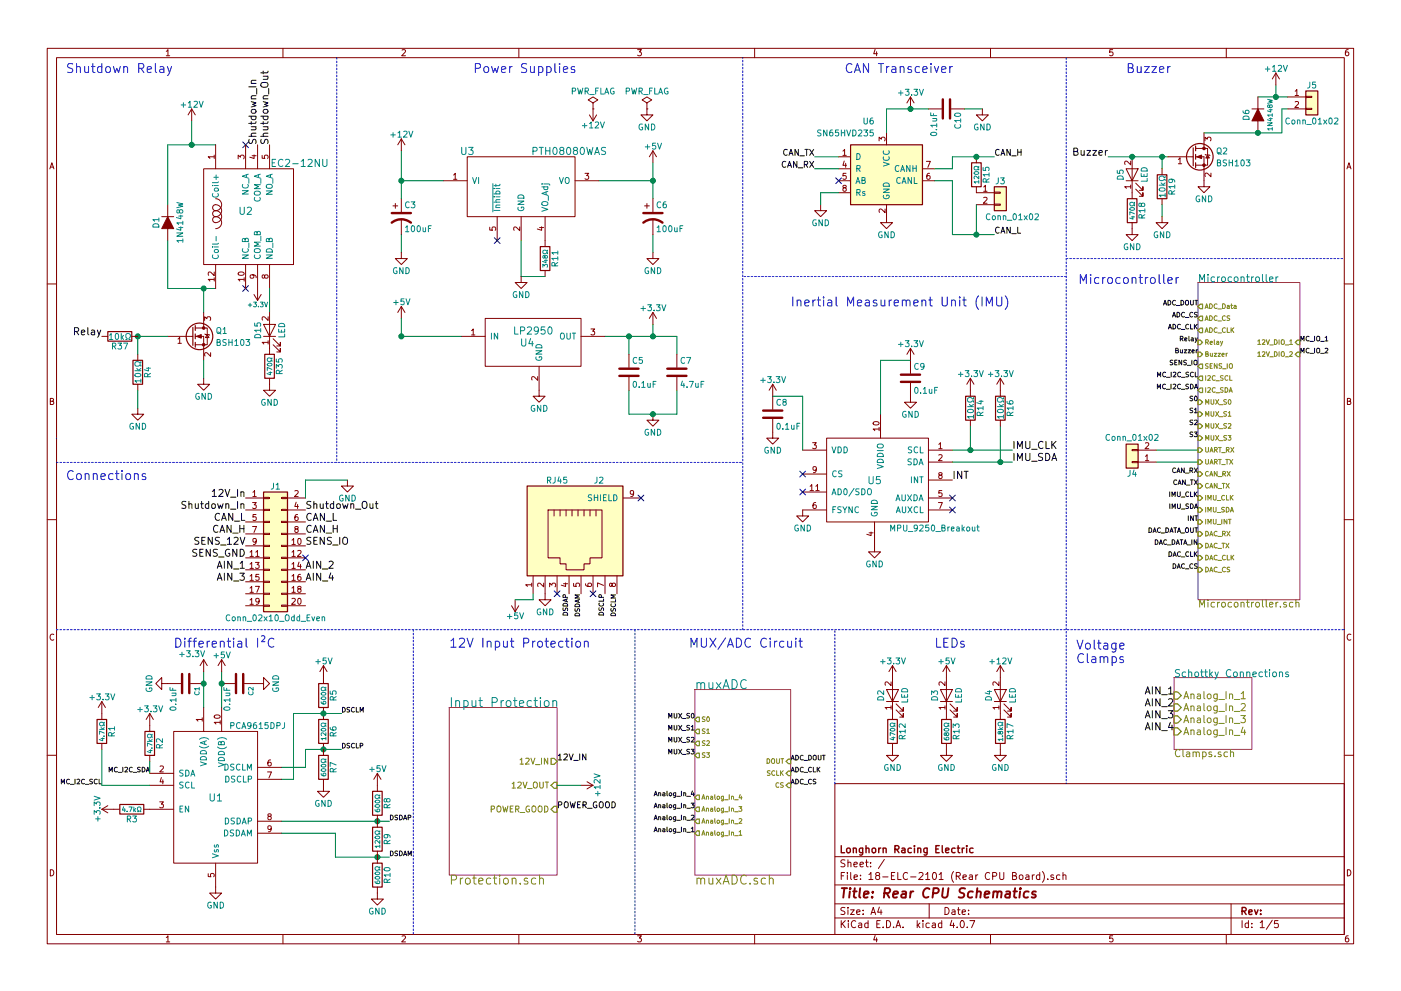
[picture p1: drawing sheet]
<svg xmlns="http://www.w3.org/2000/svg" width="297mm" height="210mm" viewBox="0 0 297 210" stroke-linecap="round" stroke-linejoin="round" font-family="sans-serif">
<g fill="none" stroke="#840000" stroke-width=".21">
<path d="M10 10.3h277v189.9h-277zM12 12.2h273v186.1h-273zM35.3 10.9l.3-.4v1.3M35.3 11.8h.7M60 10.3v1.9M85.2 10.6l.5-.1 .3 .4-.8 .9h.8M110 10.3v1.9M135.2 10.5h.8l-.4 .5 .3 .1 .1 .2-.1 .4-.2 .1-.5-.1M160 10.3v1.9M185.5 10.5l-.3 .9h.8M185.9 11v.8M210 10.3v1.9"/>
<path d="M235.9 10.5h-.6v.6h.6l.1 .5-.3 .2-.4-.1M260 10.3v1.9M270.5 15.5l-.8 1.3M270.5 15.5v2.5M270.5 15.5l.8 1.3M274.6 19.3l.4-.3v1.3M285.9 10.5l-.4 .1-.2 .2-.1 .8 .3 .2 .4-.1 .1-.4-.1-.2-.4-.1-.3 .3M10.6 35.8l.4-1.3 .4 1.3M10.7 35.5h.6M40.6 23.1l-.7 1.3M40.6 23.1v2.5M40.6 23.1l.8 1.3"/>
<path d="M43.2 35.8h19v20.3h-19zM45.4 33.3h-1.3l.4 .3M45.4 32.9v.7M45.7 30.7v5.1M50.5 33.7v-.8l.5 .4 .1-.3h.5l.2 .1-.2 .6M52.1 30.7v5.1M53.4 33h.9M53.9 32.9v.7l-.9-.3M54.6 30.7v5.1M55.6 33v.6h.6v-.6h.5l.1 .1-.1 .5M57.1 30.7v5.1M85.1 29.5v2.5"/>
<path d="M85.1 29.5l-.8 1.2M85.1 29.5l.8 1.2M94 38.3h5.1M96.2 37.1l.3-.3v1.2M96.2 38h.7M99.1 33.3h22.8v12.7h-22.8zM121.9 38.3h5.1M124 36.8h.8l-.4 .5 .4 .1v.5l-.2 .1-.6-.1M125 24.4l.7 1.2M125.7 23.1h.1M125.7 21.8l1-.6-1-.6-1 .6 1 .6v1.3M125.7 23.1v2.5"/>
<path d="M126.5 24.4l-.8 1.2M137.2 23.1h.1M137.2 21.8l1-.6-1-.6-1.1 .6 1.1 .6v1.3M137.2 23.1v1.3h1.2l-1.2 1.2-1.3-1.2h1.3M138.4 32l-.7 1.3M138.4 32v2.5M138.4 32l.8 1.3M177.8 38.3h2.5M177.8 33.3h2.5M177.8 35.8h2.5M178.7 32l.4-.3v1.3M178.7 33h.7"/>
<path d="M178.9 39.8l-.2-.2 .1-.2h.6v.3l-.6 .2-.1 .2 .1 .4 .1 .1h.3l.2-.3v-.3l-.2-.2M179 34.2l-.3 .9h.8M179.3 34.6v.9M179.4 36.8h-.6l-.1 .6h.7v.5l-.2 .1-.5-.1M186.4 29.9v-.8l.5 .4 .1-.3h.5l.2 .1-.2 .6M188 28.2v2.5M193 20.6v2.5M193 20.6l-.7 1.2M193 20.6l.8 1.2M195.6 38.3h2.5M195.6 35.8h2.5M196.4 34.2h.9l-.6 1.3"/>
<path d="M196.8 23.1h2.8M197.1 36.8h-.4l-.2 .3v.7l.2 .2 .5-.1-.1-.6h-.4l-.2 .2M201.7 23.1h2.8M207 39.6v1.3h3.8M207 33.3v1.2M208.3 23.1v1.3h1.2l-1.2 1.2-1.3-1.2h1.3M208.6 39.7l.3-.4v1.3M238.8 35.8h2.5l-1.3 2.5zM238.8 38.3h2.5M239.7 39.6h-1.2l.3 .4M239.7 34.2v.8l-.9-.8-.3 .2 .1 .5M239.7 39.3v.7"/>
<path d="M240 33.3v8.9M240.8 38.9l1.5 1.5v-.8v.8h-.7M246.4 35.8v1.3M247.6 33.3h5.4M249.8 33.8l.4-.3v1.2M249.8 34.7h.7M253.5 33.3h1.8v6.3h1.2l-1.2 1.3-1.3-1.3h1.3M253.5 31.5h1.8M255.3 31.5h.7v3.5h-2.5M255.3 28.2v3.3M255.5 29.9v-.8l.5 .4 .1-.3h.5l.1 .1-.1 .6M255.5 32.8l1 .2"/>
<path d="M256 32.9l.4 .6h-.7zM256.7 36.7v.8l-.9-.8-.3 .3 .1 .4M265.4 23.1h2.6M266.7 20.6v7.6M273 23.1h3.9M273 20.6h3.9M274.6 21.6l.5-.1 .2 .4-.8 .9h.8M274.6 20.3h.7M276.9 23h1.2v.2h-1.2zM276.9 20.4h1.2v.3h-1.2zM285.6 35.8l.4-1.3 .4 1.3M285.7 35.5h.6"/>
<path d="M34.3 46h2.5M35.6 43.4v7.6M45.4 59.3h-1.3l.4 .3M45.4 57.7v.8l-.9-.8-.4 .2 .1 .5M45.4 58.9v.7M45.7 46a1.27 1.27 0 0 1 1.3 1.2 1.27 1.27 0 0 1-1.3 1.3M45.7 44.7a1.24 1.24 0 0 1 1.3 1.5 1.24 1.24 0 0 1-1.7 .9l-.2-.3a.62 .62 0 0 1 .6-.8M45.7 44.7a.64 .64 0 0 0-.6 .7 .64 .64 0 0 0 .6 .6M45.7 44.7a.68 .68 0 0 1-.5-1 .68 .68 0 0 1 1.1-.1 1.27 1.27 0 0 1 .7 1.4 1.27 1.27 0 0 1-1.3 1M45.7 42.2a1.27 1.27 0 0 1 1.3 1.2 1.27 1.27 0 0 1-1.3 1.3M45.7 56.1v5.1M50.5 57.9a.76 .76 0 0 1 1.3 .2 .74 .74 0 0 1-1.3-.1z"/>
<path d="M51.8 59.3h-1.3l.4 .3M51.8 58.9v.7M52.1 56.1v5.1M53.6 58.3l.2 .2-.1 .4-.6 .1-.1-.5 .3-.2 .7 .1 .3 .3v.2M54.6 56.1v7.6M56.1 58.5l.3-.2 .3 .1 .1 .1v.4l-.4 .1-.2-.1-.2-.5h-.3v.6h.2l.2-.2M57.1 56.1v5.1M83.3 43.7h1M83.8 43.2v1M85.1 53.6v1.3h1.3l-1.3 1.2-1.3-1.2h1.3M85.1 42.2v2.8M85.1 46.5v3.3"/>
<path d="M103.8 48.2v.6l.6 .1v-.7h.6l.1 .2-.1 .5M105.4 46v5M110.2 48.2v.7l-.9-.7-.4 .2 .1 .5M110.5 58.7v1.2h1.3l-1.3 1.3-1.3-1.3h1.3M110.5 46v5M114.4 48.3h.9M114.8 48.1v.8l-.9-.3M115.6 46v6.3M115.6 57.4v1.3M136.7 43.7h1M137.2 43.2v1M138.4 53.6v1.3h1.3l-1.3 1.2-1.2-1.2h1.2"/>
<path d="M138.4 42.2v2.8M138.4 46.5v3.3M174 43.4v1.3h1.3l-1.3 1.3-1.3-1.3h1.3M177.8 40.9h2.5M187.7 44.3v.8l-1-.8-.3 .3 .1 .5M188 43.4v3.8h1.2l-1.2 1.3-1.3-1.3h1.3M207 43.4h3.8M208.6 42l.4-.1 .3 .3-.8 .9h.8M208.6 40.6h.7M210.8 43.3h1.3v.3h-1.3zM210.8 40.8h1.3v.2h-1.3zM240 47.2v2.6h1.3l-1.3 1.2-1.2-1.2h1.2"/>
<path d="M240.8 40.1l1.5 1.6v-.8v.8h-.7M246.4 46v1.2h1.2l-1.2 1.3-1.3-1.3h1.3M246.4 42.2v1.2M10 60.2h2M21.6 71.4h1.3M27.9 71.4h1.3M29.2 75.2v1.2M35.6 71.4h5.3M37.7 71.9l.4-.3v1.2M37.7 72.8h.8M41.4 71.4h1.8v5M41.4 69.6h1.8"/>
<path d="M43.2 69.6h.7v3.5h-2.5M43.2 66.3v3.3M43.4 68v-.8l.5 .4 .1-.3h.5l.2 .1-.2 .6M43.4 70.9l1 .2M43.9 71l.4 .6h-.7zM44.7 74.8v.8l-1-.8-.3 .3 .1 .4M53.8 62.5l.8 1.2M55.4 62.5l-.8 1.2M55.9 68.8h2.5l-1.3 2.6zM55.9 71.4h2.5M56.8 72.6h-1.2l.3 .4M56.8 67.2v.8l-.9-.8-.3 .2 .1 .5"/>
<path d="M56.8 72.3v.7M57.1 66.3v8.9M57.9 73.1l1.5 1.6v-.8v.8h-.7M57.9 71.9l1.5 1.5v-.8v.8h-.7M85.1 65v2.6M85.1 65l-.8 1.3M85.1 65l.8 1.3M97.8 71.4h5.1M100 70.1l.3-.3v1.3M100 71.1h.7M102.9 67.6h20.3v10.1h-20.3zM114 79.9v.8l-.9-.8-.4 .2 .1 .5"/>
<path d="M114.3 77.7v6.4h1.3l-1.3 1.2-1.3-1.2h1.3M123.2 71.4h5.1M125.3 69.8h.8l-.4 .5 .3 .1v.5l-.1 .2-.6-.2M133.3 75.2v2.8M138.4 66.3v2.5M138.4 66.3l-.7 1.3M138.4 66.3l.8 1.3M143.5 75.2v2.8M193 73.9l-.7 1.3M193 73.9v5.3M193 73.9l.8 1.3M285 60.2h2"/>
<path d="M10.7 85.1h.5l.1-.5-.6-.1v1.3h.5l.2-.4-.3-.3M29.2 86.6v1.3h1.3l-1.3 1.2-1.3-1.2h1.3M29.2 81.5v1.3M43.2 80.3v1.2h1.2l-1.2 1.3-1.3-1.3h1.3M57.1 80.3v2.5h1.3l-1.3 1.3-1.2-1.3h1.2M133.3 80v2.8M138.4 87.9v1.2h1.3l-1.3 1.3-1.2-1.3h1.2M143.5 80v2.8M163.8 88.9v4.1h1.3l-1.3 1.2-1.2-1.2h1.2M163.8 81.5l-.7 1.3M163.8 81.5v5.4M163.8 81.5l.8 1.3"/>
<path d="M170.2 95.5h5.1M172.3 93.9h.8l-.5 .5 .4 .1v.6l-.2 .1-.5-.1M173.1 99.5l-.3 .3-.3-.1-.1-.6 .4-.1 .3 .2-.1 .8-.3 .3h-.2M175.3 93h21.5v17.7h-21.5zM185.2 89.6a.76 .76 0 0 1 1.2 .3 .74 .74 0 0 1-1.3-.1zM186.4 91h-1.3l.4 .4M186.4 90.7v.7M186.7 87.9v5.1M193 81.3v4h1.3l-1.3 1.3-1.2-1.3h1.2M196.8 98h5.1M196.8 95.5h5.1M199 94.3l.4-.4v1.3"/>
<path d="M199 96.6l.5-.1 .2 .3-.7 .9h.7M199 95.2h.7M205.7 80.3l-.7 1.2M205.7 80.3v3.8M205.7 89.1v1.3M205.7 80.3l.8 1.2M212.1 80.3l-.8 1.2M212.1 80.3v3.8M212.1 89.1v1.3M212.1 80.3l.8 1.2M240 95.4h1.3v.2h-1.3zM240 97.9h1.3v.3h-1.3z"/>
<path d="M241.3 98h3.8M241.3 95.5h3.8M242.8 96.8l.4-.3v1.2M242.8 94l.5-.1 .3 .4-.8 .9h.8M242.8 97.7h.8M285.7 85.1h.5l.1-.5-.6-.1v1.3h.5l.2-.4-.3-.3M10 110.3h2M52.1 105.7h3.8M52.1 108.2h3.8M52.1 110.7h3.8M52.1 113.3h3.8M52.1 115.8h3.8"/>
<path d="M52.1 118.4h3.8M53 117.1l.4-.3v1.3M53 119.7l.4-.4v1.3M53 118.1h.7M53.5 106.6h.8l-.4 .5 .4 .1v.6l-.2 .1-.6-.1M53.5 111.7h.9l-.6 1.3M53.6 104.4l.4-.3v1.3M53.6 105.4h.7M54.2 119.3h.7l-.4 .5 .4 .1v.6l-.2 .1-.5-.1M54.2 117.1l.4-.3v1.3M54.2 118.1h.7M54.3 109.2h-.6l-.1 .5h.7v.6l-.2 .1-.5-.1"/>
<path d="M54.3 114.8l-.2 .2h-.4v-.7l.4-.1 .2 .3v.7l-.3 .3h-.3M55.9 118.2h1.2v.3h-1.2zM55.9 115.7h1.2v.2h-1.2zM55.9 113.2h1.2v.2h-1.2zM55.9 110.6h1.2v.3h-1.2zM55.9 108.1h1.2v.2h-1.2zM55.9 105.5h1.2v.3h-1.2zM59.7 118.2h1.3v.3h-1.3zM59.7 115.7h1.3v.2h-1.3zM59.7 113.2h1.3v.2h-1.3zM59.7 110.6h1.3v.3h-1.3zM59.7 108.1h1.3v.2h-1.3z"/>
<path d="M59.7 105.5h1.3v.3h-1.3zM61 105.7h3.8M61 108.2h3.8M61 110.7h3.8M61 113.3h3.8M61 115.8h3.8M61 118.4h3.8M61.9 114.6l.4-.4v1.3M61.9 117.1l.4-.3v1.3M61.9 119.7l.4-.4v1.3M61.9 115.5h.7M61.9 118.1h.7"/>
<path d="M62.5 104.2l.5-.1 .2 .3-.8 1h.8M62.7 112.2l-.2-.2 .1-.2h.6v.3l-.6 .2-.1 .2 .1 .3 .1 .2h.3l.2-.3v-.3l-.2-.2M62.8 106.5l-.3 1h.8M63.1 109.2h-.4l-.1 .3-.1 .7 .2 .2 .5-.1-.1-.6-.4-.1-.2 .3M63.1 107v.9M63.1 116.9l.5-.1 .2 .3-.8 1h.8M63.2 114.3l.2-.1a.67 .67 0 0 1 .4 .7 .67 .67 0 0 1-.4 .6l-.3-.5zM63.4 119.2l-.3 1h.8M63.7 119.7v.9M73.7 101.8v1.3h1.2l-1.2 1.3-1.3-1.3h1.3M116.2 108.2h11.4v10.2h-2.5v1.2h-1.3v1.3h-3.8v-1.3h-1.3v-1.2h-2.5zM117.5 108.2v1.3"/>
<path d="M118.7 108.2v1.3M120 108.2v1.3M121.3 108.2v1.3M122.6 108.2v1.3M123.8 108.2v1.3M125.1 108.2v1.3M126.4 108.2v1.3M132.1 105.7h3.8M134.3 104.6l-.2 .3-.4-.1v-.6l.4-.1 .2 .2v.7l-.3 .4h-.3M170.2 100.6h5.1M170.2 104.4h5.1M171.8 103.2l.3-.4v1.3"/>
<path d="M171.8 104.1h.7M172.9 106.6l-.3 .1-.2 .2v.7l.2 .3 .4-.1-.1-.6-.3-.1-.2 .2M173 103.2l.3-.4v1.3M173 104.1h.7M175.3 108.2h-5.1v1.3h1.2l-1.2 1.2-1.3-1.2h1.3M184.3 113h.8M184.7 112.9v.7l-.9-.2M185.4 110.7v6.4h1.3l-1.3 1.3-1.3-1.3h1.3M196.8 105.7h5.1M196.8 108.2h5.1M196.8 101.8h5.1M199 106.6h.8l-.5 1.3"/>
<path d="M199.3 100.8l-.3-.2 .1-.2h.6v.3l-.6 .2-.1 .2 .1 .3 .2 .1h.2l.2-.2v-.4l-.2-.1M199.7 104.1h-.6l-.1 .6h.7v.5l-.2 .2-.5-.2M285 110.3h2M11.4 134.6a.58 .58 0 0 0-.8 .6 .58 .58 0 0 0 .8 .5M43.2 139.9v2.6M43.2 139.9l-.8 1.3M43.2 139.9l.7 1.3M47 139.9v2.6M47 139.9l-.8 1.3M47 139.9l.8 1.3M52.1 128.5h3.8M52.1 120.9h3.8"/>
<path d="M52.1 123.4h3.8M52.1 126h3.8M53 122.2l.4-.3v1.2M53 124.8l.4-.4v1.3M53 127.3l.4-.4v1.3M53 120.6h.7M53 123.1h.7M53 125.7h.7M53 128.2h.7M54.2 124.4h.8l-.5 1.3M54.9 121.9h-.6l-.1 .5h.7v.6l-.2 .1-.5-.1M54.9 127.5l-.2 .2h-.4v-.7l.4-.1 .2 .3v.7l-.3 .3h-.3"/>
<path d="M55.9 128.4h1.2v.2h-1.2zM55.9 125.9h1.2v.2h-1.2zM55.9 123.3h1.2v.3h-1.2zM55.9 120.8h1.2v.2h-1.2zM59.7 128.4h1.3v.2h-1.3zM59.7 125.9h1.3v.2h-1.3zM59.7 123.3h1.3v.3h-1.3zM59.7 120.8h1.3v.2h-1.3zM61 128.5h3.8M61 120.9h3.8M61 123.4h3.8M61 126h3.8"/>
<path d="M61.9 127l.5-.1 .2 .4-.8 .9h.8M61.9 122.2l.4-.3v1.2M61.9 124.8l.4-.4v1.3M61.9 120.6h.7M61.9 123.1h.7M61.9 125.7h.7M63.2 127l.2-.1a.67 .67 0 0 1 .4 .7 .67 .67 0 0 1-.4 .6l-.3-.5zM63.3 124.9l-.2-.2 .1-.2h.6v.3l-.6 .2-.1 .2 .1 .3 .1 .2h.3l.2-.3v-.3l-.2-.2M63.7 121.9h-.4l-.1 .3-.1 .7 .2 .2 .5-.1-.1-.6-.4-.1-.2 .3M108.5 128.5l.7 1.3M109.2 127.2v2.6M110 128.5l-.8 1.3"/>
<path d="M112.7 124.1h-1.2l.3 .3M112.7 123.7v.7M113 122.2v3.8M115.3 123.7v.8l-.9-.8-.4 .2 .1 .5M115.6 122.2v5h1.2l-1.2 1.3-1.3-1.3h1.3M116.5 124.5v-.8l.5 .4 .1-.3h.6l.1 .1-.1 .6M118.1 122.2v3.8M119.5 123.8h.8M119.9 123.7v.7l-.9-.3M120.6 122.2v3.8M121.6 123.8v.6h.6v-.6h.6l.1 .1-.1 .5M123.2 122.2v3.8"/>
<path d="M124.2 123.8v.4l.3 .2h.7l.2-.2-.1-.4h-.6l-.1 .4 .3 .2M125.7 122.2v3.8M128 124.2l-1.3-.5v.8M128.3 122.2v3.8M129.8 123.9l.2-.2 .4 .1 .1 .1-.1 .4-.4 .1-.2-.1-.2-.5h-.3v.5l.2 .1 .3-.2M130.8 122.2v3.8M286.4 134.6a.58 .58 0 0 0-.8 .6 .58 .58 0 0 0 .8 .5M21.6 148.8l-.8 1.3M21.6 148.8v3.8M21.6 157.7v1.3M21.6 148.8l.8 1.3M31.7 151.4l-.7 1.2"/>
<path d="M31.7 151.4v3.8M31.7 151.4l.8 1.2M34.3 145v-1.2l-1.3 1.2 1.3 1.3v-1.3h4.1M36.8 155.2h17.8v27.9h-17.8zM40.4 145h2.8M42.9 152.6h-1.3l.4 .4M42.9 152.3v.7M43.2 150.1v5.1M45.5 151.9a.76 .76 0 0 1 1.2 .2 .74 .74 0 0 1-1.3-.1zM46.7 153.3h-1.3l.4 .3M46.7 152.9v.7M47 150.1v5.1"/>
<path d="M47 145h2.8M51.8 145h4.1v-1.2l1.2 1.2-1.2 1.3v-1.3M68.6 141.2v3.8M68.6 150.1v2.5M68.6 157.7v2.6M68.6 141.2l-.8 1.3M68.6 141.2l.7 1.3M188 146.3h2.5l-1.3 2.5zM188 148.8h2.5M188.9 150.1h-1.2l.3 .4M188.9 144.7v.8l-.9-.8-.3 .2 .1 .5M188.9 149.8v.7"/>
<path d="M189.2 157.7v2.6h1.3l-1.3 1.2-1.2-1.2h1.2M189.2 141.2l-.7 1.3M189.2 141.2v11.4M189.2 141.2l.8 1.3M190 150.6l1.5 1.5v-.7v.7h-.7M190 149.3l1.5 1.6v-.8v.8h-.7M199.4 146.3h2.5l-1.2 2.5zM199.4 148.8h2.5M200.4 150.1h-1.3l.3 .4M200.4 144.7v.8l-1-.8-.3 .2 .1 .5M200.4 149.8v.7M200.7 157.7v2.6h1.2l-1.2 1.2-1.3-1.2h1.3"/>
<path d="M200.7 141.2v11.4M200.7 141.2l-.8 1.3M200.7 141.2l.7 1.3M201.4 150.6l1.5 1.5v-.7v.7h-.7M201.4 149.3l1.5 1.6v-.8v.8h-.7M210.8 146.3h2.6l-1.3 2.5zM210.8 148.8h2.6M211.8 150.1h-1.3l.4 .4M211.8 144.7v.8l-.9-.8-.4 .2 .1 .5M211.8 149.8v.7M212.1 157.7v2.6h1.3l-1.3 1.2-1.3-1.2h1.3M212.1 141.2v11.4"/>
<path d="M212.1 141.2l-.8 1.3M212.1 141.2l.8 1.3M212.9 150.6l1.5 1.5v-.7v.7h-.8M212.9 149.3l1.5 1.6v-.8v.8h-.8M10 160.2h2M21.6 171.7h3.8M21.6 171.7l1.3 .8M22.9 170.9l-1.3 .8M30.5 171.7h6.3M31.7 164.1h5.1M31.7 166.6h5.1M31.7 160.3v1.2"/>
<path d="M33.9 170.1h.7l-.4 .5 .4 .1v.6l-.2 .1-.5-.1M33.9 162.6l.5-.1 .2 .4-.7 .9h.7M34.2 165l-.3 .9h.8M34.5 165.4v.9M54.6 162.8h5.1M54.6 165.3h5.1M54.6 174.2h5.1M54.6 176.8h5.1M56.7 163.8h.9l-.6 1.2M57 173.2l-.2-.2 .1-.3 .6 .1v.3l-.6 .1-.1 .3v.3l.2 .1h.3l.2-.2v-.4l-.2-.1M57.4 161.2l-.4 .1-.2 .2v.7l.2 .3 .5-.1-.1-.6-.4-.1-.2 .2M57.5 175.7l-.2 .3-.4-.1-.1-.6 .5-.1 .2 .2v.8l-.4 .3h-.2"/>
<path d="M68.6 165.3v2.6h1.2l-1.2 1.3-1.3-1.3h1.3M80 164.1v3.8M80 173v2.5M80 164.1l-.8 1.2M80 164.1l.8 1.2M123.2 166.6h2.5M124.5 165.9l1.2 .7M125.7 166.6l-1.2 .8M177 166.3h108v32h-108zM285 160.2h2M10.7 184.5a.65 .65 0 0 1 .7 .7 .65 .65 0 0 1-.7 .6zM35.3 198.9l.3-.4v1.3"/>
<path d="M35.3 199.8h.7M44.1 185.4v.6h.6v-.6h.6l.1 .1-.1 .5M45.7 183.1v6.4h1.3l-1.3 1.2-1.3-1.2h1.3M60 198.3v1.9M80 188.2v2.5h1.3l-1.3 1.3-1.3-1.3h1.3M80 180.6v2.5M85.2 198.6l.5-.1 .3 .4-.8 .9h.8M110 198.3v1.9M135.2 198.5h.8l-.4 .5 .3 .1 .1 .2-.1 .4-.2 .1-.5-.1M160 198.3v1.9M177 194.8h108M177 191.8h108"/>
<path d="M177 187.8h108M177 181.8h108M178.4 195.3v1.5M178.4 185.8h.5M178.6 196l.6 .8M179.1 185.1h-.7v1.5M179.1 192.6l-.5-.1-.3 .3 .1 .3 .7 .4v.4l-.2 .1-.6-.1M179.1 182.5l-.5-.1-.3 .3 .1 .3 .7 .4v.4l-.2 .1-.6-.1M179.2 195.3l-.8 .9M179.7 185.1v.2M179.7 185.6v1M179.8 192.5v.2"/>
<path d="M179.8 183.1l.2-.2 .4 .1v.9M179.8 182.4v1.5M179.8 193v1M179.9 195.3v.2M179.9 195.8v1M180.3 193h.8l-.8 1h.8M180.4 185.1v1.3l.2 .2M181.1 183.4l.7-.1-.1-.3-.4-.1-.2 .2v.7h.6M181.1 186.1l.7-.1-.1-.3-.4-.1-.2 .2 .1 .7h.5M181.4 195.5a.71 .71 0 0 0-1 .5 .71 .71 0 0 0 .8 .8l.2-.1M181.6 193.5l.7-.1v-.3l-.4-.1-.3 .2 .1 .7h.6M182.1 195.9h.6v.9"/>
<path d="M182.3 183.4l.8-.1-.1-.3-.4-.1-.3 .2 .1 .7h.6M182.4 186.5v.1M182.4 185.7v.1M182.7 196.2l-.7 .3 .2 .3 .5-.1M183 193.9v.1M183 193.1v.1M183.5 182.9h.6M183.7 182.4v1.3l.4 .2M184 195.9l-.4-.1-.3 .3 .1 .6 .2 .1 .4-.1M184 195.3v1.5M184.2 185.5l.5-.4v1.5M184.2 186.6h.9"/>
<path d="M184.6 183.8v.1M184.6 183v.1M184.7 194l.4-1.5 .5 1.5M184.8 193.6h.7M185.5 198.5l-.3 .9h.8M185.9 199v.8M185.9 196h.5M185.9 185.7l-.3-.2 .1-.2 .2-.2 .5 .1 .1 .2-.1 .2-.5 .1-.3 .3v.3l.3 .3h.3l.3-.3v-.3l-.3-.3M186.4 192.5l-.3 1h.9M186.6 195.3h-.7v1.5h.7M186.8 193v1M187.1 186h1.2"/>
<path d="M187.2 196.7v.1M187.5 182.3l-1.3 2M188 195.3a.76 .76 0 0 1 .8 .8 .76 .76 0 0 1-.8 .7zM189 185.8h.5M189.5 196.7v.1M189.7 185.1h-.7v1.5h.7M190 196.8l.4-1.5 .6 1.5M190.1 196.4h.7M190.3 185.1v1.5h.8M191.5 196.7v.1M192.4 185.3a.71 .71 0 0 0-1 .5 .71 .71 0 0 0 .8 .8l.2-.1M193.1 186h1.1"/>
<path d="M194.5 195.3v1.5M194.6 196.3l.4 .5M194.8 185.3l.6-.2 .3 .4-.9 1.1h.9M195 195.8l-.5 .6M195.7 195.3v.2M195.7 195.8v1M196.3 185.5l.4-.4v1.5M196.3 186.6h.8M197 191.8v3M197 195.9l-.4-.1-.3 .3 .1 .6 .2 .1 .4-.1M197.7 195.9h.6v.9M197.9 185.2l.1-.1a.8 .8 0 0 1 .6 .8 .8 .8 0 0 1-.6 .7 .97 .97 0 0 1-.1-1.4z"/>
<path d="M198.3 196.2l-.7 .3 .2 .3 .5-.1M199.1 185.5l.4-.4v1.5M199.1 186.6h.9M199.7 195.9l-.5-.1-.2 .3v.6l.2 .1 .5-.1M199.7 195.3v1.5M200.4 192.5a.76 .76 0 0 1 .8 .8 .76 .76 0 0 1-.8 .7zM201.8 195.2l-.4 1.1h1M201.9 193.1h.5l.1 .9M202.2 195.8v1M202.2 184.9a1.71 1.71 0 0 0 0 2.3M202.5 193.4l-.7 .3 .2 .3 .5-.1M202.7 185.9l.8-.1 .1-.2-.1-.3-.2-.2h-.6v1.5"/>
<path d="M202.9 196.7v.1M203 193h.6M203.1 185.9l.5 .7M203.2 192.5v1.3l.4 .2M203.8 195.4l.1-.1a.8 .8 0 0 1 .6 .8 .8 .8 0 0 1-.6 .7 .97 .97 0 0 1-.1-1.4zM204 193.5l.7-.1-.1-.3-.4-.1-.2 .2 .1 .7h.5M204.2 186.1l.7-.1-.1-.3-.4-.1-.2 .2v.7h.6M205.1 196.7v.1M205.4 193.9v.1M205.4 193.1v.1M205.5 185.7h.6l.1 .9M205.6 195.3h1.1l-.7 1.5"/>
<path d="M206.2 186l-.7 .3 .2 .3 .5-.1M206.9 185.6v1M207.3 185.6l-.4 .3M209.8 185.3a.71 .71 0 0 0-1 .5 .71 .71 0 0 0 .7 .8l.3-.1M210 198.3v1.9M210.5 185.9l.7-.1 .1-.2v-.3l-.3-.2h-.5v1.5M212 185.1v1.2l.2 .3h.3l.3-.3v-1.2M214.7 185.8l.7-.1v-.4l-.2-.2h-.5v1.5h.6l.2-.1v-.4l-.3-.3M216.2 185.7l.2-.1 .4 .1 .1 .6-.1 .2-.4 .1-.2-.1zM217.5 185.7h.6l.1 .9M218.2 186l-.8 .3 .3 .3 .5-.1M218.9 185.6v1"/>
<path d="M219.3 185.6l-.4 .3M220.4 185.7l-.4-.1-.3 .3 .1 .6 .2 .1 .4-.1M220.4 185.1v1.5M221 184.9a1.71 1.71 0 0 1 0 2.3M222.1 186.5v.1M223.4 185.7l-.4-.1-.2 .2 .1 .2 .5 .2v.3h-.6M224.7 185.7l-.4-.1-.3 .3 .1 .6 .2 .1 .4-.1M225.4 185.7l.2-.1 .4 .1v.9M225.4 185.1v1.5M235.9 198.5h-.6v.7l.6-.1 .1 .5-.3 .2-.4-.1M260 198.3v1.9M261 191.8v6.5"/>
<path d="M263.3 195.3v1.5M264.7 195.9l-.4-.1-.3 .3 .1 .6 .2 .1 .4-.1M264.7 195.3v1.5M265.4 196.7v.1M265.4 195.9v.1M267.2 195.8l.4-.5v1.5M267.2 196.8h.8M269.7 195.2l-1.2 2M271 195.3h-.7l-.1 .7h.7l.1 .2v.5l-.2 .1-.6-.1M285.7 184.5a.65 .65 0 0 1 .7 .7 .65 .65 0 0 1-.7 .6zM285.9 198.5l-.4 .1-.2 .3-.1 .7 .3 .2 .4-.1 .1-.4-.1-.2-.4-.1-.3 .3"/>
</g>
<g fill="none" stroke="#840000" stroke-width=".3">
<path d="M178.4 179.4v1.5h.7M180.9 179.9v1M182.9 179.9v1.4l-.3 .1h-.3M183.6 179.4v1.5M186.3 179.9v1M186.7 179.9l-.4 .3M187.2 179.9v1M193.9 179.4v.2M193.9 179.9v1M194.6 179.9v1M196.6 179.9l-.1 1.4-.2 .1h-.4M199.1 179.4h-.7v1.5h.7"/>
<path d="M199.8 179.4v1.3l.2 .2M202.9 179.9h.6M203.1 179.4v1.3l.4 .2M204 179.9v1M204.4 179.9l-.4 .3M205 179.4v.2M205 179.9v1M179.6 180.1l.2-.2 .4 .2 .1 .5-.1 .2-.4 .1-.2-.1zM180.9 180.1l.2-.2 .4 .1 .1 .9M182.9 180l-.4-.1-.3 .3 .1 .6 .2 .1 .4-.1M183.6 180.1l.2-.2 .4 .1 .1 .9M185 180.1l.2-.2 .4 .2 .1 .5-.2 .2-.3 .1-.2-.1z"/>
<path d="M187.2 180.1l.3-.2 .3 .1 .1 .9M189.7 180.2l.7-.1 .2-.2-.1-.3-.2-.2h-.6v1.5M190.1 180.2l.5 .7M191.2 180h.6l.1 .9M191.9 180.3l-.7 .3 .2 .3 .5-.1M193.2 180l-.4-.1-.3 .3 .1 .6 .2 .1 .4-.1M194.6 180.1l.2-.2 .4 .1v.9M196.6 180l-.5-.1-.2 .3v.6l.2 .1 .5-.1M198.4 180.1h.5M200.5 180.4l.7-.1-.1-.3-.4-.1-.2 .2 .1 .7h.5M202.5 180l-.4-.1-.3 .3 .1 .6 .2 .1 .4-.1M206.3 180l-.4-.1-.3 .3 .1 .6 .2 .1 .4-.1"/>
<path d="M263.3 193.3l.8-.1 .1-.2-.1-.3-.2-.2h-.6v1.5M263.7 193.3l.5 .7M264.8 193.5l.7-.1-.1-.3-.4-.1-.2 .2v.7h.6M266 193l.3 1 .4-1M267.3 193.9v.1M267.3 193.1v.1"/>
</g>
<g fill="none" stroke="#840000" stroke-width=".41">
<path d="M178.5 188.4h1.1M179 188.4l-.2 2M180.2 189.1l-.2 1.3M180.3 188.4l-.1 .2 .2-.1-.1-.1-.1 .2M180.9 189.1h.7M181.2 188.4l-.2 1.8 .1 .1 .4 .1M182.4 188.4l-.2 1.8 .2 .2M183.2 189.8l.9-.2v-.4l-.6-.1-.3 .3v.9h.7M184.9 190.3v.1M185.1 189.2l-.1 .2-.1-.1 .2-.1-.1 .2M187.5 189.5l1-.1a.56 .56 0 0 0 .1-.9l-1-.1-.2 2M188 189.5l.5 .9"/>
<path d="M189.4 189.8l1-.2-.1-.4-.6-.1-.3 .3v.9h.8M191.3 189.2h.7v1.2M192.1 189.6l-.7 .1a.4 .4 0 0 0-.3 .3 .4 .4 0 0 0 .2 .4l.7-.1M193.1 189.1l-.2 1.3M193.6 189.1l-.3 .1-.3 .3M197.1 188.6a.87 .87 0 0 0-1.1 0 .87 .87 0 0 0-.3 1 .69 .69 0 0 0 .3 .8 .69 .69 0 0 0 .8-.1M197.8 189.5l1-.1a.56 .56 0 0 0 .1-.9l-1-.1-.2 2M199.9 188.4l-.2 1.7 .4 .3a.67 .67 0 0 0 .8-.3l.2-1.7M204.6 188.5l-.7-.1-.3 .2-.1 .6 .8 .4 .1 .5-.4 .3-.7-.1M206.3 189.2l-.2-.1a.67 .67 0 0 0-.8 .4v.8l.2 .1 .6-.1M207.1 189.3l.3-.2 .5 .1-.1 1.2M207.2 188.4l-.2 2"/>
<path d="M208.8 189.8l1-.2-.1-.4-.6-.1-.3 .3v.9h.7M210.6 189.3l.3-.2 .5 .1v1.2M210.7 189.1l-.2 1.3M211.5 189.4a.52 .52 0 0 1 .8-.2l-.1 1.2M213.3 189.2h.8l-.1 1.2M214.1 189.6l-.7 .1a.4 .4 0 0 0-.3 .3 .4 .4 0 0 0 .3 .4l.6-.1M214.9 189.1h.7M215.2 188.4l-.2 1.8 .1 .1 .4 .1M216.3 189.1l-.2 1.3M216.4 188.4l-.1 .2 .2-.1-.1-.1-.1 .2M218.1 189.2l-.2-.1a.67 .67 0 0 0-.8 .4v.8l.3 .1 .6-.1M219.6 189.2l-.4-.1-.4 .4 .3 .3 .4 .1 .1 .3-.1 .1h-.8"/>
</g>
<g fill="#840000" stroke="#840000" stroke-width=".21">
<path d="M35.6 46l1.2 2.5h-2.5z"/>
<path d="M41.7 71.4l1-.4v.7z"/>
<path d="M266.7 23.1l1.3 2.5h-2.6z"/>
<path d="M253.7 33.3l1.1-.4v.7z"/>
<circle cx="43.2" cy="73.1" r=".28"/>
<circle cx="43.2" cy="69.6" r=".28"/>
<circle cx="255.3" cy="35" r=".28"/>
<circle cx="255.3" cy="31.5" r=".28"/>
</g>
<g fill="none" stroke="#008484" stroke-width=".21">
<path d="M121.3 19.3h.6l.1-.5-.7-.1v1.3M122.5 18.7l.3 1.3 .2-1 .3 1 .3-1.3M124.1 19.3h.6v-.5l-.6-.1v1.3M124.4 19.3l.4 .7M126.3 19.3h.4M126.9 18.7h-.6v1.3M127.4 18.7v1.3h.6M128.2 20l.4-1.3 .5 1.3M128.3 19.6h.6M130.1 18.7a.59 .59 0 0 0-.7 .6 .59 .59 0 0 0 .7 .6l.1-.5h-.2M132.8 19.3h.6v-.5l-.6-.1v1.3M133.9 18.7l.3 1.3 .3-1 .2 1 .3-1.3"/>
<path d="M135.5 19.3h.6v-.5l-.6-.1v1.3M135.8 19.3l.4 .7M137.7 19.3h.5M138.3 18.7h-.6v1.3M138.8 18.7v1.3h.6M139.6 20l.5-1.3 .4 1.3M139.8 19.6h.6M141.6 18.7a.59 .59 0 0 0-.7 .6 .59 .59 0 0 0 .7 .6v-.5h-.2M190.5 19.7h1M191 19.2v1M191.9 18.9h.8l-.4 .5 .4 .1v.6l-.2 .1-.6-.1M193.8 18.9h.8l-.5 .5 .4 .1v.6l-.2 .1-.5-.1"/>
<path d="M194.9 18.9l.5 1.3 .4-1.3M268.3 14.7h.9M268.8 14.2v.9M269.8 14.2l.4-.3v1.2M269.8 15.1h.7M271 14l.5-.1 .2 .3-.8 .9h.8M272.1 13.9l.4 1.2 .4-1.2M277.7 17.4l-.1 1.1-.4 .2M278.9 17.4h-.6v.6h.6v.6l-.2 .1-.4-.1M38.4 22.3h1M38.9 21.8v1M39.9 21.8l.4-.3v1.3"/>
<path d="M39.9 22.8h.7M41.1 21.6l.5-.1 .3 .3-.8 1h.8M42.2 21.5l.4 1.3 .5-1.3M45 39.4h.1M45.3 37.6h1M45.4 39.4h.9M45.6 40h.6l.1 .2-.1 .3h-.6l-.2-.2zM45.8 37.1v1M46.3 38.6l-.2 .2h-1.1M51.5 39.1a.56 .56 0 0 0 .5 .8 .56 .56 0 0 0 .5-.8M52.3 37.1v.6M52.7 37l-1.3 .4 1.3 .4"/>
<path d="M52.8 37.9v1M54.8 37.1v.6M55.2 39.2h-1.3l.9 .4-.9 .4h1.3M55.2 37l-1.3 .4 1.3 .4M55.3 37.9v1M56.5 39.3l.8-.2a.42 .42 0 0 1 .4 .2 .42 .42 0 0 1 0 .5l-.4 .1h-.7l-.1-.2zM57.4 37.1v.6M57.7 34.5h.5M57.7 37l-1.2 .4 1.2 .4M57.8 37.9v1M58.4 33.8h-.7v1.5h.7M60 34a.72 .72 0 0 0-1.1 .4 .72 .72 0 0 0 .8 .9l.3-.1"/>
<path d="M60.5 34l.6-.2 .3 .4-.9 1.1h.9M62.1 34.7h1.1M63.9 34.2l.4-.4v1.5M63.9 35.3h.8M65.3 34l.6-.2 .3 .4-.9 1.1h.9M67.7 33.8v1.5l-.9-1.5v1.5M68.4 33.8v1.2l.3 .3h.3l.3-.3v-1.2M82.9 28.6h.9M83.3 28.1v1M84.4 28.2l.3-.4v1.3M84.4 29.1h.7M85.6 27.9l.5-.1 .2 .4-.8 .9h.8"/>
<path d="M86.7 27.8l.4 1.3 .4-1.3M97.9 31.3v1.2l.3 .3h.3l.3-.3v-1.2M99.4 31.3h.9l-.5 .5 .5 .3-.1 .5-.2 .2-.6-.2M100.2 37.7l.4 1.2 .4-1.2M101.5 37.7v1.2M104.5 39v6M104.7 40h.1M105.1 40h.9M105.1 39.1v.5M106 39.1l-.2 .3h-1.1M113 32.1l.7-.1 .2-.2-.1-.4-.2-.1h-.6v1.5M114.3 31.3h.9"/>
<path d="M114.8 31.3v1.5M114.9 39h.1M114.9 39.6h1.3M115.3 39h1.1l.2 .3M115.4 39.6l-.1 .4 .2 .2 .6-.1v-.5M115.7 31.3v1.5M115.7 32h.9M116.6 31.3v1.5M117.4 31.4l.2-.1a.81 .81 0 0 1 .5 .7 .81 .81 0 0 1-.5 .8l-.2-.2-.2-.4zM118.6 37.7l.4 1.2 .5-1.2M119 31.9l-.3-.3v-.2l.3-.1h.4l.2 .3-.1 .2-.7 .2-.1 .2v.3l.3 .3h.3l.3-.3v-.3l-.3-.3M119.9 37.8l.2-.1h.4l.2 .8a.42 .42 0 0 1-.2 .4 .42 .42 0 0 1-.5 0l-.2-.4z"/>
<path d="M120.3 31.4l.2-.1a.81 .81 0 0 1 .5 .7 .81 .81 0 0 1-.5 .8l-.2-.2-.2-.4zM121.9 31.9l-.3-.3v-.2l.3-.1h.4l.2 .3-.1 .2-.7 .2-.1 .2v.3l.3 .3h.2l.4-.3v-.3l-.4-.3M123.2 31.4l.2-.1a.81 .81 0 0 1 .5 .7 .81 .81 0 0 1-.5 .8l-.2-.2-.2-.4zM123.5 26.7h.9M124 26.2v.9M124.4 31.3l.4 1.5 .2-1.1 .3 1.1 .4-1.5M125 26.2l.3-.3v1.2M125 27.1h.7M125 20.1h1M126.1 32.8l.5-1.5 .5 1.5M126.2 26l.5-.1 .2 .3-.8 .9h.8M126.2 32.4h.7"/>
<path d="M127.3 25.9l.4 1.2 .4-1.2M128.4 31.3h-.6l-.2 .1v.4l.6 .3 .2 .4-.3 .3-.6-.1M136.2 26.4a.59 .59 0 0 0-.7 .5 .59 .59 0 0 0 .7 .6v-.5h-.2M136.4 20.1h1M136.8 31.2h1M137.3 30.7v.9M137.5 26.3v1.3l-.7-1.3v1.3M138.1 26.3a.64 .64 0 0 1 .7 .6 .64 .64 0 0 1-.7 .7zM139 30.4h-.6l-.1 .6h.7v.5l-.2 .1-.5-.1M139.4 30.4l.4 1.2 .5-1.2M174.1 27.6h-.6l-.1 .5a.54 .54 0 0 1 .6 .6l-.2 .1h-.4M175.3 27.6v1.2l-.7-1.2v1.2"/>
<path d="M176.5 27.6h-.4l-.2 .3v.7l.2 .2 .5-.1-.1-.6h-.4l-.2 .2M177.8 27.6h-.6l-.1 .6h.7v.5l-.2 .1-.5-.1M178.4 27.6v1.2M178.4 28.2h.7M179.1 27.6v1.2M179.5 27.6l.4 1.2 .5-1.2M180.8 27.6a.64 .64 0 0 1 .7 .6 .64 .64 0 0 1-.7 .6zM181.5 38.9l.4-1.2 .4 1.2M181.6 38.6h.6M181.7 32.6a.64 .64 0 0 1 .7 .6 .64 .64 0 0 1-.7 .7zM181.7 35.8l.6-.1v-.5l-.6-.1v1.3M182 35.8l.4 .6"/>
<path d="M182 27.7l.5-.1 .2 .3-.8 .9h.8M182.8 38.2l.6-.1v-.3l-.6-.1v1.2h.4l.3-.4-.3-.3M183.2 27.6h.7l-.4 .5 .4 .1v.5l-.2 .1-.5-.1M183.2 25v1.1l.2 .2h.3l.2-.2v-1.1M185 25l-.3 .1-.2 .2v.8l.2 .2 .4-.1-.1-.6-.3-.1-.2 .2M185.1 27.6h-.6v.6h.6v.5l-.2 .1-.4-.1M187.3 34.4l1.2 .4-1.2 .4M187.4 33.3a.56 .56 0 0 0 .5 .7 .56 .56 0 0 0 .5-.7M187.4 32a.56 .56 0 0 0 .5 .8 .56 .56 0 0 0 .5-.8M187.5 38.9a.67 .67 0 0 1 .7-.1 .67 .67 0 0 1 .3 .7h-1.2zM190.6 35.2a.56 .56 0 0 0-.8 .5 .56 .56 0 0 0 .8 .6M190.9 37.8a.56 .56 0 0 0-.8 .5 .56 .56 0 0 0 .8 .5"/>
<path d="M191 36.4l.4-1.3 .4 1.3M191.1 36h.6M191.3 38.9l.4-1.2 .4 1.2M191.4 38.6h.6M192.9 35.1v1.3l-.7-1.3v1.3M193.2 37.7v1.2l-.7-1.2v1.2M193.3 20.1v.1M193.5 35.1v1.3M193.5 35.7h.8M193.9 37.7v1.2h.6M194.3 35.1v1.3M197.3 23.9v.6h1.3"/>
<path d="M197.4 28.2a.69 .69 0 0 1 1.2 .3 .74 .74 0 0 1-1.3-.1zM197.7 25.1h.9M197.9 24.1v.4M198.5 27.5h.1M198.5 25.1l.1 .2-.1 .3-.8 .1M198.6 26.6h-1.3l.4 .3M198.6 26.2v.7M202.5 24.2a.76 .76 0 0 1 1.2 .2 .74 .74 0 0 1-1.3-.1zM202.5 26.4a.56 .56 0 0 0 .5 .8 .56 .56 0 0 0 .6-.8M203.7 25.6h-1.3l.4 .3M203.7 25.2v.7M206.6 36.6a.47 .47 0 0 1 .5-.3 .47 .47 0 0 1 .4 .5 .48 .48 0 0 1-.6 .3 .48 .48 0 0 1-.3-.5z"/>
<path d="M207.3 26.4a.59 .59 0 0 0-.7 .5 .59 .59 0 0 0 .7 .6l.1-.5h-.3M207.5 38.6h-1l.3 .3M207.5 37.4v.6l-.7-.6-.3 .2 .1 .3M207.5 35.3v.2l-.7-.2-.3 .3 .2 .4 .4 .1 .4-.3v.3M207.5 38.3v.6M208.4 35.5v.6l.6 .1v-.7h.6l.1 .2-.1 .5M208.6 26.3v1.3l-.7-1.3v1.3M209.1 38.6l-.1-.6h-.5l-.1 .6h1.3M209.2 26.3a.64 .64 0 0 1 .8 .6 .64 .64 0 0 1-.8 .7zM209.7 37.1h-1.3l.4 .3M209.7 37.9l-.6 .4M209.7 36.7v.7"/>
<path d="M211.7 37.7l-.1 1.1-.4 .2M212.1 37.7h.8l-.4 .5 .4 .1v.6l-.2 .1-.6-.1M236.9 36.1v.6l.6 .1v-.7h.5l.2 .2-.2 .5M236.9 37.5a.69 .69 0 0 1 .8-.2 .69 .69 0 0 1 .5 .7h-1.3zM242 36.8v.6h1.2v-.6M242 35.8a.69 .69 0 0 1 .8-.2 .69 .69 0 0 1 .4 .7h-1.2zM242.5 37v.4M243.2 37.8v.6h-1.2M245.8 39.3h1.2M246.2 38.8l.5 .5M247 37.4v.3h-.2a.54 .54 0 0 0-.8-.3 .54 .54 0 0 0-.1 .9h.5l.6-.3v.3M247 38.8l-.4 .4"/>
<path d="M248.3 38l.3 .2-.1 .4-.6 .1-.1-.5 .2-.2 .8 .1 .3 .3v.2M249.1 39.6h-1.3l.4 .3M249.1 39.2v.7M258.1 34.5l.6-.1v-.4l-.6-.1v1.3h.5l.2-.4-.3-.3M258.2 31.4h.5l.2 .8a.42 .42 0 0 1-.2 .4 .42 .42 0 0 1-.5 0l-.1-.4zM258.3 32.4l.7 .4M259.4 31.5l.5-.1 .2 .3-.8 1h.8M260 34h-.6v.4a.54 .54 0 0 1 .6 .7l-.2 .1-.5-.1M260.6 33.9v1.3M260.6 34.5h.7M261.3 33.9v1.3M261.9 34.3l.3-.4v1.3"/>
<path d="M261.9 35.2h.7M263.2 34l.2-.1a.67 .67 0 0 1 .4 .7 .67 .67 0 0 1-.4 .6l-.3-.5zM263.6 23.5v.4l.3 .1 .7 .1 .2-.2-.1-.5-.6 .1-.1 .4 .3 .2M263.6 24.8a.69 .69 0 0 1 .8-.2 .69 .69 0 0 1 .4 .7h-1.2zM264.2 33.9h.8l-.4 .5 .4 .1v.6l-.2 .1-.6-.1M268.8 26.1h.9l-.9 .5h.9M268.8 21.1l.9 .2-.7 .2 .7 .2-.9 .2M269.1 25.2h.6M269.1 23.3h.6M269.2 22.4l.2-.2 .3 .2-.1 .4h-.2l-.3-.5h-.3l.1 .5 .3-.2M269.4 25v.6l-.7-.2M269.4 23.1v.7l-.7-.3"/>
<path d="M269.7 27.3h-.9l.2 .3M269.7 24.4h-.9l.2 .3M269.7 24.1v.6M269.7 27v.6M273.4 25.1a.56 .56 0 0 0-.8 .6 .56 .56 0 0 0 .8 .5M273.9 25.6l.4-.2 .2 .3v.4l-.2 .2-.4-.1zM275.1 25.6l.2-.2 .3 .1v.8M275.1 25.4v.9M276.2 25.6l.2-.2 .3 .1 .1 .8M276.2 25.4v.9M277.1 26.4h.9M278.4 25.1l.2-.1a.67 .67 0 0 1 .4 .7 .67 .67 0 0 1-.4 .6l-.3-.5z"/>
<path d="M279.5 25.4l.4-.4v1.3M279.5 26.3h.7M280.6 25.4l.7 .9M281.3 25.4l-.7 .9M281.8 25.1l.2-.1a.67 .67 0 0 1 .5 .7 .67 .67 0 0 1-.5 .6l-.3-.5zM283 25.1l.4-.1 .3 .4-.8 .9h.8M32.6 47.6a.67 .67 0 0 1 .7-.1 .67 .67 0 0 1 .4 .7h-1.3zM33.7 46.6h-1.3l.4 .4M33.7 46.2v.8M37.5 49.4h1.3l-1.3 .7h1.3M37.5 43l1.3 .3-1 .2 1 .3-1.3 .3M37.9 48.3h.9"/>
<path d="M37.9 45.8h.9M38 44.7l.3-.2h.3l.2 .2-.2 .5h-.3l-.2-.1-.2-.6h-.3v.7h.2l.2-.2M38.3 48.1v.8l-.9-.3M38.3 45.7v.7l-.9-.3M38.8 51h-1.3l.3 .4M38.8 47.3h-1.3l.3 .3M38.8 46.9v.7M38.8 50.7v.7M45 52.4h.1M45.1 41.1a.56 .56 0 0 0 .6 .7 .56 .56 0 0 0 .5-.7M45.1 54.1a.56 .56 0 0 0 .6 .8 .56 .56 0 0 0 .5-.8M45.4 52.4h.9"/>
<path d="M45.5 53.1l.6-.2 .2 .5-.2 .2h-.4l-.3-.2zM45.8 50.2v.9M46.3 51.6l-.2 .2h-1.1M50.9 44v1.2l.3 .3h.3l.3-.3v-1.2M51.4 40.5h1.3l-1.3 .7h1.3M51.4 54.1h1.3l-1.3 .7h1.3M51.5 52.8a.56 .56 0 0 0 .5 .7 .56 .56 0 0 0 .5-.7M52 50.8l.2-.3 .5 .3v.5h-1.3l.1-.7h.4l.1 .7M52.4 44.1l.6-.1 .3 .4-.9 1.1h.9M52.8 51.6v.9M54 40.7l.8-.1a.42 .42 0 0 1 .3 .2 .42 .42 0 0 1 0 .4l-.3 .2-.7-.1-.2-.2zM54 52.9l.8-.1a.42 .42 0 0 1 .3 .2 .42 .42 0 0 1 0 .4l-.3 .2-.7-.1-.2-.2z"/>
<path d="M54 41.9a.56 .56 0 0 0 .5 .8 .56 .56 0 0 0 .6-.8M54 54.1a.56 .56 0 0 0 .5 .8 .56 .56 0 0 0 .6-.8M54.5 49.4l.3-.3 .4 .2v.5h-1.3l.1-.6h.4l.1 .6M55.2 51.4h-1.3l.9 .4-.9 .4h1.3M55.3 50.1v1M56.5 40.5h1.2l-1.2 .7h1.2M56.5 54.1h1.2l-1.2 .7h1.2M56.6 52.9a.67 .67 0 0 1 .8-.1 .67 .67 0 0 1 .3 .7h-1.2zM57 50.8l.3-.3 .4 .3v.5h-1.2l.1-.7h.3l.1 .7M57.8 51.6v.9M84.1 56.8a.59 .59 0 0 0-.7 .6 .59 .59 0 0 0 .7 .6l.1-.5h-.3M85.4 56.8v1.3l-.7-1.3v1.3"/>
<path d="M86 48.3l.3-.4v1.3M86 49.2h.7M86.1 56.8a.64 .64 0 0 1 .7 .6 .64 .64 0 0 1-.7 .7zM86.7 42.9a.56 .56 0 0 0-.7 .5 .56 .56 0 0 0 .7 .6M87.2 42.8h.8l-.5 .5 .4 .1v.6l-.2 .1-.5-.1M87.3 48l.2-.1a.67 .67 0 0 1 .4 .6 .67 .67 0 0 1-.4 .7l-.3-.5zM88.5 48l.2-.1a.67 .67 0 0 1 .4 .6 .67 .67 0 0 1-.4 .7l-.3-.5zM89.7 48.3v.8l.3 .1 .2-.2M90.2 48.3v.9M90.8 48.5h.5M91.4 47.9h-.6v1.3M104.7 41.8h.1"/>
<path d="M104.7 44.6h1.3M104.7 42.9h1.3M104.7 41.1h1.3M105.1 44h.9M105.1 41.8h.9M105.2 41.1l-.1-.3 .3-.3 .5 .2v.4M106 43.5l-.8 .1-.1 .3 .2 .1M106 42.4h-.8l-.1 .3 .2 .2M109.8 42.7h1.3l-1.3 .7h1.3M109.9 44a.59 .59 0 0 0 .5 .7 .59 .59 0 0 0 .6-.7l-.5-.1v.3M109.9 41.6a.69 .69 0 0 1 .7-.2 .69 .69 0 0 1 .5 .7h-1.3zM114.9 44l1.3 .4-1.3 .4"/>
<path d="M114.9 42.9l.8-.1a.42 .42 0 0 1 .4 .2 .42 .42 0 0 1 0 .4l-.4 .2h-.6l-.2-.3zM115.1 56.7v-.6l.4 .3 .1-.3h.4v.6M115.4 55.2h.7M115.5 54.4l.2-.2 .4 .2-.1 .3-.3 .1-.3-.6-.3 .1 .1 .4 .3-.1M115.7 55.1v.6l-.7-.2M115.8 40.7v.6M116.1 53.1v.2l-.7-.2-.3 .3 .1 .4h.4l.5-.2v.2M116.2 40.6l-1.3 .4 1.3 .4M116.3 41.6v.9M117.7 56.4l-.1-.6-.5-.1-.1 .7h1.3M118.3 54.8h-1.3l.3 .4M118.3 53.6h-1.3l.3 .4"/>
<path d="M118.3 55.7l-.6 .4M118.3 53.3v.7M118.3 54.5v.7M137.5 56.8a.59 .59 0 0 0-.8 .6 .59 .59 0 0 0 .8 .6v-.5h-.2M138.8 56.8v1.3l-.7-1.3v1.3M139.3 48.3l.4-.4v1.3M139.3 49.2h.7M139.4 56.8a.64 .64 0 0 1 .7 .6 .64 .64 0 0 1-.7 .7zM140.1 42.9a.56 .56 0 0 0-.8 .5 .56 .56 0 0 0 .8 .6M140.6 48l.2-.1a.67 .67 0 0 1 .5 .6 .67 .67 0 0 1-.5 .7l-.3-.5zM141.2 42.8l-.4 .1-.2 .2v.7l.2 .3 .4-.1v-.6l-.4-.1-.2 .2M141.9 48l.1-.1a.67 .67 0 0 1 .5 .6 .67 .67 0 0 1-.5 .7l-.2-.5z"/>
<path d="M143 48.3l.1 .8 .3 .1 .2-.2M143.6 48.3v.9M144.2 48.5h.4M144.8 47.9h-.6v1.3M173 46.7a.59 .59 0 0 0-.7 .6 .59 .59 0 0 0 .7 .5l.1-.5h-.3M174.3 46.6v1.3l-.7-1.3v1.3M175 46.6a.64 .64 0 0 1 .7 .7 .64 .64 0 0 1-.7 .6zM181.7 40.9l.6-.1v-.5l-.6-.1v1.3M182 40.9l.4 .6M183.4 40.7l-.3-.1-.2 .2v.2l.5 .1v.3h-.5M187 49.2a.59 .59 0 0 0-.7 .6 .59 .59 0 0 0 .7 .6v-.5h-.2M187.3 40.1h1.2l-1.2 .7h1.2"/>
<path d="M187.3 41.4a.59 .59 0 0 0 .6 .8 .59 .59 0 0 0 .6-.8h-.5v.2M188.3 49.2v1.2l-.7-1.2v1.2M188.9 49.2a.64 .64 0 0 1 .7 .6 .64 .64 0 0 1-.7 .6zM209.9 45.5a.56 .56 0 0 0-.8 .5 .56 .56 0 0 0 .8 .5M210.4 45.9l.4-.1 .2 .2v.4l-.2 .2-.4-.1zM211.6 45.9l.2-.1h.3v.8M211.6 45.8v.8M212.7 45.9l.2-.1h.3l.1 .8M212.7 45.8v.8M213.6 46.7h.9M214.9 45.5l.2-.1a.67 .67 0 0 1 .4 .6 .67 .67 0 0 1-.4 .6l-.3-.5zM216 45.7l.4-.3v1.2"/>
<path d="M216 46.6h.7M217.1 45.8l.7 .8M217.8 45.8l-.7 .8M218.3 45.5l.2-.1a.67 .67 0 0 1 .5 .6 .67 .67 0 0 1-.5 .6l-.3-.5zM219.5 45.5l.4-.1 .3 .3-.8 .9h.8M239.1 51.8a.59 .59 0 0 0-.8 .5 .59 .59 0 0 0 .8 .6v-.5h-.2M239.6 44.1a.46 .46 0 0 1 .6-.1 .46 .46 0 0 1 .3 .5 .48 .48 0 0 1-.6 .2 .48 .48 0 0 1-.3-.5zM239.9 46h.6M240.2 45.9v.6l-.7-.3M240.4 51.7v1.3l-.7-1.3v1.3M240.5 45.4l-1-.5v.7M240.5 42.9v.2l-.7-.2-.3 .3 .2 .4 .4 .1 .4-.3v.3"/>
<path d="M241 51.7a.64 .64 0 0 1 .7 .6 .64 .64 0 0 1-.7 .7zM242 43.3l.2-.2h.4l.1 .2-.1 .5h-.4l-.2-.1-.1-.6h-.3l-.1 .6 .3 .1 .2-.2M242.1 46.2l-.1-.6h-.4l-.1 .6h1.2M242.7 44.7h-1.2l.3 .3M242.7 45.5l-.6 .4M242.7 44.3v.7M245.4 49.2a.59 .59 0 0 0-.7 .6 .59 .59 0 0 0 .7 .6l.1-.5h-.3M245.8 40a.76 .76 0 0 1 1.2 .3 .74 .74 0 0 1-1.2-.1zM246.7 49.2v1.2l-.7-1.2v1.2M247 41.4h-1.2l.3 .4M247 41.1v.7M247.3 49.2a.64 .64 0 0 1 .8 .6 .64 .64 0 0 1-.8 .6z"/>
<path d="M248.5 41.2l-.1-.6-.5-.1-.1 .7h1.3M249.1 40.5l-.6 .4M254.3 41.6a.59 .59 0 0 0-.7 .6 .59 .59 0 0 0 .7 .5l.1-.4h-.3M254.4 59.8v-1.6l.5 1.1 .5-1.1v1.6M255.6 41.5v1.3l-.7-1.3v1.3M256.1 58.2v.2M256.1 58.7v1.1M256.2 41.5a.64 .64 0 0 1 .8 .7 .64 .64 0 0 1-.8 .6zM257.5 58.8l-.4-.1-.3 .3 .1 .7h.6M258.1 58.7v1.1M258.6 58.7l-.5 .3M259.1 58.9l.2-.2 .4 .2 .1 .6-.1 .2-.4 .1-.2-.2z"/>
<path d="M261.1 58.8l-.4-.1-.3 .3 .1 .7h.6M261.7 58.9l.3-.2 .4 .2 .1 .6-.2 .2-.3 .1-.3-.2zM263.1 58.9l.1-.1a.36 .36 0 0 1 .6 .2v.8M263.1 58.7v1.1M264.3 58.7h.6M264.5 58.2v1.4l.4 .2M265.4 58.7v1.1M265.8 58.7l-.4 .3M266.3 58.9l.2-.2 .5 .2v.6l-.1 .2-.4 .1-.2-.2zM267.7 58.2v1.4l.2 .2M268.5 58.2v1.4l.2 .2M269.2 59.3l.7-.2-.1-.3-.4-.1-.2 .3v.7h.6"/>
<path d="M270.5 58.7v1.1M271 58.7l-.5 .3M23.2 71.1l.4-.3v1.2M23.2 72h.7M23.9 73.5l.6-.1v-.5l-.6-.1v1.3M24.2 73.5l.4 .6M24.5 70.9l.2-.1a.67 .67 0 0 1 .5 .6 .67 .67 0 0 1-.5 .6l-.3-.5zM25 72.8h.8l-.5 .5 .4 .1v.5l-.1 .2-.6-.2M25.7 70.8v1.2M25.8 71.5l.4 .5M26.2 71.2l-.5 .4M26.2 72.8h.9l-.6 1.3"/>
<path d="M26.7 72h.2v-.2a.54 .54 0 0 1-.2-.8 .54 .54 0 0 1 .7-.2l.2 .6-.3 .4v.2h.3M28.6 78.7h1.3M28.7 79.3a.69 .69 0 0 1 1.2 .3 .74 .74 0 0 1-1.3-.1zM29 78.2l.5 .5M29.9 76.7v.3h-.3a.54 .54 0 0 0-.8-.2 .54 .54 0 0 0 0 .8l.5 .1 .6-.3v.3M29.9 78.2l-.5 .3M31 78.1h.9M31.3 79.9l-.1-.6h-.5l-.1 .6h1.3M31.5 77.9v.8l-.9-.3M31.9 79.2l-.6 .4M46 72.6l.6-.1v-.4l-.6-.1v1.3h.5l.2-.4-.2-.3M46.2 69.5h.4l.2 .8a.42 .42 0 0 1-.2 .4 .42 .42 0 0 1-.4 0l-.2-.4z"/>
<path d="M46.2 70.5l.7 .4M47.3 69.8l.4-.3v1.3M47.3 70.8h.7M48 72.1h-.7v.4a.54 .54 0 0 1 .6 .7l-.2 .1-.5-.1M48.5 72v1.3M48.5 72.6h.7M49.2 72v1.3M49.8 72.4l.3-.4v1.3M49.8 73.3h.7M51.1 72.1l.2-.1a.67 .67 0 0 1 .4 .7 .67 .67 0 0 1-.4 .6l-.3-.5zM52.1 72h.8l-.4 .5 .4 .1v.6l-.2 .1-.6-.1M52.6 64.7h.8"/>
<path d="M53 64.3v.8M53.8 64.1h.6l-.3 .4 .3 .2-.1 .3h-.5M54 68.5v.7h.6v-.7h.5l.2 .2-.2 .5M54.1 71.2a.69 .69 0 0 1 .7-.2 .69 .69 0 0 1 .5 .6h-1.3zM54.8 65v.1M55.2 64.1h.6l-.3 .4 .3 .2v.3h-.6M55.3 70.1h-1.3l.4 .3M55.3 69.7v.7M56.1 64.1l.3 1 .3-1M56.7 77.2a.47 .47 0 0 1 .6-.2 .47 .47 0 0 1 .3 .5 .48 .48 0 0 1-.5 .2 .48 .48 0 0 1-.4-.5zM57 79h.7M57.3 78.9v.6l-.7-.2"/>
<path d="M57.7 78.4l-1-.5v.7M57.7 75.9v.3l-.8-.3-.2 .3 .1 .5h.4l.5-.3v.3M58.6 78.1v-.8l.5 .5 .1-.4h.5l.1 .2-.1 .5M58.6 76.2v.6h.6v-.6h.5l.1 .1-.1 .5M59.1 69.8v.7h1.3v-.7M59.1 68.8a.69 .69 0 0 1 .8-.2 .69 .69 0 0 1 .5 .7h-1.3zM59.2 79.3v-.6l-.5-.1-.1 .7h1.2M59.7 70v.5M59.8 78.6l-.6 .4M60.4 70.9v.6h-1.3M83.5 64.2h.9M83.9 63.7v1"/>
<path d="M85.6 63.4h-.6v.6h.6v.5l-.1 .2-.5-.2M86.1 63.4l.4 1.3 .4-1.3M104.2 70.7v1.3M105.5 70.7v1.3l-.7-1.3v1.3M109.1 69.4v1.5h.8M109.5 61.9a.59 .59 0 0 0-.7 .6 .59 .59 0 0 0 .7 .6l.1-.5h-.3M110.4 70.2l.7-.1 .2-.2-.1-.4-.3-.1h-.5v1.5M110.6 71.9v1.2l.3 .3h.3l.3-.3v-1.2M110.8 61.9v1.2l-.7-1.2v1.2M111.5 61.9a.64 .64 0 0 1 .7 .6 .64 .64 0 0 1-.7 .6zM111.8 69.5l.6-.1 .3 .4-.9 1.1h.9M112.5 71.8l-.4 1.1h1"/>
<path d="M112.9 72.4v1M113.6 74.4h1.3l-1.3 .7h1.3M113.7 75.7a.59 .59 0 0 0 .5 .8 .59 .59 0 0 0 .6-.8h-.5v.2M113.7 73.3a.69 .69 0 0 1 .7-.2 .69 .69 0 0 1 .5 .7h-1.3zM114.1 70l-.3 .3h-.2l-.3-.3v-.5l.5-.1a.96 .96 0 0 1-.1 1.5h-.3M115.5 69.4h-.7l-.1 .7 .2-.2 .5 .1 .2 .6-.3 .3-.6-.2M116.3 69.5l.2-.1a.81 .81 0 0 1 .6 .7 .81 .81 0 0 1-.6 .8l-.2-.2-.1-.4zM118.9 70.9l.2-.2h.4l.2 .8a.42 .42 0 0 1-.3 .4 .42 .42 0 0 1-.4 0l-.2-.4zM120.2 70.7v1l.2 .3h.3l.2-.3v-1M121.3 70.7h.7M121.7 70.7v1.3M135 75.9a.56 .56 0 0 0-.8 .6 .56 .56 0 0 0 .8 .5"/>
<path d="M135.9 65.5h1M136.2 75.8h-.6l-.1 .6h.7v.6l-.2 .1-.5-.1M136.4 65v.9M137.3 64.7h.8l-.4 .4 .4 .1v.6l-.2 .1-.6-.1M138.7 65.8v.1M139.2 64.7h.8l-.5 .4 .4 .1v.6l-.2 .1-.5-.1M140.3 64.7l.4 1.2 .5-1.2M145.2 75.9a.56 .56 0 0 0-.8 .6 .56 .56 0 0 0 .8 .5M145.6 75.8h.8l-.5 1.3M162.7 79.9h.8l-.4 .5 .4 .1v.5l-.2 .2-.6-.2M164.6 79.9h.8l-.5 .5 .4 .1v.5l-.2 .2-.5-.2M165.7 79.9l.4 1.3 .5-1.3"/>
<path d="M190.5 73.1h1M191 72.6v1M191.9 72.3h.8l-.4 .5 .4 .1v.5l-.2 .2-.6-.2M193.3 73.4v.2M193.8 72.3h.8l-.5 .5 .4 .1v.5l-.2 .2-.5-.2M194.7 77.2a.56 .56 0 0 0-.8 .5 .56 .56 0 0 0 .8 .6M194.9 72.3l.5 1.3 .4-1.3M195.9 77.6l-.2 .3-.4-.1-.1-.6 .5-.1 .2 .2v.8l-.3 .3h-.3M203.2 79.4h1M203.7 78.9v1M204.6 78.6h.8l-.4 .5 .4 .1v.6l-.2 .1-.6-.1M206 79.8v.1"/>
<path d="M206.5 78.6h.8l-.5 .5 .4 .1v.6l-.2 .1-.5-.1M207.6 78.6l.5 1.3 .4-1.3M209.5 79.4h1M210 78.9v1M211 78.6h.8l-.4 .5 .3 .1v.6l-.1 .1-.6-.1M212.3 79.8v.1M212.8 78.6h.8l-.4 .5 .4 .1v.6l-.2 .1-.6-.1M214 78.6l.4 1.3 .4-1.3M28.2 89.9a.59 .59 0 0 0-.7 .5 .59 .59 0 0 0 .7 .6l.1-.5h-.2M29.6 89.8v1.3l-.7-1.3v1.3M29.9 80.8h-1.3l.4 .3M29.9 80.4v.7"/>
<path d="M30.2 89.8a.64 .64 0 0 1 .7 .6 .64 .64 0 0 1-.7 .7zM42.2 83.5a.59 .59 0 0 0-.7 .6 .59 .59 0 0 0 .7 .6l.1-.5h-.3M43.5 83.5v1.2l-.7-1.2v1.2M44.1 83.5a.64 .64 0 0 1 .8 .6 .64 .64 0 0 1-.8 .6zM56.2 84.8a.59 .59 0 0 0-.7 .6 .59 .59 0 0 0 .7 .5v-.5h-.2M57.5 84.7v1.3l-.7-1.3v1.3M58.1 84.7a.64 .64 0 0 1 .7 .7 .64 .64 0 0 1-.7 .6zM113.3 86a.59 .59 0 0 0-.7 .6 .59 .59 0 0 0 .7 .6l.1-.5h-.2M114.7 86v1.3l-.8-1.3v1.3M115.3 86a.64 .64 0 0 1 .7 .6 .64 .64 0 0 1-.7 .7zM134.3 81l.2-.1a.67 .67 0 0 1 .5 .7 .67 .67 0 0 1-.5 .6l-.3-.5zM135.5 82.1v.1"/>
<path d="M136.1 81.3l.3-.4v1.3M136.1 82.2h.7M137.3 81.3l.1 .8 .3 .1 .2-.1M137.5 91.1a.59 .59 0 0 0-.8 .6 .59 .59 0 0 0 .8 .6v-.5h-.2M137.9 81.3v.9M138.5 81.5h.4M138.8 91.1v1.2l-.7-1.2v1.2M139.1 80.9h-.6v1.3M139.4 91.1a.64 .64 0 0 1 .7 .6 .64 .64 0 0 1-.7 .6zM144.7 80.8l-.3 1h.8M145 81.3v.9M145.7 82.1v.1"/>
<path d="M146.2 80.9h.8l-.5 1.3M147.5 81.3v.8l.4 .1 .1-.1M148 81.3v.9M148.6 81.5h.5M149.3 80.9h-.7v1.3M161.3 80.7h1M161.8 80.2v1M162.9 94.9a.59 .59 0 0 0-.8 .6 .59 .59 0 0 0 .8 .6v-.5h-.2M164.1 81v.2M164.2 94.9v1.3l-.7-1.3v1.3M164.8 94.9a.64 .64 0 0 1 .7 .6 .64 .64 0 0 1-.7 .7zM164.8 89.9l.2-.1a.67 .67 0 0 1 .4 .6 .67 .67 0 0 1-.4 .7l-.3-.5z"/>
<path d="M165.5 84.8a.56 .56 0 0 0-.8 .6 .56 .56 0 0 0 .8 .5M166 91v.1M166.2 85.3l-.2-.3v-.2h.6v.3l-.5 .2-.1 .2v.4l.2 .1h.3l.2-.3-.1-.3-.1-.1M166.5 90.2l.4-.4v1.3M166.5 91.1h.8M167.8 90.2l.1 .8 .3 .1 .2-.1M168.4 90.2v.9M169 90.4h.4M169.6 89.8h-.6v1.3M176.4 94.8l.4 1.3 .4-1.3M177.3 100a.56 .56 0 0 0-.8 .5 .56 .56 0 0 0 .8 .5M177.7 94.8a.64 .64 0 0 1 .7 .6 .64 .64 0 0 1-.7 .7z"/>
<path d="M178.5 99.9h-.6v.5a.54 .54 0 0 1 .6 .6l-.2 .2-.5-.1M178.9 94.8a.64 .64 0 0 1 .8 .6 .64 .64 0 0 1-.8 .7zM186 98.6l1.3 .4-1.3 .4M186 95.6h1.3M186.1 97.7a.69 .69 0 0 1 .7-.2 .69 .69 0 0 1 .5 .6h-1.3zM186.1 96.4a.69 .69 0 0 1 .7-.2 .69 .69 0 0 1 .5 .7h-1.3zM186.1 94.4l.7-.2a.42 .42 0 0 1 .4 .2 .42 .42 0 0 1 0 .5l-.4 .1h-.6l-.2-.2zM192.1 87.3a.59 .59 0 0 0-.7 .6 .59 .59 0 0 0 .7 .6v-.5h-.2M193.2 97.4h-.6v.4a.54 .54 0 0 1 .6 .7l-.2 .1-.5-.1M193.3 94.9h-.6l-.1 .4a.54 .54 0 0 1 .6 .7l-.1 .1-.5-.1M193.4 87.3v1.2l-.7-1.2v1.2M193.8 97.4a.64 .64 0 0 1 .7 .6 .64 .64 0 0 1-.7 .6z"/>
<path d="M194 87.3a.64 .64 0 0 1 .7 .6 .64 .64 0 0 1-.7 .6zM194 82.3l.2-.1a.67 .67 0 0 1 .5 .6 .67 .67 0 0 1-.5 .7l-.3-.5zM194.6 94.9a.56 .56 0 0 0-.8 .5 .56 .56 0 0 0 .8 .6M194.9 98.6l.4-1.2 .4 1.2M195 98.2h.6M195.1 94.8v1.3h.6M195.2 83.3v.2M195.8 82.5l.3-.3v1.3M195.8 83.5h.7M197 82.6l.1 .8 .3 .1 .2-.2M197.6 82.6v.9M198.2 82.8h.4"/>
<path d="M198.8 82.2h-.6v1.3M205.1 86.3h1.3M205.2 87a.76 .76 0 0 1 1.2 .3 .74 .74 0 0 1-1.3-.2zM205.5 85.8l.5 .5M206.4 88.4h-1.3l.4 .4M206.4 84.3v.4h-.3a.54 .54 0 0 0-.8-.3 .54 .54 0 0 0 0 .9h.5l.6-.3v.3M206.4 88.1v.7M206.4 85.8l-.5 .4M207.6 85.1h.8M207.8 88.2l-.1-.7h-.4l-.1 .7h1.2M208 85v.7l-.9-.3M208.4 86.6h-1.2l.3 .3"/>
<path d="M208.4 87.4l-.6 .5M208.4 86.2v.7M211.5 86.3h1.3M211.5 87a.76 .76 0 0 1 1.3 .3 .74 .74 0 0 1-1.3-.2zM211.9 85.8l.5 .5M212.8 88.4h-1.3l.3 .4M212.8 84.3v.4h-.3a.54 .54 0 0 0-.8-.3 .54 .54 0 0 0 0 .9h.4l.7-.3v.3M212.8 88.1v.7M212.8 85.8l-.5 .4M213.5 85.1l.1 .4 .2 .2h.7l.3-.2-.1-.4h-.7v.4l.2 .2M214.2 88.2l-.1-.7h-.5l-.1 .7h1.3M214.8 86.6h-1.3l.4 .3"/>
<path d="M214.8 87.4l-.6 .5M214.8 86.2v.7M235.3 92.3a.56 .56 0 0 0-.8 .5 .56 .56 0 0 0 .8 .5M235.8 92.7l.4-.1 .2 .2v.4l-.2 .2-.4-.1zM237 92.7l.1-.1 .3 .1 .1 .7M237 92.6v.8M238.1 92.7l.2-.1 .3 .1v.7M238.1 92.6v.8M238.9 93.5h1M239.6 99.8l-.1 1.1-.4 .2M240.3 92.3l.1-.1a.67 .67 0 0 1 .5 .6 .67 .67 0 0 1-.5 .6l-.2-.4zM240.4 99.7l-.2 .9h.7"/>
<path d="M241.4 92.5l.3-.3v1.2M241.4 93.4h.7M242.5 92.6l.7 .8M243.2 92.6l-.7 .8M243.7 92.3l.2-.1a.67 .67 0 0 1 .4 .6 .67 .67 0 0 1-.4 .6l-.3-.4zM244.8 92.3l.5-.1 .2 .3-.7 .9h.7M58 102.5l-.1 1.1-.4 .2M58.5 102.9l.4-.4v1.3M58.5 103.8h.8M72.7 105.1a.59 .59 0 0 0-.7 .6 .59 .59 0 0 0 .7 .5v-.4h-.2M74 105v1.3l-.7-1.3v1.3M74.6 105a.64 .64 0 0 1 .7 .7 .64 .64 0 0 1-.7 .6z"/>
<path d="M116.1 101.9l.6-.1v-.5l-.6-.1v1.3M116.4 101.9l.4 .6M117.7 101.2v1.1l-.5 .2M118.5 101.2l-.2 .9h.7M118.8 101.6v.9M120.1 101.2h-.6v.6h.6v.6l-.1 .1-.5-.1M125.5 105h-.7v.5a.54 .54 0 0 1 .6 .6l-.2 .1h-.5M126 105v1.2M126 105.6h.7M126.6 101.2l-.1 1.1-.4 .2M126.7 105v1.2M127.1 101.3l.5-.1 .2 .4-.7 .9h.7"/>
<path d="M127.3 105v1.2M127.9 105.6h.5M128.5 105h-.6v1.2h.6M129.1 105v1.2h.6M130.1 105a.64 .64 0 0 1 .7 .6 .64 .64 0 0 1-.7 .6zM169.2 111.4a.59 .59 0 0 0-.7 .6 .59 .59 0 0 0 .7 .6l.1-.5h-.3M170.5 111.4v1.3l-.7-1.3v1.3M171.1 111.4a.64 .64 0 0 1 .8 .6 .64 .64 0 0 1-.8 .7zM176.4 105l.4-1.3 .4 1.3M176.5 104.6h.6M176.6 108.1h.4M177.2 107.5h-.6v1.3"/>
<path d="M177.7 103.7a.64 .64 0 0 1 .7 .6 .64 .64 0 0 1-.7 .7zM178.3 107.6h-.6v.4a.54 .54 0 0 1 .6 .7l-.2 .1-.5-.1M178.7 107.5l.4 .7 .5-.7M179 103.8l.2-.1a.67 .67 0 0 1 .4 .6 .67 .67 0 0 1-.4 .7l-.3-.5zM179.1 108.2v.6M180.7 107.5v1.3l-.7-1.3v1.3M181.1 103.6l-1.1 1.7M182 107.6a.56 .56 0 0 0-.8 .5 .56 .56 0 0 0 .8 .6M182.1 103.8h-.6v.4a.54 .54 0 0 1 .6 .6l-.2 .2-.5-.1M182.7 103.7a.64 .64 0 0 1 .7 .6 .64 .64 0 0 1-.7 .7zM184 103.9l.2-.2 .4 .1 .2 .7a.42 .42 0 0 1-.3 .4 .42 .42 0 0 1-.4 0l-.2-.4zM184.3 101.1v1.3l.3 .2h.2l.3-.2v-1.3"/>
<path d="M184.5 119.1a.59 .59 0 0 0-.8 .5 .59 .59 0 0 0 .8 .6v-.5h-.2M184.7 107.4h1.3l-1.3 .7h1.3M184.8 108.8a.59 .59 0 0 0 .6 .7 .59 .59 0 0 0 .5-.7l-.5-.1v.2M184.8 106.3a.69 .69 0 0 1 .8-.1 .69 .69 0 0 1 .4 .6h-1.3zM185.8 119v1.3l-.7-1.3v1.3M186.4 119a.64 .64 0 0 1 .7 .7 .64 .64 0 0 1-.7 .6zM186.6 101.1h-.7l-.1 .7 .2-.1 .5 .1 .2 .6-.3 .2-.6-.1M188.8 112.7v-1.3l.5 .9 .4-.9v1.3M190 106.2l.4-1.2 .4 1.2M190 108.8l.4-1.3 .5 1.3M190.1 105.9h.6M190.2 108.4h.6"/>
<path d="M190.3 112.1l.6-.1 .1-.5-.7-.1v1.3M191.2 105v1l.3 .2h.2l.2-.2v-1M191.3 107.5v1l.2 .3h.3l.2-.3v-1M191.6 111.4v1l.2 .3h.2l.3-.3v-1M192.4 105l.9 1.2M192.5 107.5l.8 1.3M192.6 112.8h.9M193.2 101.2v1.2M193.3 105l-.9 1.2M193.3 107.5l-.8 1.3M193.8 105a.64 .64 0 0 1 .7 .6 .64 .64 0 0 1-.7 .6zM194.5 111.9l-.2 .3-.4-.1v-.6l.4-.1 .2 .2v.8l-.3 .3h-.3"/>
<path d="M194.6 107.6a.56 .56 0 0 0-.8 .5 .56 .56 0 0 0 .8 .6M194.6 101.2v1.2l-.7-1.2v1.2M194.9 106.2l.4-1.2 .4 1.2M195 105.9h.6M195 101.2h.7M195 111.5l.5-.1 .2 .4-.8 .9h.8M195.1 107.5v1.3h.6M195.4 101.2v1.2M196.9 111.4h-.6l-.1 .6h.7v.5l-.2 .2-.5-.2M197.6 111.5l.1-.1a.67 .67 0 0 1 .5 .6 .67 .67 0 0 1-.5 .7l-.2-.5zM198.4 112.8h1M199.7 112l.6-.1v-.4l-.6-.1v1.3h.5l.2-.5-.3-.2"/>
<path d="M201 111.8v.9M201.3 111.8l-.3 .3M201.7 112.2l.6-.1-.1-.2-.3-.1-.2 .2 .1 .6h.4M202.8 111.9h.5l.1 .8M203.4 112.1l-.6 .3 .2 .3 .4-.1M204 111.4v1.3M204.1 112.2l.4 .5M204.5 111.8l-.5 .5M205 111.9l.4-.1 .2 .3v.3l-.2 .3-.4-.2zM206.1 111.8l.1 .8 .3 .1 .2-.2M206.7 111.8v.9M207.1 111.8h.5"/>
<path d="M207.3 111.4v1.1l.3 .2M240.7 100.2v.9M38.1 138.9h1M38.6 138.4v.9M39.5 138.1h.8l-.4 .5 .4 .1v.5l-.2 .1-.6-.1M40.9 139.2v.1M41.4 138.1h.8l-.5 .5 .4 .1v.5l-.2 .1-.5-.1M42.5 138.1l.5 1.2 .4-1.2M45.4 139.1h.9M45.8 138.6v1M47.5 138.3h-.6v.6h.6v.6l-.1 .1-.5-.1M48 138.3l.4 1.3 .4-1.3"/>
<path d="M48.7 130.6a.56 .56 0 0 0-.8 .5 .56 .56 0 0 0 .8 .5M49.3 131l.2-.1 .3 .1 .1 .5-.1 .1-.3 .1-.2-.1zM50.4 131l.2-.1h.3l.1 .8M50.4 130.9v.8M51.6 131l.1-.1h.3l.1 .8M51.6 130.9v.8M52.4 131.8h1M53.7 130.6l.2-.2a.67 .67 0 0 1 .4 .7 .67 .67 0 0 1-.4 .6l-.3-.5zM54.8 130.6l.5-.2 .2 .4-.7 .9h.7M56 130.9l.6 .8M56.6 130.9l-.6 .8M57.1 130.8l.3-.4v1.3"/>
<path d="M57.1 131.7h.7M58.4 130.6l.2-.2a.67 .67 0 0 1 .4 .7 .67 .67 0 0 1-.4 .6l-.3-.5zM59.3 131.8h.9M60.5 130.6l.3-.2 .3 .1 .2 .8a.42 .42 0 0 1-.2 .4 .42 .42 0 0 1-.4-.1l-.2-.3zM62.4 130.9h-.4l-.2 .2 .1 .5h.5M62.4 130.4v1.3M63.5 130.9h-.3l-.3 .2 .1 .5h.5M63.5 130.4v1.3M63.8 131.8h1M65.1 131h.4M65.7 130.4h-.6v1.3h.6M66.1 130.9l.3 .8 .3-.8"/>
<path d="M67.2 131.3l.5-.1v-.3h-.4l-.1 .1v.6h.5M67.4 139.9v1M68.3 131l.2-.1h.3v.8M68.3 130.9v.8M69.1 139.6h-.6v.6h.6v.5l-.1 .2-.5-.2M69.6 139.6l.4 1.3 .4-1.3M107.6 130.8h.9M108.1 130.3v1M109.8 130h-.7v.6h.7v.6l-.2 .1-.5-.1M110.2 130l.4 1.3 .4-1.3M114.6 129.2a.59 .59 0 0 0-.7 .6 .59 .59 0 0 0 .7 .6l.1-.5h-.3M115.9 129.2v1.2l-.7-1.2v1.2"/>
<path d="M116.5 129.2a.64 .64 0 0 1 .8 .6 .64 .64 0 0 1-.8 .6zM187.2 139.9v1M188.1 139.6h.8l-.4 .5 .4 .1v.5l-.2 .2-.6-.2M190 139.6h.8l-.5 .5 .4 .1v.5l-.2 .2-.5-.2M191.1 139.6l.4 1.3 .5-1.3M199.5 139.9v1M201.2 139.6h-.6v.6h.6v.5l-.2 .2-.4-.2M201.7 139.6l.4 1.3 .4-1.3M210.3 139.9v1M211.4 139.9l.3-.3v1.3M212.6 139.7l.5-.1 .2 .3-.8 1h.8M213.7 139.6l.4 1.3 .4-1.3"/>
<path d="M19 148h1M19.5 147.5v1M20.5 147.2h.8l-.4 .5 .3 .1v.6l-.1 .1-.6-.1M21.1 154.8h1M21.4 156.7h.7M21.4 154.4l.4 .4M21.8 156.5v.7l-.7-.3M21.8 148.4v.1M22 156.2h.1M22.1 155.5l-1-.4v.7M22.1 153.2v.3l-.7-.3-.3 .3 .2 .4 .3 .1 .5-.3v.3M22.1 154.4l-.4 .3"/>
<path d="M22.3 147.2h.8l-.4 .5 .4 .1v.6l-.2 .1-.6-.1M23.5 147.2l.4 1.3 .4-1.3M23.7 156.1l-.1-.6h-.5l-.1 .6h1.3M24.3 154.6h-1.3l.4 .3M24.3 155.4l-.6 .4M24.3 154.2v.7M29.2 150.5h1M29.7 150.1v.9M30.7 149.8h.7l-.4 .4 .4 .1v.6l-.2 .1-.5-.1M31 144.7h1.2l-1.2 .7h1.2M31 146a.59 .59 0 0 0 .6 .7 .59 .59 0 0 0 .6-.7l-.5-.1v.3M31 143.6a.69 .69 0 0 1 .8-.2 .69 .69 0 0 1 .4 .7h-1.2z"/>
<path d="M31.3 157.3h1M31.6 159.2h.7M31.6 156.9l.4 .4M31.9 159.1v.6l-.7-.2M32 150.9v.1M32.2 158.7h.1M32.3 158.1l-1-.4v.6M32.3 155.8v.2l-.8-.2-.2 .3 .1 .4h.4l.5-.2v.2M32.3 156.9l-.4 .3M32.5 149.8h.8l-.5 .4 .4 .1v.6l-.2 .1-.5-.1M33.7 149.8l.4 1.2 .4-1.2M33.8 158.7v-.6l-.5-.1-.1 .7h1.2"/>
<path d="M34.4 156.7v.8l-.9-.8-.3 .3 .1 .4M34.4 158l-.6 .4M36 145.8v.7h1.3M36.1 150.2a.76 .76 0 0 1 1.2 .2 .74 .74 0 0 1-1.3-.1zM36.4 147.1h.9M36.6 146v.5M37.2 149.4h.1M37.2 147.1l.1 .1-.1 .3-.8 .1M37.3 148.5h-1.3l.4 .4M37.3 148.2v.7M41.4 146.8a.44 .44 0 0 0 .3 .6 .44 .44 0 0 0 .4-.6M42.2 146.1h-1l.3 .3"/>
<path d="M42.2 145.8v.6M42.3 158.3a1.51 1.51 0 0 0 1.9 0M42.3 156.9a1.51 1.51 0 0 1 1.9 0M42.5 159.5a.69 .69 0 0 1 .8-.2 .69 .69 0 0 1 .5 .6h-1.3zM43.4 157.3v.6M43.8 157.2l-1.3 .4 1.3 .4M46.1 158.5a1.51 1.51 0 0 0 2 0M46.1 156.9a1.51 1.51 0 0 1 2 0M46.5 159.5a.67 .67 0 0 1 .7-.1 .67 .67 0 0 1 .4 .7h-1.3zM46.9 157.6l.2-.3 .5 .2v.5h-1.3l.1-.6h.4l.1 .6M47.5 145.8v.7h1.2M47.5 150.2a.76 .76 0 0 1 1.2 .2 .74 .74 0 0 1-1.2-.1z"/>
<path d="M47.9 147.1h.8M48.1 146v.5M48.6 149.4h.1M48.6 147.1l.1 .1v.3l-.8 .1M48.7 148.5h-1.2l.3 .4M48.7 148.2v.7M48.9 154l.6-.1 .1-.5-.7-.1v1.3M50.9 153.4a.56 .56 0 0 0-.8 .5 .56 .56 0 0 0 .8 .6M51.3 154.6l.4-1.3 .4 1.3M51.4 154.2h.6M52.8 146.8a.44 .44 0 0 0 .4 .6 .44 .44 0 0 0 .4-.6M53.2 153.8l-.2 .3-.4-.1v-.6l.4-.1 .2 .2v.8l-.3 .3h-.3"/>
<path d="M53.7 145.8v.7l-.7-.7-.3 .2 .1 .4M54.3 153.3l-.4 .1-.1 .2-.1 .7 .2 .3 .5-.1-.1-.7h-.4l-.2 .2M54.9 153.7l.4-.4v1.3M54.9 154.6h.8M56.8 153.3h-.6v.6h.6v.6l-.2 .1-.4-.1M57.4 153.3a.64 .64 0 0 1 .7 .6 .64 .64 0 0 1-.7 .7zM57.8 144.7h1.3l-1.3 .7h1.3M57.9 146a.59 .59 0 0 0 .5 .7 .59 .59 0 0 0 .6-.7l-.5-.1v.3M58 143.5a.67 .67 0 0 1 .7-.1 .67 .67 0 0 1 .4 .7h-1.3zM58.7 154l.6-.1 .1-.5-.7-.1v1.3M60.3 153.3v1.1l-.5 .2M67 140.4h.9"/>
<path d="M68.1 148.9l.2 .4 .6 .1 .2-.2-.1-.4-.5 .1v.3l.2 .2M68.1 148a.47 .47 0 0 1 .6-.2 .47 .47 0 0 1 .3 .5 .48 .48 0 0 1-.5 .2 .48 .48 0 0 1-.4-.5zM68.1 147.1a.47 .47 0 0 1 .6-.3 .47 .47 0 0 1 .3 .5 .48 .48 0 0 1-.5 .2 .48 .48 0 0 1-.4-.4zM68.1 154.7a.47 .47 0 0 1 .6-.2 .47 .47 0 0 1 .3 .5 .48 .48 0 0 1-.5 .2 .48 .48 0 0 1-.4-.5zM69.1 145.8v.2l-.7-.2-.3 .3 .1 .4 .4 .1 .5-.3v.3M69.1 156.7h-1l.3 .3M69.1 155.5v.6l-.7-.6-.3 .2 .1 .4M69.1 153.4v.2l-.7-.2-.3 .3 .1 .4 .4 .1 .5-.3v.3M69.1 156.4v.6M70 146.6v.6l.6 .1v-.7h.5l.2 .2-.2 .5M70 154.3l.1 .4 .2 .2h.7l.3-.2-.2-.5-.6 .1v.4l.2 .2M70.7 148.5l-.1-.6-.5-.1-.1 .7h1.3"/>
<path d="M70.7 156.1l-.1-.6h-.5l-.1 .6h1.3M71.3 147.8l-.6 .4M71.3 155.4l-.6 .4M95.7 148v1.9M96.6 148.8a.46 .46 0 0 1 .5-.2 .46 .46 0 0 1 .3 .3v1M96.6 148.6v1.3M98.3 148.7l.2-.1a.61 .61 0 0 1 .8 .4v.5l-.2 .3h-.8M98.3 148.6v1.9M100.1 148.6v1.1a.47 .47 0 0 0 .8 0M100.9 148.6v1.3M101.5 148.6h.8M101.8 148v1.7l.1 .1 .4 .1"/>
<path d="M104.3 149l1-.1 .1-.3-.1-.5-1-.1v1.9M106.2 148.6v1.3M106.8 148.6l-.4 .1-.2 .3M107.5 148.7a.52 .52 0 0 1 .8 .3v.5l-.4 .4a.49 .49 0 0 1-.6-.4v-.5zM108.9 148.6h.7M109.1 148v1.7l.1 .1 .4 .1M110.1 149.3l.9-.2-.1-.4-.5-.1-.3 .3 .1 .9h.7M112.7 148.7l-.6-.1-.3 .4v.5l.1 .3h.8M113.2 148.6h.7M113.5 148v1.7l.1 .1 .3 .1M114.6 148v.2M114.6 148.6v1.3"/>
<path d="M115.6 148.7a.52 .52 0 0 1 .8 .3v.5l-.4 .4a.49 .49 0 0 1-.6-.4v-.5zM117.2 148.8a.46 .46 0 0 1 .5-.2 .46 .46 0 0 1 .3 .3v1M117.2 148.6v1.3M147.8 145a.46 .46 0 0 1 .4-.2 .46 .46 0 0 1 .4 .3v1M147.8 144.8v1.3M148.6 145.1a.45 .45 0 0 1 .7-.2l.1 1.2M150.3 144.8v1a.47 .47 0 0 0 .8 .1M151.1 144.8v1.3M151.9 144.8l1 1.3M152.9 144.8l-1 1.3M153.3 146.1l.6-1.9 .7 1.9M153.5 145.6h.9"/>
<path d="M155.2 144.2a.96 .96 0 0 1 1.1 .9 .96 .96 0 0 1-1.1 1zM158.2 144.4a.77 .77 0 0 0-.9 0 .77 .77 0 0 0-.3 .9 .72 .72 0 0 0 .4 .7 .72 .72 0 0 0 .8-.1M186.1 148a.69 .69 0 0 1 .8-.2 .69 .69 0 0 1 .5 .7h-1.3zM186.7 140.4h1M187.4 146.6v.8l-1-.8-.3 .2 .1 .5M188.8 154.7a.47 .47 0 0 1 .6-.2 .47 .47 0 0 1 .3 .5 .48 .48 0 0 1-.6 .2 .48 .48 0 0 1-.3-.5zM189.1 156.5h.6M189.4 156.4v.6l-.7-.3M189.5 140.7v.2M189.7 155.8l-1-.4v.7M189.7 153.4v.2l-.7-.2-.3 .3 .2 .4 .4 .1 .4-.3v.3M191.2 147.3v.6h1.2v-.6"/>
<path d="M191.2 146.3a.69 .69 0 0 1 .8-.2 .69 .69 0 0 1 .4 .7h-1.2zM191.3 156.7l-.1-.6h-.4l-.1 .6h1.2M191.7 147.5v.4M191.9 155.2h-1.2l.3 .3M191.9 153.6v.8l-.9-.8-.3 .2 .1 .5M191.9 156l-.6 .4M191.9 154.8v.7M192.4 148.3v.6h-1.2M197.5 147.4v-.8l.5 .4 .1-.4h.6l.1 .2-.1 .6M197.6 148a.69 .69 0 0 1 .7-.2 .69 .69 0 0 1 .5 .7h-1.3zM199 140.4h1M200.2 156.5l.2 .4 .6 .1 .2-.2-.1-.3h-.5v.3l.1 .2"/>
<path d="M200.2 154.7a.47 .47 0 0 1 .6-.2 .47 .47 0 0 1 .3 .5 .48 .48 0 0 1-.5 .2 .48 .48 0 0 1-.4-.5zM200.6 155.7l.2-.2 .4 .2-.1 .3-.3 .1-.3-.6-.3 .1 .1 .4 .3-.2M201.2 153.4v.2l-.7-.2-.3 .3 .1 .4 .4 .1 .5-.3v.3M202.1 154.4v-.8l.5 .4 .1-.4h.5l.2 .2-.2 .6M202.6 147.3v.6h1.3v-.6M202.6 146.3a.69 .69 0 0 1 .8-.2 .69 .69 0 0 1 .5 .7h-1.3zM202.7 156.7v-.6h-.5l-.1 .6h1.3M203.2 147.5v.4M203.4 155.2h-1.3l.3 .3M203.4 156l-.7 .4M203.4 154.8v.7M203.9 148.3v.6h-1.3"/>
<path d="M209 148a.69 .69 0 0 1 .8-.2 .69 .69 0 0 1 .4 .7h-1.3zM209.3 146.7h.9M209.8 146.5v.8l-.9-.3M209.9 140.4h.9M211.4 140.9h.7M211.6 154.8h1M211.9 154.4l.4 .4M212 155.4l.2-.2 .4 .2-.1 .2-.3 .1-.3-.5-.2 .1v.4l.3-.2M212.5 156.2h.1M212.6 156.9h-1l.3 .3M212.6 153.2v.3l-.7-.3-.3 .3 .2 .4 .3 .1 .5-.3v.3M212.6 156.6v.6"/>
<path d="M212.6 154.4l-.4 .3M214 147.3v.6h1.3v-.6M214.1 146.3a.69 .69 0 0 1 .8-.2 .69 .69 0 0 1 .4 .7h-1.3zM214.2 156.7l-.1-.6h-.5l-.1 .6h1.3M214.6 147.5v.4M214.8 155.2h-1.3l.4 .3M214.8 154.1l-1.3-.6v.9M214.8 154.8v.7M214.8 156l-.6 .4M215.3 148.3v.6h-1.3M250.1 142.1h-.6l-.2 .1v.4l.6 .3 .2 .4-.3 .3-.6-.1M251.4 142.6h-.4l-.4 .3 .2 .6h.6"/>
<path d="M252 142.7l.1-.1a.36 .36 0 0 1 .6 .2v.8M252 142.1v1.5M253.4 142.7l.2-.1 .5 .1v.6l-.1 .2-.4 .1-.2-.2zM254.6 142.6h.5M254.8 142.1v1.3l.3 .2M255.4 142.6h.6M255.6 142.1v1.3l.4 .2M256.5 142.1v1.5M256.6 143l.5 .6M257.1 142.6l-.6 .5M257.6 142.6l.4 1M258.3 142.6l-.5 1.3-.2 .2"/>
<path d="M261 142.2a.72 .72 0 0 0-1.1 .5 .72 .72 0 0 0 .8 .9l.3-.2M261.6 142.7l.2-.1 .5 .1v.6l-.1 .2-.4 .1-.2-.2zM263 142.7v-.1a.36 .36 0 0 1 .6 .2v.8M263 142.6v1M264.3 142.7l.1-.1a.36 .36 0 0 1 .6 .2v.8M264.3 142.6v1M265.6 143.1l.8-.2-.1-.3h-.4l-.3 .2 .1 .7h.6M267.7 142.6h-.5l-.3 .3 .2 .6h.6M268.1 142.6h.6M268.3 142.1v1.3l.4 .2M269.2 142.1v.1M269.2 142.6v1"/>
<path d="M270 142.6h.3l.3 .3v.4l-.3 .3-.5-.3zM271.3 142.7v-.1a.36 .36 0 0 1 .6 .2v.8M271.3 142.6v1M273.2 142.6h-.4l-.2 .2v.2l.6 .1v.4h-.6M20 172.8v-.8l.4 .4 .1-.4h.6l.1 .2-.1 .6M20 170.9v-.8l.4 .5 .1-.4h.6l.1 .2-.1 .5M20 168.9l1.2 .5-1.2 .4M20.3 173.7h.9M20.8 173.2v1M21.1 171.4h.1M26.2 171.2l-.2 .7h.6M26.4 171.5v.7"/>
<path d="M26.9 172.1v.1M27 173.8l.6-.1 .1-.5-.7-.1v1.3M27.3 173.8l.4 .6M27.4 171.2h.6l-.4 1M28.1 173.1h.8l-.4 .5 .4 .1v.6l-.2 .1-.6-.1M28.4 171.2v1M28.5 171.8l.3 .4M28.8 171.5l-.4 .4M29.1 172.2h.3l-.3-.7 .3-.3 .4 .2 .1 .3-.2 .5h.2M38.2 171.6h.4M38.8 171h-.6v1.3h.6M38.8 163.4h-.6v.5a.54 .54 0 0 1 .6 .6l-.2 .2-.5-.1"/>
<path d="M38.8 166h-.6v.4a.54 .54 0 0 1 .6 .7l-.2 .1-.5-.1M39.4 163.4a.64 .64 0 0 1 .7 .6 .64 .64 0 0 1-.7 .7zM40 171v1.3l-.7-1.3v1.3M40.1 166a.56 .56 0 0 0-.8 .6 .56 .56 0 0 0 .8 .5M40.5 164.7l.4-1.3 .4 1.3M40.6 164.3h.6M40.6 165.9v1.3h.6M42.5 161.6l1.3 .5-1.3 .4M42.7 160.6a.67 .67 0 0 1 .7-.1 .67 .67 0 0 1 .4 .7h-1.3zM44.6 168.4v1.3l.3 .2h.2l.3-.2v-1.3M45.5 179.3l-.1 .3 .2 .2 .2-.1 .1-.4h.3v.5M46.1 168.9l.4-.5v1.5"/>
<path d="M46.1 169.9h.9M46.3 161.8l1.3 .4-1.3 .5M46.4 160.9a.69 .69 0 0 1 .7-.2 .69 .69 0 0 1 .5 .7h-1.3zM47.6 176.1a.64 .64 0 0 1 .7 .6 .64 .64 0 0 1-.7 .7zM47.7 162.1a.64 .64 0 0 1 .7 .7 .64 .64 0 0 1-.7 .6zM47.8 173.6a.64 .64 0 0 1 .7 .6 .64 .64 0 0 1-.7 .6zM47.9 164.7a.64 .64 0 0 1 .7 .6 .64 .64 0 0 1-.7 .6zM49.5 176.1h-.6v.5a.54 .54 0 0 1 .6 .6l-.2 .2-.5-.1M49.6 162.2h-.6l-.1 .4a.54 .54 0 0 1 .7 .7l-.2 .1-.5-.1M49.7 173.6h-.6l-.1 .4a.54 .54 0 0 1 .7 .7l-.2 .1-.5-.1M49.8 164.7h-.6l-.1 .4a.54 .54 0 0 1 .6 .7l-.1 .1h-.5M50.1 176.1a.64 .64 0 0 1 .7 .6 .64 .64 0 0 1-.7 .7z"/>
<path d="M50.3 173.6a.64 .64 0 0 1 .7 .6 .64 .64 0 0 1-.7 .6zM50.9 162.2a.56 .56 0 0 0-.8 .5 .56 .56 0 0 0 .8 .6M51.1 164.8a.56 .56 0 0 0-.8 .5 .56 .56 0 0 0 .8 .5M51.2 177.4l.4-1.3 .4 1.3M51.3 177h.6M51.4 174.8l.4-1.2 .4 1.2M51.4 162.1v1.3h.6M51.5 174.4h.6M51.6 164.7v1.2h.6M52.5 163.4v-1.3l.4 .9 .4-.9v1.3M52.5 177.4v-1.3l.4 .9 .4-.9v1.3M52.6 165.3l.6-.1 .1-.4-.7-.1v1.2"/>
<path d="M52.6 174.2l.6-.1 .1-.4-.7-.1v1.2M67.6 169.9a.59 .59 0 0 0-.7 .5 .59 .59 0 0 0 .7 .6l.1-.5h-.3M68.1 164.1l.2 .5h.6l.2-.2-.1-.3h-.5v.3l.2 .2M68.1 163.2a.47 .47 0 0 1 .6-.2 .47 .47 0 0 1 .3 .5 .48 .48 0 0 1-.5 .2 .48 .48 0 0 1-.4-.5zM68.1 162.3a.47 .47 0 0 1 .6-.2 .47 .47 0 0 1 .3 .5 .48 .48 0 0 1-.5 .2 .48 .48 0 0 1-.4-.5zM68.9 169.8v1.3l-.7-1.3v1.3M69.1 161v.3l-.7-.3-.3 .3 .1 .4 .4 .1 .5-.3v.3M69.5 169.8a.64 .64 0 0 1 .8 .7 .64 .64 0 0 1-.8 .6zM70.7 163.7l-.1-.6h-.5l-.1 .6h1.3M71.3 162.3l-1.3-.5v.8M71.3 163l-.6 .4M78.4 163.2h.9"/>
<path d="M78.9 162.8v.9M79.5 171.7l.3 .5h.5l.2-.2-.1-.3h-.4l-.1 .3 .2 .2M79.6 170.9a.47 .47 0 0 1 .5-.3 .47 .47 0 0 1 .4 .5 .48 .48 0 0 1-.6 .2 .48 .48 0 0 1-.3-.4zM79.6 169.9a.47 .47 0 0 1 .5-.2 .47 .47 0 0 1 .4 .5 .48 .48 0 0 1-.6 .2 .48 .48 0 0 1-.3-.5zM79.6 177.5a.47 .47 0 0 1 .5-.2 .47 .47 0 0 1 .4 .5 .48 .48 0 0 1-.6 .2 .48 .48 0 0 1-.3-.5zM80.5 168.7v.2l-.7-.2-.3 .2 .2 .5h.4l.4-.2v.2M80.5 179.5h-1l.3 .4M80.5 178.3v.6l-.7-.6-.3 .2 .1 .4M80.5 176.3v.2l-.7-.2-.3 .2 .2 .5h.4l.4-.2v.2M80.5 179.3v.6M80.6 162.5h-.6l-.1 .5h.7v.6l-.2 .1-.5-.1M81 162.5l.4 1.2 .4-1.2"/>
<path d="M82 169.7l.2-.3 .4 .1 .1 .2-.1 .4h-.4l-.2-.1-.2-.5h-.3v.5l.2 .1 .3-.2M82 177.1l.2 .2-.1 .4h-.6l-.1-.4 .3-.2h.7l.3 .3v.3M82.1 171.4l-.1-.6-.5-.1-.1 .7h1.3M82.1 179l-.1-.6-.5-.1-.1 .7h1.3M82.7 170.7l-.6 .4M82.7 178.3l-.6 .4M126 164.2l1.2 .4-1.2 .4M126.3 168.4h.9M126.7 167.9v1M127.2 167h-1.2l.3 .3M127.2 165.4v.8l-.9-.8-.3 .2 .1 .5M127.2 166.6v.7"/>
<path d="M188.3 162.2a.59 .59 0 0 0-.8 .6 .59 .59 0 0 0 .8 .6v-.5h-.2M189.6 162.2v1.3l-.7-1.3v1.3M190.2 162.2a.64 .64 0 0 1 .7 .6 .64 .64 0 0 1-.7 .7zM199.7 162.2a.59 .59 0 0 0-.7 .6 .59 .59 0 0 0 .7 .6v-.5h-.2M201 162.2v1.3l-.7-1.3v1.3M201.6 162.2a.64 .64 0 0 1 .7 .6 .64 .64 0 0 1-.7 .7zM211.1 162.2a.59 .59 0 0 0-.7 .6 .59 .59 0 0 0 .7 .6l.1-.5h-.3M212.4 162.2v1.3l-.7-1.3v1.3M213.1 162.2a.64 .64 0 0 1 .7 .6 .64 .64 0 0 1-.7 .7zM44.8 191.5a.59 .59 0 0 0-.8 .5 .59 .59 0 0 0 .8 .6v-.5h-.2M45 181.1l1.3 .5-1.3 .4M45.5 180.3l-.1 .3 .2 .2 .2-.1 .1-.4h.3v.5"/>
<path d="M46.1 191.4v1.3l-.7-1.3v1.3M46.7 191.4a.64 .64 0 0 1 .7 .6 .64 .64 0 0 1-.7 .7zM79 192.7a.59 .59 0 0 0-.7 .6 .59 .59 0 0 0 .7 .6l.1-.5h-.2M79.5 187l.3 .4 .5 .1 .2-.2-.1-.4-.4 .1-.1 .3 .2 .2M79.6 186.1a.47 .47 0 0 1 .5-.2 .47 .47 0 0 1 .4 .5 .48 .48 0 0 1-.6 .2 .48 .48 0 0 1-.3-.5zM79.6 185.2a.47 .47 0 0 1 .5-.3 .47 .47 0 0 1 .4 .5 .48 .48 0 0 1-.6 .2 .48 .48 0 0 1-.3-.4zM80.4 192.7v1.2l-.7-1.2v1.2M80.5 183.9v.2l-.7-.2-.3 .3 .2 .4 .4 .1 .4-.3v.3M81 192.7a.64 .64 0 0 1 .7 .6 .64 .64 0 0 1-.7 .6zM81.5 184.2a.76 .76 0 0 1 1.2 .3 .74 .74 0 0 1-1.3-.1zM82.1 187.2l-.1-.6h-.5l-.1 .6h1.3M82.7 185.6h-1.3l.4 .4"/>
<path d="M82.7 186.5l-.6 .4M82.7 185.3v.7"/>
</g>
<g fill="none" stroke="#840000" stroke-width=".25">
<path d="M276.9 19.3h2.5v5.1h-2.5zM180.3 30.7h15.3v12.7h-15.3zM206 34.5h2v5.1h-2zM210.8 39.6h2.6v5.1h-2.6zM245.4 37.1h2v5.1h-2zM253 31.4v3.8M253.5 31v1M253.5 32.8v1M253.5 34.5v1.1M114.6 52.3h2v5.1h-2zM239 42.2h2v5h-2zM22.9 70.4h5v2h-5z"/>
<path d="M28.2 76.4h2v5.1h-2zM40.9 69.5v3.8M41.4 69.1v1M41.4 70.9v1M41.4 72.6v1.1M56.1 75.2h2.1v5.1h-2.1zM204.7 84.1h2.1v5h-2.1zM211.1 84.1h2v5h-2zM238.8 94.2h2.5v5.1h-2.5zM55.9 104.4h5.1v25.4h-5.1zM111.8 103.1h20.3v19.1h-20.3zM20.6 152.6h2v5.1h-2z"/>
<path d="M30.7 155.2h2.1v5.1h-2.1zM67.6 145h2v5.1h-2zM67.6 152.6h2v5.1h-2zM188.2 152.6h2v5.1h-2zM199.6 152.6h2.1v5.1h-2.1zM211.1 152.6h2v5.1h-2zM25.4 170.7h5.1v2h-5.1zM67.6 160.3h2v5h-2zM79 167.9h2v5.1h-2zM79 175.5h2v5.1h-2zM79 183.1h2v5.1h-2z"/>
<circle cx="254.4" cy="33.3" r="2.82"/>
<circle cx="42.3" cy="71.4" r="2.82"/>
</g>
<g fill="none" stroke="#000084" stroke-width=".21">
<path d="M51.5 30.1l1.2 1.2M52.7 30.1l-1.2 1.2M177.2 37.7l1.2 1.3M178.4 37.7l-1.2 1.3M104.8 50.4l1.2 1.3M106 50.4l-1.2 1.3M51.5 60.6l1.2 1.2M52.7 60.6l-1.2 1.2M169.6 100l1.2 1.2M170.8 100l-1.2 1.2M64.2 117.7l1.2 1.3M65.4 117.7l-1.2 1.3"/>
<path d="M135.3 105l1.2 1.3M136.5 105l-1.2 1.3M169.6 103.8l1.2 1.2M170.8 103.8l-1.2 1.2M201.3 105l1.2 1.3M201.3 107.6l1.2 1.2M202.5 105l-1.2 1.3M202.5 107.6l-1.2 1.2M117.5 125.4l1.2 1.2M118.7 125.4l-1.2 1.2M125.1 125.4l1.2 1.2M126.3 125.4l-1.2 1.2"/>
</g>
<g fill="none" stroke="#0000c2" stroke-width=".21">
<path d="M15.4 13.6l-.7-.1-.4 .4 .2 .4 .8 .4v.5a.82 .82 0 0 1-1 .1M16.2 14.3a.46 .46 0 0 1 .5-.2 .46 .46 0 0 1 .3 .3v1M16.2 13.5v1.9M18 14.1v1a.47 .47 0 0 0 .8 .1M18.8 14.1v1.3M19.4 14.1h.7M19.7 13.5v1.6l.1 .2 .3 .1M21.6 14.2l-.5-.1-.4 .4v.5l.2 .3h.7M21.6 13.5v1.9M22.6 14.2a.52 .52 0 0 1 .8 .3v.5l-.4 .4a.49 .49 0 0 1-.6-.4v-.5zM24.1 14.1l.3 1.3 .4-.9 .3 .9 .4-1.3M26.2 14.3a.46 .46 0 0 1 .5-.2 .46 .46 0 0 1 .4 .3v1"/>
<path d="M26.2 14.1v1.3M29.4 14.5l.9-.1 .2-.3-.2-.5-.9-.1v1.9M29.9 14.5l.6 .9M31.2 14.8l.9-.2-.1-.4-.5-.1-.3 .3 .1 .9h.7M32.9 13.5v1.6l.3 .3M33.9 14.2h.7l.1 1.2M34.7 14.6l-.6 .1a.38 .38 0 0 0-.2 .6h.8M35.5 14.1l.4 1.3M36.4 14.1l-.7 1.7-.2 .2M100.8 14.5l.9-.1 .2-.3-.2-.5-.9-.1v1.9M102.8 14.2a.52 .52 0 0 1 .8 .3v.5l-.4 .4a.49 .49 0 0 1-.6-.4v-.5zM104.2 14.1l.4 1.3 .4-.9 .3 .9 .4-1.3"/>
<path d="M106.3 14.8l.9-.2-.1-.4-.5-.1-.3 .3 .1 .9h.7M108.1 14.1v1.3M108.6 14.1l-.4 .1-.1 .3M111.7 13.6l-.8-.1-.3 .4 .1 .4 .9 .4v.5a.82 .82 0 0 1-1 .1M112.5 14.1v1a.47 .47 0 0 0 .8 .1M113.3 14.1v1.3M114.2 14.2l.2-.1a.61 .61 0 0 1 .7 .4v.5l-.2 .3h-.7M114.2 14.1v1.9M115.9 14.2l.2-.1a.61 .61 0 0 1 .7 .4v.5l-.2 .3h-.7M115.9 14.1v1.9M117.7 13.5v1.6l.2 .3M118.6 13.5v.2"/>
<path d="M118.6 14.1v1.3M119.5 14.8l.9-.2-.1-.4-.6-.1-.2 .3 .1 .9h.7M121.8 14.2l-.4-.1-.3 .3 .1 .3 .4 .1a.35 .35 0 0 1 .2 .5h-.7M180.6 13.7a.77 .77 0 0 0-.9 0 .77 .77 0 0 0-.3 .9 .72 .72 0 0 0 .4 .7 .72 .72 0 0 0 .8-.1M181.2 15.4l.6-1.9 .6 1.9M181.3 14.9h.9M184.1 13.5v1.9l-1-1.9v1.9M186.2 13.5h1.1M186.8 13.5v1.9M188 14.1v1.3M188.5 14.1l-.4 .1-.1 .3M189.1 14.2h.7l.1 1.2"/>
<path d="M189.9 14.6l-.6 .1a.38 .38 0 0 0-.2 .6h.8M190.9 14.3a.46 .46 0 0 1 .4-.2 .46 .46 0 0 1 .4 .3v1M190.9 14.1v1.3M193.2 14.2l-.4-.1-.3 .3 .1 .3 .4 .1a.35 .35 0 0 1 .2 .5h-.7M194.9 14.2l-.5-.1-.4 .4v.5l.2 .3h.7M195.7 14.8l.9-.2-.1-.4-.6-.1-.2 .3 .1 .9h.7M197.4 13.5v.2M197.4 14.1v1.3M198.1 14.1l.5 1.3 .4-1.3M199.6 14.8l1-.2-.1-.4-.6-.1-.3 .3 .1 .9h.8M201.4 14.1v1.3M201.9 14.1l-.4 .1-.1 .3"/>
<path d="M239.2 14.4l.8-.1 .2-.3-.2-.4-.8-.1v1.9h.7l.4-.4a.5 .5 0 0 0-.4-.6M241.1 14.1v1a.47 .47 0 0 0 .8 .1M241.9 14.1v1.3M242.7 14.1h1l-1 1.3h1M244.2 14.1h1l-1 1.3h1M245.8 14.8l1-.2-.1-.4-.6-.1-.3 .3 .1 .9h.8M247.6 14.1v1.3M248.1 14.1l-.3 .1-.2 .3M231.2 58.2v.2M231.2 58.9v1.2M233 59l-.6-.1-.3 .4v.5l.1 .3h.8M233.8 58.9v1.2"/>
<path d="M234.3 58.9l-.3 .1-.2 .3M235 59a.52 .52 0 0 1 .9 .3v.5l-.4 .3a.49 .49 0 0 1-.7-.3v-.5zM237.5 59l-.5-.1-.4 .4v.5l.2 .3h.7M238.4 59a.52 .52 0 0 1 .8 .3v.5l-.4 .3a.49 .49 0 0 1-.6-.3v-.5zM240 59.1a.46 .46 0 0 1 .5-.2 .46 .46 0 0 1 .3 .3v.9M240 58.9v1.2M241.5 58.9h.7M241.8 58.2v1.7v.2h.4M242.8 58.9v1.2M243.4 58.9l-.4 .1-.2 .3M244.1 59a.52 .52 0 0 1 .8 .3v.5l-.3 .3a.49 .49 0 0 1-.7-.3v-.5zM245.7 58.2v1.7l.3 .2"/>
<path d="M246.7 58.2v1.7l.3 .2M247.6 59.5l.9-.2-.1-.3-.5-.1-.3 .3 .1 .9h.7M249.4 58.9v1.2M249.9 58.9l-.4 .1-.1 .3M168.1 63v1.9M169 63.8a.46 .46 0 0 1 .4-.2 .46 .46 0 0 1 .4 .3v1M169 63.6v1.3M170.6 64.3l1-.2-.2-.4-.5-.1-.3 .3 .1 .9h.7M172.4 63.6v1.3M172.9 63.6l-.4 .1-.1 .3M173.3 63.6h.7M173.5 63v1.7l.1 .1 .4 .1"/>
<path d="M174.6 63v.2M174.6 63.6v1.3M175.5 63.7h.8l.1 1.2M176.4 64.1l-.7 .1a.38 .38 0 0 0-.2 .6h.9M177.3 63v1.7l.2 .2M179.7 64.9v-1.9l.6 1.4 .7-1.4v1.9M181.8 64.3l.9-.2-.1-.4-.5-.1-.3 .3 .1 .9h.7M183.5 63.7h.7l.1 1.2M184.3 64.1l-.6 .1a.38 .38 0 0 0-.2 .6h.8M185.9 63.7l-.5-.1-.3 .3 .1 .3 .5 .1a.35 .35 0 0 1 .2 .5h-.8M186.8 63.6v1.1a.47 .47 0 0 0 .8 0M187.6 63.6v1.3"/>
<path d="M188.5 63.6v1.3M189.1 63.6l-.4 .1-.2 .3M189.6 64.3l.9-.2-.1-.4-.5-.1-.3 .3 .1 .9h.7M191.3 63.8a.46 .46 0 0 1 .4-.2 .46 .46 0 0 1 .4 .3v1M191.3 63.6v1.3M192.1 63.9a.45 .45 0 0 1 .8-.2v1.2M193.8 64.3l.9-.2-.1-.4-.6-.1-.2 .3 .1 .9h.7M195.5 63.8a.46 .46 0 0 1 .4-.2 .46 .46 0 0 1 .4 .3v1M195.5 63.6v1.3M196.9 63.6h.8M197.2 63v1.7l.1 .1 .4 .1M199.7 63v1.6l.4 .3 .6-.1 .1-.2v-1.6"/>
<path d="M201.8 63.8a.46 .46 0 0 1 .4-.2 .46 .46 0 0 1 .4 .3v1M201.8 63.6v1.3M203.5 63v.2M203.5 63.6v1.3M204.1 63.6h.8M204.4 63v1.7l.1 .1 .4 .1M207.5 62.8a2.21 2.21 0 0 0 0 2.9M208.2 63v1.9M209.1 64.9v-1.9l.7 1.4 .6-1.4v1.9M211.3 63v1.6l.4 .3 .5-.1 .2-.2v-1.6M213.1 62.8a2.21 2.21 0 0 1 0 2.9M229.1 60.1v-1.9l.6 1.4 .6-1.4v1.9"/>
<path d="M24.8 99.8v1.7v.2h.4M25.9 99.8v.2M15.5 100a.77 .77 0 0 0-.9 0 .77 .77 0 0 0-.3 .9 .72 .72 0 0 0 .4 .8 .72 .72 0 0 0 .8-.1M16.4 100.6a.52 .52 0 0 1 .8 .3v.5l-.3 .3a.49 .49 0 0 1-.7-.3v-.5zM18.1 100.7a.46 .46 0 0 1 .4-.2 .46 .46 0 0 1 .4 .3v.9M18.1 100.5v1.2M19.8 100.7a.46 .46 0 0 1 .4-.2 .46 .46 0 0 1 .4 .3v.9M19.8 100.5v1.2M21.4 101.1l.9-.2-.1-.3-.5-.1-.3 .3 .1 .9h.7M24 100.6l-.6-.1-.4 .4v.5l.2 .3h.8M24.5 100.5h.7M25.9 100.5v1.2"/>
<path d="M26.8 100.6a.52 .52 0 0 1 .9 .3v.5l-.4 .3a.49 .49 0 0 1-.6-.3v-.5zM28.5 100.7a.46 .46 0 0 1 .4-.2 .46 .46 0 0 1 .4 .3v.9M28.5 100.5v1.2M30.9 100.6l-.5-.1-.3 .3 .1 .2 .5 .1a.35 .35 0 0 1 .2 .6h-.8M37.3 135.4a.96 .96 0 0 1 1.1 1 .96 .96 0 0 1-1.1 .9zM39.2 135.4v.2M39.2 136v1.3M39.8 136h.8M40.6 135.4l-.4 .1-.1 .2v1.6M40.9 136h.8M41.7 135.4l-.4 .1-.1 .2v1.6M42.2 136.7l.9-.2-.1-.4-.5-.1-.3 .3 .1 .9h.7"/>
<path d="M43.9 136v1.3M44.4 136l-.3 .1-.2 .3M45 136.7l.9-.2-.1-.4-.5-.1-.3 .3 .1 .9h.7M46.7 136.2a.46 .46 0 0 1 .4-.2 .46 .46 0 0 1 .4 .3v1M46.7 136v1.3M48.2 136h.7M48.4 135.4v1.7l.1 .1 .4 .1M49.5 135.4v.2M49.5 136v1.3M50.4 136.1h.8l.1 1.2M51.3 136.5l-.7 .1a.38 .38 0 0 0-.2 .6h.9M52.2 135.4v1.7l.3 .2"/>
<path d="M54.6 135.4v1.9M55.4 135l.5-.1a.38 .38 0 0 1 .2 .6l-.7 .6h.8M58.1 135.6a.77 .77 0 0 0-1 0 .77 .77 0 0 0-.2 .9 .72 .72 0 0 0 .3 .7 .72 .72 0 0 0 .9-.1M95.6 136l.6-.6v1.9M95.6 137.3h1.1M97.4 135.6l.3-.2h.4l.3 .2 .1 .4-.1 .2-1.1 1.1h1.2M99 135.4l.7 1.9 .6-1.9M102.4 135.4v1.9M103.3 136.2a.46 .46 0 0 1 .4-.2 .46 .46 0 0 1 .4 .3v1M103.3 136v1.3M105 136.1l.2-.1a.61 .61 0 0 1 .7 .4v.6l-.2 .2h-.7M105 136v1.9"/>
<path d="M106.8 136v1.1a.47 .47 0 0 0 .8 0M107.6 136v1.3M108.2 136h.7M108.5 135.4v1.7l.1 .1 .3 .1M111 136.4l.9-.1 .2-.3-.2-.5-.9-.1v1.9M112.9 136v1.3M113.5 136l-.4 .1-.2 .3M114.2 136.1a.52 .52 0 0 1 .8 .3v.6l-.4 .3a.49 .49 0 0 1-.6-.3v-.6zM115.5 136h.8M115.8 135.4v1.7l.1 .1 .4 .1M116.8 136.7l.9-.2-.1-.4-.5-.1-.3 .3 .1 .9h.7M119.4 136.1l-.6-.1-.4 .4v.6l.2 .2h.8"/>
<path d="M119.9 136h.7M120.2 135.4v1.7v.1l.4 .1M121.3 135.4v.2M121.3 136v1.3M122.3 136.1a.52 .52 0 0 1 .8 .3v.6l-.4 .3a.49 .49 0 0 1-.6-.3v-.6zM123.9 136.2a.46 .46 0 0 1 .4-.2 .46 .46 0 0 1 .4 .3v1M123.9 136v1.3M146.5 137.3v-1.9l.6 1.4 .7-1.4v1.9M148.7 135.4v1.6l.3 .3 .6-.1 .2-.2v-1.6M150.5 135.4l1.3 1.9M151.8 135.4l-1.3 1.9M153.8 135.3l-1.6 2.5"/>
<path d="M154.2 137.3l.7-1.9 .6 1.9M154.4 136.8h.9M156.1 135.4a.96 .96 0 0 1 1.1 1 .96 .96 0 0 1-1.1 .9zM159.1 135.6a.77 .77 0 0 0-.9 0 .77 .77 0 0 0-.3 .9 .72 .72 0 0 0 .4 .7 .72 .72 0 0 0 .8-.1M162.5 135.6a.77 .77 0 0 0-1 0 .77 .77 0 0 0-.2 .9 .72 .72 0 0 0 .4 .7 .72 .72 0 0 0 .8-.1M163.3 135.4v.2M163.3 136v1.3M164.2 136v1.3M164.7 136l-.3 .1-.2 .3M166.2 136.1l-.5-.1-.4 .4v.6l.2 .2h.7M167 136v1.1a.47 .47 0 0 0 .8 0M167.8 136v1.3"/>
<path d="M168.7 135.4v.2M168.7 136v1.3M169.4 136h.7M169.6 135.4v1.7l.1 .1 .4 .1M198.6 135.4v1.9h.9M200.1 136.3h.7M201 135.4h-.9v1.9h.9M201.9 135.4a.96 .96 0 0 1 1.1 1 .96 .96 0 0 1-1.1 .9zM204.4 136.1l-.5-.1-.2 .3 .1 .3 .4 .1a.35 .35 0 0 1 .2 .5h-.7M228.3 135.8l.7 1.9 .6-1.9M229.7 138.9a.77 .77 0 0 0-.9 0 .77 .77 0 0 0-.3 .9 .72 .72 0 0 0 .4 .7 .72 .72 0 0 0 .8-.1M230.3 136.5a.52 .52 0 0 1 .9 .3v.6l-.4 .3a.49 .49 0 0 1-.7-.3v-.6z"/>
<path d="M230.5 138.7v1.6l.3 .3M231.5 139.4h.7l.1 1.2M232 135.8v1.7l.3 .2M232.3 139.8l-.6 .1a.38 .38 0 0 0-.2 .6h.8M232.7 136.4h.7M233 135.8v1.7v.1l.4 .1M233.2 139.5a.46 .46 0 0 1 .5-.2 .46 .46 0 0 1 .4 .3v1M233.2 139.3v1.3M234.1 136.5h.7l.1 1.2M234.1 139.6a.45 .45 0 0 1 .7-.2l.1 1.2M234.9 136.9l-.7 .1a.38 .38 0 0 0-.1 .6h.8M235.8 139.4l.2-.1a.61 .61 0 0 1 .7 .4v.5l-.2 .3h-.7"/>
<path d="M235.8 139.3v1.9M236.6 136.4v1.6a.51 .51 0 0 1-.8 .3M236.6 136.5l-.5-.1-.4 .4v.6l.2 .2h.7M237.4 137.1l.9-.2-.1-.4-.5-.1-.3 .3 .1 .9h.7M238.2 139.4l-.5-.1-.3 .3 .1 .3h.5a.35 .35 0 0 1 .2 .6h-.8"/>
</g>
<g fill="none" stroke="#840000" stroke-width=".51">
<path d="M199.9 21.1v4M201.4 21.1v4M83.1 47.2a3.3 3.3 0 0 1 4 0M83.1 45.2h4M136.4 47.2a3.3 3.3 0 0 1 4.1 0M136.4 45.2h4.1M131.3 79.8h4.1M131.3 78.2h4.1M141.5 79.8h4M141.5 78.2h4M191 79.5h4.1M161.8 88.6h4.1"/>
<path d="M161.8 87.1h4.1M191 81h4.1M38.6 143v4.1M40.1 143v4.1M50 143v4.1M51.6 143v4.1"/>
</g>
<g fill="#ffffc2" stroke="#ffffc2" stroke-width=".21">
<path d="M180.3 30.7h15.3v12.7h-15.3z"/>
<path d="M238.8 94.2h2.5v5.1h-2.5z"/>
<path d="M55.9 104.4h5.1v25.4h-5.1z"/>
<path d="M111.8 103.1h20.3v19.1h-20.3z"/>
<path d="M210.8 39.6h2.6v5.1h-2.6z"/>
<path d="M276.9 19.3h2.5v5.1h-2.5z"/>
</g>
<g fill="none" stroke="#000" stroke-width=".21">
<path d="M52.8 18.4h1.5M53.3 17.7h1M54.3 17h-.8a.37 .37 0 0 0-.3 .3 .37 .37 0 0 0 .2 .4M54.4 18.8v1.2M55.4 17.7a.99 .99 0 0 1 1.4 .2 .53 .53 0 0 1-.5 .6h-.5a.52 .52 0 0 1-.4-.8zM55.8 15.1v.6M55.8 16.2h1M56.7 16.2l.1 .2-.1 .4h-.9M56.8 15.1l-.2 .4h-1.3M57 18.8v1.2M52.8 28.9h1.5M52.8 24.7h1.5"/>
<path d="M52.8 29.6v.5l.1 .3h.4l.3-.7 .4-.1 .3 .3-.1 .5M53.3 21.6l1 .2-.7 .3 .7 .3-1 .3M53.3 26.9h1M53.3 25.8v.6M53.3 21h1M53.3 24.7v.4l.3 .3 .6-.2v-.5M53.3 23.4l.7-.2 .3 .5-.3 .3h-.4l-.3-.3zM54.1 26.9l.2 .2-.1 .4-.9 .1M54.3 28.3h-.8a.37 .37 0 0 0-.3 .3 .37 .37 0 0 0 .2 .3M54.3 25.8l-.2 .4h-1.3M54.3 20.3h-.8a.37 .37 0 0 0-.3 .3 .37 .37 0 0 0 .2 .4M55.3 28.9h1.5"/>
<path d="M55.3 24.7h1.5M55.4 29.6l-.1 .5 .1 .3h.5l.3-.7 .3-.1 .3 .3-.1 .5M55.8 21.6l1 .2-.7 .3 .7 .3-1 .3M55.8 26.9h1M55.8 21h1M55.8 25.8v.6M55.9 24.7l-.1 .4 .3 .3 .6-.2v-.5M55.9 23.4l.6-.2 .3 .5-.3 .3h-.4l-.3-.3zM56.7 26.9l.1 .2-.1 .4-.9 .1M56.8 28.3h-.8a.37 .37 0 0 0-.2 .3 .37 .37 0 0 0 .2 .3M56.8 25.8l-.2 .4h-1.3M56.8 20.3h-.8a.37 .37 0 0 0-.2 .3 .37 .37 0 0 0 .2 .4"/>
<path d="M166.6 34.3a.56 .56 0 0 0-.8 .6 .56 .56 0 0 0 .8 .5M166.9 31.8a.56 .56 0 0 0-.8 .5 .56 .56 0 0 0 .8 .5M167 35.5l.4-1.3 .4 1.3M167.1 35.1h.6M167.3 33l.4-1.3 .4 1.3M167.4 32.6h.6M169 34.2v1.3l-.8-1.3v1.3M169.3 31.7v1.3l-.7-1.3v1.3M169.3 35.6h.9M169.6 33.1h.9M170.5 34.9l.6-.1 .1-.5-.7-.1v1.3M170.7 31.7h.7"/>
<path d="M170.8 34.9l.4 .6M171 31.7v1.3M171.7 31.7l.8 1.3M171.7 34.2l.8 1.3M172.5 31.7l-.8 1.3M172.5 34.2l-.8 1.3M211.8 31.8a.56 .56 0 0 0-.7 .5 .56 .56 0 0 0 .7 .5M212.2 33l.4-1.3 .5 1.3M212.3 32.6h.6M214.2 31.7v1.3l-.7-1.3v1.3M214.5 33.1h1M215.8 31.7v1.3"/>
<path d="M215.8 32.3h.7M216.5 31.7v1.3M227.7 32.2l.6-.1 .2-.3-.1-.2-.7-.2v1.5h.6l.3-.2v-.3l-.4-.2M229.2 31.9l.1 1h.3l.3-.1M229.9 31.9v1M230.5 31.9h.7l-.7 1h.7M231.7 31.9h.8l-.8 1h.8M233 32.4l.7-.1v-.3l-.5-.1-.2 .3 .1 .7h.6M234.4 31.9v1M234.8 31.9l-.4 .3M211.8 48.3a.56 .56 0 0 0-.7 .5 .56 .56 0 0 0 .7 .5M212.2 49.5l.4-1.3 .5 1.3"/>
<path d="M212.3 49.1h.6M214.2 48.2v1.3l-.7-1.3v1.3M214.5 49.6h1M215.8 48.2v1.3h.6M15.8 70.3h.7l.2-.3-.1-.3-.2-.2h-.6v1.5M16.2 70.3l.5 .7M17.2 70.5l.8-.1-.1-.3-.4-.1-.3 .3 .1 .7h.6M18.6 69.5v1.3l.2 .2M19.4 70.1h.6l.1 .9M20.1 70.4l-.7 .1a.3 .3 0 0 0 .2 .5h.5M20.7 70l.3 1M21.4 70l-.5 1.4-.2 .1"/>
<path d="M245.4 80v-1l.3 .7 .4-.7v1M246.7 64.7l.3-1 .3 1M246.8 64.4h.4M247.1 79.1a.44 .44 0 0 0-.6 .4 .44 .44 0 0 0 .6 .4M247.6 63.7a.5 .5 0 0 1 .6 .5 .5 .5 0 0 1-.6 .5zM247.7 69.8l.4-1 .3 1M247.8 69.5h.5M248.3 79v1M248.6 67.3l.3-1 .4 1M248.7 76.5h-.6a.41 .41 0 0 0 .5 .5v.4h-.5M248.7 67h.4M248.7 68.8a.5 .5 0 0 1 .6 .5 .5 .5 0 0 1-.6 .5z"/>
<path d="M248.7 79.1l.4-.1 .2 .2-.6 .8h.6M249.1 76.9h.3M249.2 63.8a.44 .44 0 0 0-.6 .4 .44 .44 0 0 0 .6 .4M249.3 74.4l.4-.1 .1-.3-.5-.1v1h.4l.2-.4-.3-.1M249.4 64.8h.8M249.6 66.3a.5 .5 0 0 1 .5 .5 .5 .5 0 0 1-.5 .5zM249.6 76.4h-.5v1h.5M250.2 71.9l.5-.1 .1-.4-.6-.1v1M250.3 68.9a.44 .44 0 0 0-.7 .4 .44 .44 0 0 0 .7 .4M250.3 74.2v.6h.4M250.3 79.1a.44 .44 0 0 0-.6 .4 .44 .44 0 0 0 .6 .4M250.4 63.7a.5 .5 0 0 1 .6 .5 .5 .5 0 0 1-.6 .5z"/>
<path d="M250.4 69.9h.8M250.5 71.9l.3 .4M250.5 76.4v1l-.5-1v1M250.7 74.2v.7M251.1 74.2h.5l-.5 .7h.5M251.1 66.4a.44 .44 0 0 0-.6 .4 .44 .44 0 0 0 .6 .4M251.2 72l.5-.1-.1-.2h-.3l-.1 .1v.5h.4M251.3 67.4h.8M251.4 63.9l.2-.2 .4 .2-.1 .8-.5-.1zM251.5 76.5h-.5a.41 .41 0 0 0 .5 .5l-.1 .4h-.4M251.7 77.5h.8M251.9 74.2h.5l-.5 .7h.5"/>
<path d="M252 68.9a.44 .44 0 0 0-.6 .4 .44 .44 0 0 0 .6 .4M252 79l-.5 .1a.41 .41 0 0 0 .5 .5l-.1 .3h-.5M252.1 71.3v.9l.1 .1M252.4 63.7v.8l.2 .2 .4-.2v-.8M252.4 68.8v1h.5M252.6 71.7h.4v.6M252.7 76.4v1M252.7 74.5l.5-.1v-.1l-.3-.1-.2 .2 .1 .4h.4M252.9 66.4a.44 .44 0 0 0-.7 .4 .44 .44 0 0 0 .7 .4M253 71.9l-.5 .2 .2 .2h.3M253 79.1a.44 .44 0 0 0-.6 .4 .44 .44 0 0 0 .6 .4M253.2 76.6l.2-.2 .4 .2-.1 .8-.5-.1z"/>
<path d="M253.2 68.8v1M253.3 63.7h.6M253.4 69.2l.4 .6M253.4 71.7l.2 .6M253.4 79v1h.5M253.6 63.7v1M253.6 74.2v.7M253.8 66.3l-.5 .1a.41 .41 0 0 0 .5 .5l-.1 .3h-.5M253.8 68.8l-.6 .6M253.8 71.7l-.4 1M253.9 74.2l-.3 .2M275.8 72.3v-1l.3 .8 .4-.8v1"/>
<path d="M275.8 74.9v-1l.3 .7 .4-.7v1M277.5 71.4a.44 .44 0 0 0-.6 .4 .44 .44 0 0 0 .6 .4M277.5 74a.44 .44 0 0 0-.6 .4 .44 .44 0 0 0 .6 .4M277.7 72.4h.8M277.7 75h.8M278.7 71.3v1M278.7 73.9v1M279.2 71.5l.2-.2 .4 .2-.1 .8-.5-.1zM279.3 73.9h.3l.2 .1v.7l-.2 .2-.4-.2-.1-.5zM280 72.4h.8M280 75h.8M280.9 71.6l.4-.3v1"/>
<path d="M280.9 74l.4-.1 .2 .3-.6 .7h.6M280.9 72.3h.6M202.3 100v1.5M203.9 100v1.5l-.9-1.5v1.5M204.4 100h.9M204.9 100v1.5M215 93.6v1.6M215 96.2v1.5M215.7 97.7v-1.5l.5 1.1 .5-1.1v1.5M215.7 95.2v-1.6l.5 1.1 .5-1.1v1.6M217.5 96.2v1.2l.3 .3h.3l.3-.3v-1.2M217.5 93.6v1.3l.3 .3h.3l.3-.3v-1.3"/>
<path d="M218.7 97.9h1.2M218.7 95.3h1.2M221.1 96.3l-.6-.1-.3 .1v.5l.7 .2 .2 .4-.3 .3-.6-.1M221.1 93.8a.72 .72 0 0 0-1 .5 .72 .72 0 0 0 .7 .9l.3-.2M221.7 96.2a.77 .77 0 0 1 .9 .7 .77 .77 0 0 1-.9 .8zM221.8 93.6v1.6h.7M223 97.7l.5-1.5 .5 1.5M223 93.6v1.6M223.1 97.3h.8M223.2 94.3l.7 .9M223.9 93.6l-.9 .9M245.4 82.5v-1l.3 .7 .3-.7v1"/>
<path d="M247.1 81.6a.44 .44 0 0 0-.6 .4 .44 .44 0 0 0 .6 .4M247.3 82.6h.8M247.3 80.1h.8M248.3 81.5v1M248.7 81.6l.4-.1 .2 .3-.6 .7h.6M249.3 99.4a.44 .44 0 0 0-.7 .4 .44 .44 0 0 0 .7 .4M249.6 100h.5M250.3 81.6a.44 .44 0 0 0-.6 .4 .44 .44 0 0 0 .6 .4M250.5 82.6h.7M250.5 80.1h.8M251.1 99.3v1l-.6-1v1M252 81.6h-.5a.41 .41 0 0 0 .4 .5v.3h-.5"/>
<path d="M252.3 99.8h.5v-.4l-.5-.1v1M252.4 81.5a.5 .5 0 0 1 .6 .5 .5 .5 0 0 1-.6 .5zM252.6 99.8l.3 .5M252.9 84.1h-.6a.41 .41 0 0 0 .5 .6v.3h-.5M252.9 86.6l-.6 .1a.41 .41 0 0 0 .5 .5v.3h-.5M252.9 89.2h-.6a.41 .41 0 0 0 .5 .5v.4h-.5M252.9 91.7l-.6 .1a.41 .41 0 0 0 .5 .5v.3h-.5M253.2 91.7h.6l-.3 .3 .3 .2v.4h-.6M253.2 99.3l.7 1M253.2 86.9l.3-.3v1M253.2 89.2l.4-.1 .2 .3-.6 .7h.6M253.2 87.6h.6"/>
<path d="M253.3 82.5l.3-1 .3 1M253.3 84.1l.2-.1a.48 .48 0 0 1 .3 .6 .48 .48 0 0 1-.4 .4l-.2-.3zM253.3 82.2h.5M253.9 99.3l-.7 1M39.4 106.4h-.6l-.2 .2v.4l.7 .3v.4l-.2 .2-.5-.1M40.1 107l.2-.1 .3 .1 .1 .9M40.1 106.4v1.5M41.4 106.9l.1 .9 .3 .1 .2-.2M41.7 116.6l-.6-.1-.2 .3v.3l.8 .4v.4l-.2 .1h-.6M42 106.9v1M42.2 114.1l-.6-.1-.3 .3 .1 .3 .7 .3v.5l-.2 .1-.6-.1M42.4 117.2h.5"/>
<path d="M42.5 106.9h.6M42.7 106.4v1.3l.4 .2M42.8 114.7h.5M43.1 116.5h-.7v1.5h.7M43.5 114h-.7v1.5h.7M44.2 107l-.4-.1-.3 .3 .1 .5 .2 .2 .4-.1M44.2 106.4v1.5M44.6 116.5v1.5l-.9-1.5v1.5M45 107l.2-.1 .4 .1 .1 .6-.2 .2-.3 .1-.2-.2zM45 114v1.5l-.9-1.5v1.5M45 104.3l.4-.5v1.5M45 105.3h.9"/>
<path d="M46.1 116.6l-.6-.1-.3 .3 .1 .3 .7 .4v.4l-.2 .1h-.6M46.2 106.9l.3 1 .2-.7 .3 .7 .3-1M46.2 111.6a.71 .71 0 0 0-1 .5 .71 .71 0 0 0 .7 .8l.3-.1M46.4 118.2h1.1M46.4 104l.6-.2 .3 .5-.9 1h.9M46.5 114.1l-.6-.1-.3 .3 .1 .3 .7 .3v.5l-.2 .1-.6-.1M46.6 109.1a.71 .71 0 0 0-1 .5 .71 .71 0 0 0 .7 .8l.3-.1M46.6 112.9l.5-1.5 .5 1.5M46.8 112.5h.7M46.8 115.6h1.1M47 110.4l.5-1.5 .5 1.5M47.1 110h.7"/>
<path d="M47.6 119.1v1.5M47.7 103.8l.5 1.5 .5-1.5M47.9 107l.2-.1 .4 .1v.9M47.9 106.9v1M48.2 114.4l.4-.4v1.5M48.2 115.5h.9M48.6 116.6a.69 .69 0 0 0-.8 .7 .69 .69 0 0 0 .9 .6v-.5h-.3M48.9 105.5h1.1M48.9 108h1.1M49 111.4v1.5l-.9-1.5v1.5M49.1 119.1v1.5l-.8-1.5v1.5M49.4 108.9v1.5l-.9-1.5v1.5"/>
<path d="M49.4 113.1h1.1M49.6 114.1l.6-.1 .3 .4-.9 1.1h.9M49.7 110.6h1.2M50.2 116.5v1.5l-.8-1.5v1.5M50.4 103.8v1.5M50.4 106.4v1.5M50.9 111.4v1.5M50.9 112.2h.8M50.9 116.5a.76 .76 0 0 1 .9 .8 .76 .76 0 0 1-.9 .7zM50.9 119.5l.5-.4v1.5M50.9 114l.5 1.5 .5-1.5M51.1 107l.2-.1 .4 .1v.9"/>
<path d="M51.1 104.5l.2-.2 .4 .1v.9M51.1 104.3v1M51.1 106.9v1M51.2 108.9v1.5h.7M51.7 111.4v1.5M65.9 106.4h-.6l-.3 .2 .1 .4 .7 .3v.4l-.2 .2-.6-.1M65.9 114.1l-.6-.1-.3 .3 .1 .3 .7 .3v.5l-.2 .1-.6-.1M66 111.6a.71 .71 0 0 0-1 .5 .71 .71 0 0 0 .7 .8l.3-.1M66 109.1a.71 .71 0 0 0-1 .5 .71 .71 0 0 0 .7 .8l.3-.1M66.4 112.9l.5-1.5 .5 1.5M66.4 110.4l.5-1.5 .5 1.5M66.4 119.1v1.5"/>
<path d="M66.5 107l.3-.1 .3 .1 .1 .9M66.5 106.4v1.5M66.5 112.5h.8M66.5 110h.8M66.5 114.7h.6M67.3 114h-.8v1.5h.8M67.9 106.9l.1 .9 .3 .1 .2-.2M68 119.1v1.5l-.9-1.5v1.5M68.5 106.9v1M68.8 114v1.5l-.9-1.5v1.5M68.8 111.4v1.5l-.9-1.5v1.5M68.8 108.9v1.5l-.9-1.5v1.5"/>
<path d="M69 106.9h.6M69.1 113.1h1.2M69.1 110.6h1.2M69.2 106.4v1.3l.4 .2M69.8 119.2l.6-.1 .2 .4-.9 1.1h.9M70.3 114.1l-.6-.1-.3 .3 .1 .3 .7 .3v.5l-.2 .1-.6-.1M70.5 115.6h1.2M70.6 108.9v1.5h.7M70.6 112.2h.9M70.6 111.4v1.5M70.7 107l-.4-.1-.3 .3 .1 .5 .2 .2 .4-.1M70.7 106.4v1.5"/>
<path d="M71.5 107l.2-.1 .4 .1 .1 .6-.2 .2-.3 .1-.2-.2zM71.5 111.4v1.5M72 114v1.5M72.6 106.9l.3 1 .3-.7 .3 .7 .3-1M72.7 114.2l.3-.2a.53 .53 0 0 1 .7 .5v.5a.51 .51 0 0 1-.8 .4 1.05 1.05 0 0 1-.2-1.2zM74.4 107l.2-.1 .4 .1v.9M74.4 106.9v1M75.4 108h1.1M76.9 106.6l.2-.2a.53 .53 0 0 1 .7 .5v.5a.51 .51 0 0 1-.8 .4 1.05 1.05 0 0 1-.1-1.2zM78.4 106.9l.1 .9 .4 .1 .2-.2M79.1 106.9v1M79.6 106.9h.5"/>
<path d="M79.8 106.4v1.3l.3 .2M243.6 112a.5 .5 0 0 1 .6 .5 .5 .5 0 0 1-.6 .5zM244.5 113l.3-1 .3 1M244.6 112.7h.4M244.9 114.5a.5 .5 0 0 1 .6 .5 .5 .5 0 0 1-.6 .5zM245.8 115.5l.3-1 .4 1M245.9 115.2h.5M246 112.1a.44 .44 0 0 0-.6 .4 .44 .44 0 0 0 .6 .4M246.2 113.1h.8M247.2 112a.5 .5 0 0 1 .6 .5 .5 .5 0 0 1-.6 .5zM247.3 114.6a.44 .44 0 0 0-.6 .4 .44 .44 0 0 0 .6 .4M247.5 115.6h.8"/>
<path d="M247.9 117.1a.5 .5 0 0 1 .5 .5 .5 .5 0 0 1-.5 .5zM248 104.4v1M248 106.9v1M248.1 113l.3-1 .3 1M248.1 112.7h.5M248.5 105.4v-1l.3 .7 .3-.7v1M248.5 107.9v-1l.3 .7 .4-.7v1M248.5 114.5a.5 .5 0 0 1 .6 .5 .5 .5 0 0 1-.6 .5zM248.7 118.1l.3-1 .4 1M248.7 119.6a.5 .5 0 0 1 .6 .5 .5 .5 0 0 1-.6 .5zM248.8 117.8h.5M248.9 112h.6"/>
<path d="M249.2 112v1M249.4 115.5l.3-1 .3 1M249.5 115.2h.4M249.5 101.9a.44 .44 0 0 0-.7 .4 .44 .44 0 0 0 .7 .4M249.5 100.3l.4-1 .3 1M249.6 104.4v.8l.2 .2 .4-.2v-.8M249.7 106.9v.8l.2 .2 .3-.2v-.8M249.7 113l.3-1 .3 1M249.7 112.7h.5M249.8 102.8l.3-1 .3 1M249.8 102.5h.5M250.2 114.5h.6"/>
<path d="M250.3 117.2a.44 .44 0 0 0-.7 .4 .44 .44 0 0 0 .7 .4M250.4 113.1h.8M250.4 105.5h.8M250.4 118.2h.8M250.5 108h.7M250.5 114.5v1M251 115.5l.3-1 .3 1M251.1 115.2h.4M251.1 119.7a.44 .44 0 0 0-.6 .4 .44 .44 0 0 0 .6 .4M251.3 101.8v1l-.6-1v1M251.3 100.4h.8M251.4 112.1l.2-.1 .4 .1-.1 .8-.5-.1z"/>
<path d="M251.5 102.9h.8M251.7 115.6h.8M251.9 109.4v1M252 107h-.5a.41 .41 0 0 0 .4 .5v.3h-.5M252 104.5a.44 .44 0 0 0-.6 .4 .44 .44 0 0 0 .6 .4M252 117.2a.44 .44 0 0 0-.6 .4 .44 .44 0 0 0 .6 .4M252.4 106.9a.5 .5 0 0 1 .6 .5 .5 .5 0 0 1-.6 .5zM252.4 101.8h.6M252.4 104.4v1h.5M252.4 112v.8l.2 .2 .4-.2v-.8M252.4 117.1v1h.5M252.7 101.8v1"/>
<path d="M252.7 114.5v1M252.9 119.7a.44 .44 0 0 0-.7 .4 .44 .44 0 0 0 .7 .4M253 109.4v1l-.6-1v1M253.2 101.8l.7 1M253.2 104.4v1M253.2 117.1v1M253.3 107.9l.3-1 .3 1M253.3 107.6h.5M253.3 109.4h.6M253.3 112h.6M253.4 104.8l.4 .6M253.4 117.5l.4 .6"/>
<path d="M253.6 109.4v1M253.6 112v1M253.8 114.5v1l-.6-1v1M253.8 119.7h-.5a.41 .41 0 0 0 .5 .5l-.1 .3h-.5M253.8 104.4l-.6 .5M253.8 117.1l-.6 .5M253.9 101.8l-.7 1M46.1 123.1l.5-1.5 .5 1.5M46.1 120.6l.5-1.5 .5 1.5M46.2 122.7h.7M46.2 120.1h.7M47.6 121.6v1.5"/>
<path d="M49.1 121.6v1.5l-.8-1.5v1.5M49.5 123.3h1.1M49.5 120.7h1.1M50.9 121.6h.9l-.5 .6 .4 .1v.7l-.2 .1-.6-.1M50.9 120.6h.9M64.9 123.1l.5-1.5 .5 1.5M64.9 120.6l.5-1.5 .5 1.5M65 122.7h.8M65 120.1h.8M66.4 121.6v1.5M68 121.6v1.5l-.9-1.5v1.5M68.4 123.3h1.1"/>
<path d="M68.4 120.7h1.1M70.1 121.5l-.3 1.1h.9M70.5 122.1v1M119.4 130.1a.52 .52 0 0 1 .6-.2 .52 .52 0 0 1 .3 .6h-.9zM119.4 129l.1 .5a.41 .41 0 0 0 .5-.5l.3 .1v.5M119.4 128.2a.52 .52 0 0 1 .6-.2 .52 .52 0 0 1 .3 .6h-.9zM119.9 126.7l-.1-.4-.3-.1-.1 .5h.9M120.1 127.1v.5M120.3 127l-.9 .4 .9 .3M121.9 129.1l.1 .6a.41 .41 0 0 0 .5-.5h.3v.5M122 130.2a.51 .51 0 0 1 .6-.1 .51 .51 0 0 1 .3 .6h-1zM122 128.2a.51 .51 0 0 1 .6 0 .51 .51 0 0 1 .3 .5h-1z"/>
<path d="M122.6 127.3v.5M122.9 127.2l-1 .3 1 .4M122.9 126.2h-1l.7 .4-.7 .3h1M127 130.1a.52 .52 0 0 1 .6-.2 .52 .52 0 0 1 .4 .6h-1zM127 129l.1 .5a.41 .41 0 0 0 .5-.5l.3 .1v.4M127.1 128a.44 .44 0 0 0 .4 .6 .44 .44 0 0 0 .4-.6M127.5 126.7v-.4l-.4-.1-.1 .5h1M128 127.1v.5h-1M129.6 130.2a.52 .52 0 0 1 .6-.1 .52 .52 0 0 1 .3 .5h-1zM129.6 129.1v.5a.41 .41 0 0 0 .5-.4h.4v.5M129.6 128.1a.44 .44 0 0 0 .4 .7 .44 .44 0 0 0 .4-.7M130.5 127.2v.5h-1"/>
<path d="M130.5 126.2h-1l.7 .4-.7 .3h1M249.6 120.6l.3-1 .3 1M249.7 120.3h.4M251.3 120.7h.8M72.6 150.1a.5 .5 0 0 1 .6 .5 .5 .5 0 0 1-.6 .5zM72.6 157.7a.5 .5 0 0 1 .6 .5 .5 .5 0 0 1-.6 .5zM74.1 150.1l-.5 .1a.41 .41 0 0 0 .5 .5l-.1 .3h-.4M74.1 157.8h-.5a.41 .41 0 0 0 .5 .5l-.1 .3h-.4M75.1 150.2a.44 .44 0 0 0-.6 .4 .44 .44 0 0 0 .6 .4M75.1 157.8a.44 .44 0 0 0-.6 .4 .44 .44 0 0 0 .6 .4M75.5 150.1v1h.5M75.5 157.7v1h.5"/>
<path d="M76.4 151.1v-1l.3 .7 .3-.7v1M76.4 158.2h.4l.1-.4-.5-.1v1M120.7 160l.4 1.2 .4-1.2M122.9 160v1.2M124.2 160v1.2l-.7-1.2v1.2M141.8 152.3v-.9l.3 .7 .3-.7v.9M141.8 154.9v-1l.3 .7 .3-.7v1M141.8 157.4v-1l.3 .7 .3-.7v1M141.8 160v-1l.3 .7 .3-.7v1M142.9 151.4v.8l.2 .1 .4-.1v-.8M142.9 153.9v.8l.2 .2 .4-.2v-.8M142.9 156.4v.8l.2 .2 .4-.2v-.8"/>
<path d="M142.9 159v.8l.2 .2 .4-.2v-.8M143.9 151.4l.7 .9M143.9 153.9l.7 1M143.9 156.4l.7 1M143.9 159l.7 1M144.6 151.4l-.7 .9M144.6 153.9l-.7 1M144.6 156.4l-.7 1M144.6 159l-.7 1M144.7 155h.7M144.7 152.4h.7M144.7 157.5h.7"/>
<path d="M146.2 151.4l-.5 .1a.41 .41 0 0 0 .5 .5l-.1 .3h-.5M146.2 153.9l-.5 .1a.41 .41 0 0 0 .5 .5l-.1 .3h-.5M146.2 156.5h-.5a.41 .41 0 0 0 .5 .5l-.1 .4h-.5M146.2 159l-.5 .1a.41 .41 0 0 0 .5 .5l-.1 .3h-.5M146.5 159h.6l-.3 .4 .3 .1v.4h-.6M146.6 154.2l.3-.3v1M146.6 156.5l.3-.1 .2 .3-.6 .7h.6M146.6 154.9h.5M146.7 151.5l.1-.1a.48 .48 0 0 1 .4 .5 .48 .48 0 0 1-.5 .4l-.1-.3zM242.8 147.2l.5-1.5 .5 1.5M242.8 149.8l.5-1.5 .5 1.5M242.8 152.3l.5-1.5 .5 1.5"/>
<path d="M242.8 154.9l.5-1.6 .5 1.6M243 146.8h.7M243 149.3h.7M243 151.9h.7M243 154.4h.7M244.3 145.7v1.5M244.3 148.3v1.5M244.3 150.8v1.5M244.3 153.3v1.6M245.9 145.7v1.5l-.8-1.5v1.5M245.9 148.3v1.5l-.8-1.5v1.5M245.9 150.8v1.5l-.8-1.5v1.5"/>
<path d="M245.9 153.3v1.6l-.8-1.6v1.6M246.3 147.4h1.2M246.3 149.9h1.2M246.3 152.5h1.2M246.3 155h1.2M247.7 150.8h.9l-.5 .6 .5 .3v.5l-.3 .1-.6-.1M247.8 146.1l.4-.4v1.5M247.8 148.4l.5-.1 .3 .4-.9 1.1h.9M247.8 147.2h.8M248.1 153.3l-.3 1.1h.9M248.5 153.8v1.1M13 166.3v-1l.3 .7 .4-.7v1"/>
<path d="M14.7 165.4a.44 .44 0 0 0-.6 .4 .44 .44 0 0 0 .6 .4M14.9 166.4h.8M15.9 165.3v1M16.3 165.4l.4-.1 .2 .3-.6 .7h.6M17.9 165.4a.44 .44 0 0 0-.6 .4 .44 .44 0 0 0 .6 .4M18.1 166.4h.7M19.6 165.4h-.5a.41 .41 0 0 0 .5 .5l-.1 .4h-.5M20.6 165.4a.44 .44 0 0 0-.6 .4 .44 .44 0 0 0 .6 .4M21 165.3v1h.5M23.1 163.8v-1l.4 .7 .3-.7v1M24.9 162.9a.44 .44 0 0 0-.7 .4 .44 .44 0 0 0 .7 .4M25 163.9h.8"/>
<path d="M26 162.8v1M26.5 162.9l.3-.1 .3 .3-.7 .7h.7M28 162.9a.44 .44 0 0 0-.6 .4 .44 .44 0 0 0 .6 .4M28.2 163.9h.8M29.7 162.8l-.5 .1a.41 .41 0 0 0 .5 .5l-.1 .3h-.4M30.1 162.8a.5 .5 0 0 1 .6 .5 .5 .5 0 0 1-.6 .5zM31 163.8l.3-1 .4 1M31.1 163.5h.5M82.8 172.9a.5 .5 0 0 1 .6 .5 .5 .5 0 0 1-.6 .5zM84.3 173h-.5a.41 .41 0 0 0 .5 .6l-.1 .3h-.5M84.7 172.9a.5 .5 0 0 1 .6 .5 .5 .5 0 0 1-.6 .5zM85.6 173.9l.3-1 .3 1"/>
<path d="M85.6 173.7h.5M86.5 173.5l.5-.1 .1-.4-.6-.1v1M118.4 160.3l.3-.3v1.2M118.4 161.2h.7M118.4 170.8l.6-.1 .1-.5-.7-.1v1.3M119.6 160.1l.5-.1 .2 .3-.8 .9h.8M119.7 170.3l.2-.2 .4 .1 .2 .8a.42 .42 0 0 1-.2 .3 .42 .42 0 0 1-.5 0l-.2-.3zM120.9 170.1l.3 1.3 .2-.9 .3 .9 .3-1.3M121.6 161.3h1M122.5 170.7h.4M123.1 170.1h-.6v1.3h.6M123.6 170.8l.6-.1 .1-.5-.7-.1v1.3"/>
<path d="M123.9 170.8l.4 .6M124.6 171.5h.9M126.5 170.2a.59 .59 0 0 0-.7 .5 .59 .59 0 0 0 .7 .6v-.5h-.2M127.1 170.3l.2-.2 .4 .1 .2 .8a.42 .42 0 0 1-.2 .3 .42 .42 0 0 1-.5 0l-.1-.3zM128.4 170.3l.3-.2 .3 .1 .2 .8a.42 .42 0 0 1-.2 .3 .42 .42 0 0 1-.5 0l-.1-.3zM129.7 170.1a.64 .64 0 0 1 .8 .7 .64 .64 0 0 1-.8 .6zM138.7 168.9l.3-1 .3 1M138.7 171.4l.3-1 .3 1M138.7 173.9l.3-1 .3 1M138.7 176.5l.3-1 .3 1M138.8 168.6h.4M138.8 171.1h.4"/>
<path d="M138.8 173.7h.4M138.8 176.2h.4M139.6 168.3l.4-.1 .1 .7M139.6 170.8h.4l.1 .6M139.6 173.4l.4-.1 .1 .6M139.6 175.9h.4l.1 .6M139.6 168.2v.7M139.6 170.7v.7M139.6 173.3v.6M139.6 175.8v.7M140.5 168.2h.4l.1 .7M140.5 170.8h.4l.1 .6"/>
<path d="M140.5 173.3h.3l.2 .1v.5h-.4l-.1-.1v-.2l.5-.1M140.5 175.9h.4l.1 .6M141 168.4l-.5 .2 .1 .3 .4-.1M141 171l-.5 .2 .1 .2 .4-.1M141 176l-.5 .2 .1 .3 .4-.1M141.4 167.9v.8l.2 .2M141.4 170.4v.9l.2 .1M141.4 172.9v.9l.2 .1M141.4 175.5v.8l.2 .2M141.9 168.3h.5l-.1 .5h-.4zM141.9 170.8h.5l-.1 .5h-.4zM141.9 173.4h.5l-.1 .5-.4-.1z"/>
<path d="M141.9 175.9h.5l-.1 .5h-.4zM143.3 168.2v.8l-.2 .2-.3-.1M143.3 168.2h-.3l-.2 .2 .1 .4h.4M143.3 170.7v.8l-.2 .2h-.3M143.3 170.8l-.3-.1-.2 .2 .1 .4h.4M143.3 173.3v.8l-.2 .2-.3-.1M143.3 173.3h-.3l-.2 .2 .1 .4h.4M143.3 175.8v.8l-.2 .2h-.3M143.3 175.9l-.3-.1-.2 .2 .1 .4h.4M143.5 169h.7M143.5 171.5h.7M143.5 174h.7"/>
<path d="M143.5 176.6h.7M144.5 167.9v1M144.5 170.4v1M144.5 172.9v1M144.5 175.5v1M144.7 160.1h.7M145 168.3l.3-.1 .1 .7M145 170.8h.3l.1 .6M145 173.4l.3-.1 .1 .6M145 175.9h.3l.1 .6M145 168.2v.7M145 170.7v.7"/>
<path d="M145 173.3v.6M145 175.8v.7M145.6 169h.8M145.6 171.5h.8M145.6 174h.8M145.6 176.6h.8M146.5 170.4h.6l-.3 .4 .3 .2v.3h-.6M146.6 173l.3-.1 .2 .3-.6 .7h.6M146.6 175.8l.3-.3v1M146.6 176.5h.5M146.8 167.8l-.2 .7h.6M147 168.2v.7"/>
<path d="M167.7 161.2l.4-1 .3 1M167.7 163.8l.4-1 .3 1M167.7 166.3l.4-1 .3 1M167.8 161h.5M167.8 163.5h.5M167.8 166h.5M168.7 160.2a.5 .5 0 0 1 .6 .5 .5 .5 0 0 1-.6 .5zM168.7 162.8a.5 .5 0 0 1 .6 .5 .5 .5 0 0 1-.6 .5zM168.7 165.3a.5 .5 0 0 1 .6 .5 .5 .5 0 0 1-.6 .5zM170.3 160.3a.44 .44 0 0 0-.7 .4 .44 .44 0 0 0 .7 .4M170.3 162.9a.44 .44 0 0 0-.7 .4 .44 .44 0 0 0 .7 .4M170.3 165.4a.44 .44 0 0 0-.7 .4 .44 .44 0 0 0 .7 .4"/>
<path d="M170.5 161.3h.7M170.5 163.9h.7M170.5 166.4h.7M171.4 160.2a.5 .5 0 0 1 .6 .5 .5 .5 0 0 1-.6 .5zM172 162.9a.44 .44 0 0 0-.6 .4 .44 .44 0 0 0 .6 .4M172 165.4a.44 .44 0 0 0-.6 .4 .44 .44 0 0 0 .6 .4M172.4 160.4l.2-.2 .4 .2-.1 .8-.5-.1zM172.4 162.8v1h.5M173 165.4h-.6a.41 .41 0 0 0 .5 .5v.4h-.5M173.3 162.8v1M173.4 163.2l.4 .6M173.5 160.2v.9l.2 .1 .4-.1v-.9"/>
<path d="M173.8 162.8l-.5 .5M174.4 160.2h.6M174.7 160.2v1M82.8 180.6a.5 .5 0 0 1 .6 .5 .5 .5 0 0 1-.6 .5zM84.3 180.6l-.5 .1a.41 .41 0 0 0 .5 .5l-.1 .3h-.5M84.7 180.6a.5 .5 0 0 1 .6 .5 .5 .5 0 0 1-.6 .5zM85.6 181.6l.3-1 .3 1M85.6 181.3h.5M86.5 181.6v-1l.4 .7 .3-.7v1"/>
</g>
<path d="M254 59.9h21.6v67.3h-21.6zM95.2 150.1h22.9v35.6h-22.9zM147.3 146.3h20.3v39.4h-20.3zM248.9 143.8h16.5v15.2h-16.5z" fill="none" stroke="#840084" stroke-width=".21"/>
<g fill="none" stroke="#848400" stroke-width=".21">
<path d="M255.5 65.5l.3-1 .4 1M255.5 68l.3-1 .4 1M255.5 70.5l.3-1 .4 1M255.6 65.2h.5M255.6 67.7h.5M255.6 70.3h.5M255.6 72.6h.5l.1-.4-.6-.1v1M255.6 75.1h.5v-.4l-.5-.1v1h.4l.2-.3-.2-.2M255.6 79.7v1M255.9 72.6l.3 .5M256.1 79.8l.3-.1 .2 .3-.6 .7h.6M256.2 77.2l-.6 .1a.41 .41 0 0 0 .5 .5v.3h-.5"/>
<path d="M256.5 64.5a.5 .5 0 0 1 .6 .5 .5 .5 0 0 1-.6 .5zM256.5 67a.5 .5 0 0 1 .6 .5 .5 .5 0 0 1-.6 .5zM256.5 69.5a.5 .5 0 0 1 .6 .5 .5 .5 0 0 1-.6 .5zM256.6 72.7l.4-.1v-.1l-.3-.1-.1 .2v.4h.4M256.6 77.6h.3M256.6 74.9l.1 .7 .3-.1M257 77.2h-.4v1h.4M257 74.9v.7M257.4 74.9h.5l-.5 .7h.5M257.5 72.1v.8l.1 .2M257.6 79.8a.44 .44 0 0 0-.6 .4 .44 .44 0 0 0 .6 .4M258 72.5h.3l.1 .6"/>
<path d="M258 64.6a.44 .44 0 0 0-.6 .4 .44 .44 0 0 0 .6 .3M258 67.1a.44 .44 0 0 0-.6 .4 .44 .44 0 0 0 .6 .4M258 69.6a.44 .44 0 0 0-.6 .4 .44 .44 0 0 0 .6 .4M258 77.2v1l-.5-1v1M258.2 65.6h.8M258.2 68.1h.8M258.2 70.6h.8M258.2 74.9h.5l-.5 .7h.5M258.4 72.6l-.5 .2 .2 .3 .3-.1M258.8 72.4l.2 .7M259 77.2l-.5 .1a.41 .41 0 0 0 .5 .5l-.1 .3h-.5M259.1 75.3l.5-.1-.1-.2-.3-.1-.1 .2v.5h.4"/>
<path d="M259.2 64.5a.5 .5 0 0 1 .6 .5 .5 .5 0 0 1-.6 .5zM259.2 78.3h.8M259.2 72.4l-.4 1M259.3 79.8h-.5a.41 .41 0 0 0 .5 .5l-.1 .3h-.5M259.8 67.1a.44 .44 0 0 0-.6 .4 .44 .44 0 0 0 .6 .4M259.8 69.6a.44 .44 0 0 0-.6 .4 .44 .44 0 0 0 .6 .4M260 74.9v.7M260.2 64.8h.4v.7M260.2 69.5v1h.5M260.2 77.2v1M260.2 74.9l-.2 .3M260.3 79.8a.44 .44 0 0 0-.6 .4 .44 .44 0 0 0 .6 .4"/>
<path d="M260.6 65l-.5 .2 .2 .3 .3-.1M260.7 77.3l.2-.1 .4 .1-.1 .8-.5-.1zM260.7 67.1h-.5a.41 .41 0 0 0 .5 .5l-.1 .3h-.5M260.7 79.7v1h.5M261 64.8h.3M261 69.5v1M261.1 64.5v.8l.2 .2M261.2 70l.4 .5M261.6 69.5l-.6 .6M261.6 64.8h.4l.1 .7M262.1 65l-.5 .2 .1 .3 .4-.1M266.7 72.4l.3-.3v1"/>
<path d="M266.7 74.9l.3-.3v1M266.7 73.1h.6M266.7 75.6h.6M267.6 72.2l.4-.1 .2 .3-.6 .7h.6M267.6 74.7l.4-.1 .2 .3-.6 .7h.6M268.5 72.1l.3 1 .3-1M268.5 74.6l.3 1 .3-1M269.2 73.2h.8M269.2 75.7h.8M270.2 72.1a.5 .5 0 0 1 .6 .5 .5 .5 0 0 1-.6 .5zM270.2 74.6a.5 .5 0 0 1 .6 .5 .5 .5 0 0 1-.6 .5zM271.2 72.1v1"/>
<path d="M271.2 74.6v1M271.7 72.2l.2-.1 .4 .1-.1 .8-.5-.1zM271.7 74.8l.2-.2 .4 .2-.1 .8-.5-.1zM272.5 73.2h.8M272.5 75.7h.8M273.4 72.4l.3-.3v1M273.4 74.7l.4-.1 .2 .3-.6 .7h.6M273.4 73.1h.6M255.6 85.8v-1l.4 .7 .3-.7v1M255.6 88.3v-1l.4 .7 .3-.7v1M255.6 90.9v-1l.4 .7 .3-.7v1M255.6 93.4v-1l.4 .7 .3-.7v1"/>
<path d="M255.6 94.9v.9l.2 .1 .4-.1v-.9M255.6 97.5v.8l.2 .2 .4-.2v-.8M255.6 82.2v1M256.1 82.3l.3-.1 .2 .3-.6 .7h.6M256.5 95.9l.4-1 .3 1M256.5 98.5l.4-1 .3 1M256.6 95.7h.5M256.6 98.2h.5M256.8 84.8v.8l.2 .2 .4-.2v-.8M256.8 87.3v.8l.2 .2 .4-.2v-.8M256.8 89.9v.8l.2 .2 .4-.2v-.8M256.8 92.4v.8l.2 .2 .4-.2v-.8"/>
<path d="M257.5 95.5l.5-.1v-.4l-.5-.1v1M257.5 98h.5v-.4l-.5-.1v1M257.6 82.3a.44 .44 0 0 0-.6 .4 .44 .44 0 0 0 .6 .4M257.7 84.8l.7 1M257.7 87.3l.7 1M257.7 89.9l.7 1M257.7 92.4l.7 1M257.8 95.5l.3 .4M257.8 98l.3 .5M257.8 80.8h.8M257.8 83.3h.8M258.4 94.9h.5"/>
<path d="M258.4 97.5h.5M258.4 84.8l-.7 1M258.4 87.3l-.7 1M258.4 89.9l-.7 1M258.4 92.4l-.7 1M258.5 85.9h.8M258.5 88.4h.8M258.5 91h.8M258.5 93.5h.8M258.6 94.9v1M258.6 97.5v1M259 96h.8"/>
<path d="M259 98.6h.8M259.3 82.3h-.5a.41 .41 0 0 0 .5 .5l-.1 .4h-.5M259.7 82.2a.5 .5 0 0 1 .6 .5 .5 .5 0 0 1-.6 .5zM259.9 97.5h.6M260 95.5l.5-.1 .1-.4-.6-.1v1M260 84.8l-.5 .1a.41 .41 0 0 0 .5 .5l-.1 .3h-.4M260 87.4h-.5a.41 .41 0 0 0 .5 .5l-.1 .4h-.4M260 89.9l-.5 .1a.41 .41 0 0 0 .5 .5l-.1 .3h-.4M260 92.5h-.5a.41 .41 0 0 0 .5 .5l-.1 .3h-.4M260.2 97.5v1M260.3 95.5l.3 .4M260.4 92.4h.6l-.3 .4 .3 .2-.1 .3h-.5"/>
<path d="M260.4 87.6l.3-.3v1M260.4 90l.4-.1 .2 .2-.6 .8h.6M260.4 88.3h.6M260.6 84.8h.1a.48 .48 0 0 1 .3 .5 .48 .48 0 0 1-.4 .4l-.2-.3zM260.6 83.2l.3-1 .4 1M260.7 83h.5M260.7 97.5l.7 1M260.9 94.9l.7 1M261.4 97.5l-.7 1M261.6 94.9l-.7 1M255.6 112.7a.5 .5 0 0 1 .6 .5 .5 .5 0 0 1-.6 .5zM255.6 115.3a.5 .5 0 0 1 .6 .5 .5 .5 0 0 1-.6 .5z"/>
<path d="M255.6 117.8a.5 .5 0 0 1 .6 .5 .5 .5 0 0 1-.6 .5zM255.6 105.1v1M255.6 107.6v1M255.6 110.2v1M256.1 106.1v-1l.3 .7 .4-.7v1M256.1 108.6v-1l.3 .8 .4-.8v1M256.1 111.2v-1l.3 .7 .4-.7v1M256.2 100.1a.44 .44 0 0 0-.6 .4 .44 .44 0 0 0 .6 .4M256.2 102.7a.44 .44 0 0 0-.6 .4 .44 .44 0 0 0 .6 .3M256.5 101l.3-1 .3 1M256.5 103.6l.3-1 .3 1M256.5 113.7l.3-1 .3 1"/>
<path d="M256.5 116.3l.3-1 .3 1M256.5 118.8l.3-1 .3 1M256.6 100.7h.4M256.6 103.3h.4M256.6 113.4h.4M256.6 116h.4M256.6 118.5h.4M257.3 105.1v.8l.2 .2 .3-.2v-.8M257.3 107.6v.9l.2 .1 .3-.1v-.9M257.3 110.2v.8l.2 .2 .3-.2v-.8M258 100v1l-.5-1v1M258 102.6v1l-.5-1v1"/>
<path d="M258 112.8a.44 .44 0 0 0-.6 .4 .44 .44 0 0 0 .6 .4M258 115.4a.44 .44 0 0 0-.6 .4 .44 .44 0 0 0 .6 .3M258 117.9a.44 .44 0 0 0-.6 .4 .44 .44 0 0 0 .6 .4M258.1 106.2h.7M258.1 108.7h.7M258.1 111.3h.7M258.2 113.8h.8M258.2 116.4h.8M258.2 118.9h.8M258.3 101.1h.7M258.3 103.7h.7M259.1 110.2v1"/>
<path d="M259.1 115.3h.5M259.1 102.6h.6M259.2 113.3l.5-.1v-.4l-.5-.1v1M259.3 100.6l.4-.1 .1-.4-.5-.1v1M259.4 115.3v1M259.4 102.6v1M259.5 113.3l.3 .4M259.5 100.6l.3 .4M259.6 107.7h-.5a.41 .41 0 0 0 .4 .5v.4h-.5M259.6 105.2a.44 .44 0 0 0-.6 .4 .44 .44 0 0 0 .6 .4M259.8 117.9a.44 .44 0 0 0-.6 .4 .44 .44 0 0 0 .6 .4M259.9 115.3l.7 1"/>
<path d="M259.9 102.6l.7 1M260 107.6a.5 .5 0 0 1 .6 .5 .5 .5 0 0 1-.6 .5zM260 105.1v1h.5M260.1 110.2v1l-.6-1v1M260.1 112.7l.7 1M260.2 100l.6 1M260.2 117.8v1h.5M260.5 110.2h.5M260.6 115.3l-.7 1M260.6 102.6l-.7 1M260.7 110.2v1M260.8 112.7l-.7 1"/>
<path d="M260.8 100l-.6 1M260.9 108.6l.3-1 .3 1M260.9 105.1v1M260.9 108.4h.5M261 117.8v1M261 105.5l.4 .6M261.2 118.2l.4 .6M261.4 105.1l-.5 .6M261.6 117.8l-.6 .6M254.4 128.8v-1.5l.5 1.1 .5-1.1v1.5M255.6 120.3a.5 .5 0 0 1 .6 .5 .5 .5 0 0 1-.6 .5zM256.1 127.3v.1"/>
<path d="M256.1 127.8v1M256.5 121.3l.3-1 .3 1M256.6 121.1h.4M257.5 127.9l-.4-.1-.3 .3 .1 .6h.6M258 120.4a.44 .44 0 0 0-.6 .4 .44 .44 0 0 0 .6 .4M258.1 127.8v1M258.2 121.4h.8M258.6 127.8l-.5 .3M259.1 127.9l.2-.1 .4 .1 .1 .6-.1 .2-.4 .1-.2-.2zM259.8 120.4a.44 .44 0 0 0-.6 .4 .44 .44 0 0 0 .6 .4M260.7 120.4h-.5a.41 .41 0 0 0 .5 .5l-.1 .4h-.5M261.1 127.9l-.4-.1-.3 .3 .1 .6h.6"/>
<path d="M261.7 127.9l.3-.1 .4 .1 .1 .6-.2 .2-.3 .1-.3-.2zM263.1 127.9h.1a.36 .36 0 0 1 .6 .1v.8M263.1 127.8v1M264.3 127.8h.6M264.5 127.3v1.3l.4 .2M265.4 127.8v1M265.8 127.8l-.4 .3M266.3 127.9l.2-.1 .5 .1v.6l-.1 .2-.4 .1-.2-.2zM267.7 127.3v1.3l.2 .2M268.5 127.3v1.3l.2 .2M269.2 128.3l.7-.2-.1-.2-.4-.1-.2 .2v.7h.6M270.5 127.8v1"/>
<path d="M271 127.8l-.5 .3M271.5 128.6v.2M272.7 127.9l-.3-.1-.3 .2 .1 .2 .5 .2v.3h-.6M274.1 127.9l-.4-.1-.3 .3 .1 .6h.6M274.8 127.9a.36 .36 0 0 1 .6 .1v.8M274.8 127.3v1.5M149.5 152.1l-.6 .1a.41 .41 0 0 0 .5 .5v.3h-.5M149.5 154.7h-.6a.41 .41 0 0 0 .5 .5v.4h-.5M149.5 157.2l-.6 .1a.41 .41 0 0 0 .5 .5v.3h-.5M149.5 159.8h-.6a.41 .41 0 0 0 .5 .5v.3h-.5M149.8 159.7h.6l-.3 .4 .3 .2v.3h-.6M149.8 154.9l.3-.3v1"/>
<path d="M149.8 157.3l.4-.1 .2 .2-.6 .8h.6M149.8 155.6h.6M149.9 152.2l.2-.1a.48 .48 0 0 1 .3 .5 .48 .48 0 0 1-.4 .4l-.2-.3zM250.2 159.2a.72 .72 0 0 0-1.1 .5 .72 .72 0 0 0 .8 .8l.3-.1M250.8 159v1.3l.2 .2M251 148.3l.5-1.6 .5 1.6M251 150.8l.5-1.5 .5 1.5M251 153.3l.5-1.5 .5 1.5M251 155.9l.5-1.5 .5 1.5M251.1 147.8h.8M251.1 150.4h.8M251.1 152.9h.8"/>
<path d="M251.1 155.4h.8M251.6 159.6h.6v.9M252.2 159.9l-.6 .1a.3 .3 0 0 0 .1 .5h.5M252.5 147.4l.1-.1a.36 .36 0 0 1 .6 .2v.8M252.5 149.9h.1a.36 .36 0 0 1 .6 .1v.8M252.5 152.5l.1-.1a.36 .36 0 0 1 .6 .1v.8M252.5 155l.1-.1a.36 .36 0 0 1 .6 .2v.8M252.5 147.2v1.1M252.5 149.8v1M252.5 152.3v1M252.5 154.9v1M253 159.7v-.1a.36 .36 0 0 1 .6 .2v.7"/>
<path d="M253 159.5v1M253.6 159.8a.35 .35 0 0 1 .3-.3 .35 .35 0 0 1 .4 .3v.7M253.9 147.3h.6v1M253.9 149.9h.6v.9M253.9 152.4h.6v.9M253.9 154.9h.6v1M254.5 147.6l-.6 .1a.3 .3 0 0 0 .1 .6l.5-.1M254.5 150.1l-.6 .2a.3 .3 0 0 0 .1 .5l.5-.1M254.5 152.7l-.6 .1a.3 .3 0 0 0 .1 .5h.5M254.5 155.2l-.6 .2a.3 .3 0 0 0 .1 .5l.5-.1M255 159.6l.4-.1 .3 .3-.1 .7h-.6M255 159.5v1.6"/>
<path d="M255.2 146.7v1.4l.3 .2M255.2 149.3v1.3l.3 .2M255.2 151.8v1.3l.3 .2M255.2 154.4v1.3l.3 .2M256 147.4l.3-.2 .4 .2 .1 .6-.2 .2-.3 .1-.3-.2zM256 149.9l.3-.1 .4 .1 .1 .6-.2 .2-.3 .1-.3-.2zM256 152.5l.3-.2 .4 .2 .1 .6-.2 .2h-.3l-.3-.1zM256 155l.3-.1 .4 .1 .1 .6-.2 .2-.3 .1-.3-.2zM256.9 159.6l-.4-.1-.2 .3 .1 .2 .5 .1v.4h-.6M258.1 147.2v1.3l-.3 .3-.4-.1M258.1 147.3l-.5-.1-.3 .3 .2 .7h.6M258.1 149.8v1.2l-.3 .3-.4-.1"/>
<path d="M258.1 149.9l-.5-.1-.3 .3 .2 .6h.6M258.1 152.3v1.3l-.3 .2h-.4M258.1 152.4l-.5-.1-.3 .3 .2 .7h.6M258.1 154.9v1.2l-.3 .3-.4-.1M258.1 154.9h-.5l-.3 .3 .2 .6h.6M258.4 148.4h1.2M258.4 150.9h1.2M258.4 153.5h1.2M258.4 156h1.2M258.9 159.6l-.4-.1-.2 .3v.2l.6 .1v.4h-.6M259.9 146.7v1.6M259.9 149.3v1.5"/>
<path d="M259.9 151.8v1.5M259.9 154.4v1.5M260.2 159.6l-.4-.1-.3 .3 .2 .7h.5M260.7 147.4l.1-.1a.36 .36 0 0 1 .5 .2v.8M260.7 149.9h.1a.36 .36 0 0 1 .5 .1v.8M260.7 152.5l.1-.1a.36 .36 0 0 1 .5 .1v.8M260.7 155l.1-.1a.36 .36 0 0 1 .5 .2v.8M260.7 147.2v1.1M260.7 149.8v1M260.7 152.3v1M260.7 154.9v1M260.9 159.7l.1-.1a.36 .36 0 0 1 .5 .2v.7"/>
<path d="M260.9 159v1.5M261.7 148.4h1.2M261.7 150.9h1.2M261.7 153.5h1.2M261.7 156h1.2M263.1 151.8h.9l-.5 .6 .5 .3v.5l-.3 .1-.6-.1M263.1 147.2l.5-.5v1.6M263.1 149.4l.6-.1 .3 .4-.9 1.1h.9M263.1 148.3h.9M263.5 154.3l-.4 1.1h1M263.9 154.9v1M104.1 171.7l.6-.1 .1-.5-.7-.1v1.3"/>
<path d="M105.4 171.2l.2-.2 .4 .1 .2 .8a.42 .42 0 0 1-.2 .3 .42 .42 0 0 1-.5 0l-.1-.3zM106.6 171l.3 1.3 .3-.9 .2 .9 .3-1.3M108.2 171.6h.4M108.6 166.3l.3-.4v1.3M108.6 167.2h.7M108.8 171h-.6v1.3h.6M109.3 171.7l.6-.1 .1-.5-.7-.1v1.3M109.6 171.7l.4 .6M109.8 166l.5-.1 .2 .4-.8 .9h.8M110.3 161.2l.3-.3v1.2M110.3 162.1h.7M110.3 172.4h1"/>
<path d="M110.9 165.9l.4 1.3 .4-1.3M111.5 161l.5-.1 .2 .3-.8 .9h.8M111.9 167.3h.9M112.2 171.1a.59 .59 0 0 0-.7 .5 .59 .59 0 0 0 .7 .6l.1-.5h-.3M112.6 160.9l.4 1.2 .4-1.2M112.8 171.2l.3-.2 .3 .1 .2 .8a.42 .42 0 0 1-.2 .3 .42 .42 0 0 1-.4 0l-.2-.3zM113.1 166.1l.3-.2 .3 .1 .2 .8a.42 .42 0 0 1-.2 .4 .42 .42 0 0 1-.4-.1l-.2-.3zM113.5 162.2h1M114.1 171.2l.3-.2 .4 .1 .1 .8a.42 .42 0 0 1-.2 .3 .42 .42 0 0 1-.4 0l-.2-.3zM114.5 165.9v1l.2 .3h.2l.3-.3v-1M114.8 160.9v1.2M115.5 171a.64 .64 0 0 1 .7 .6 .64 .64 0 0 1-.7 .7z"/>
<path d="M115.6 165.9h.7M116 165.9v1.3M116.1 160.9v1.2l-.7-1.2v1.2M148.8 169.6l.3-1 .4 1M148.8 172.1l.3-1 .4 1M148.8 174.7l.3-1 .4 1M148.8 177.2l.3-1 .4 1M148.9 169.3h.5M148.9 171.9h.5M148.9 174.4h.5M148.9 176.9h.5M149.8 169h.4v.6"/>
<path d="M149.8 171.6l.4-.1v.6M149.8 174.1h.4v.6M149.8 176.7l.4-.1v.6M149.8 168.9v.7M149.8 171.5v.6M149.8 174v.7M149.8 176.5v.7M150.7 169h.4v.6M150.7 171.5h.4v.6M150.7 174.1h.4v.6M150.7 176.6h.4v.6M151.1 169.2l-.5 .2 .2 .2 .3-.1"/>
<path d="M151.1 171.7l-.5 .2 .2 .2h.3M151.1 174.2l-.5 .2 .2 .3 .3-.1M151.1 176.8l-.5 .2 .2 .2h.3M151.6 168.6v.9l.1 .1M151.6 171.1v.9l.1 .1M151.6 173.7v.8l.1 .2M151.6 176.2v.9l.1 .1M152.1 169h.4v.5h-.4zM152.1 171.6h.4v.5l-.4-.1zM152.1 174.1h.4v.5h-.4zM152.1 176.7h.4v.5l-.4-.1zM153.4 168.9v.8l-.2 .2h-.2"/>
<path d="M153.4 169l-.3-.1-.2 .2 .1 .4h.4M153.4 171.5v.8l-.2 .2-.2-.1M153.4 171.5h-.3l-.2 .2 .1 .4h.4M153.4 174v.8l-.2 .2-.2-.1M153.4 174.1l-.3-.1-.2 .2 .1 .4h.4M153.4 176.5v.9l-.2 .1h-.2M153.4 176.6l-.3-.1-.2 .3 .1 .4h.4M153.6 169.7h.8M153.6 172.2h.8M153.6 174.8h.8M153.6 177.3h.8M154.6 168.6v1"/>
<path d="M154.6 171.1v1M154.6 173.7v1M154.6 176.2v1M155.1 169h.4v.6M155.1 171.6l.4-.1v.6M155.1 174.1h.4v.6M155.1 176.7l.4-.1v.6M155.1 168.9v.7M155.1 171.5v.6M155.1 174v.7M155.1 176.5v.7M155.8 169.7h.7"/>
<path d="M155.8 172.2h.7M155.8 174.8h.7M155.8 177.3h.7M156.7 171.1h.6l-.4 .4 .4 .2-.1 .3h-.5M156.7 173.8l.4-.1 .2 .3-.6 .7h.6M156.7 176.5l.3-.3v1M156.7 177.2h.6M156.9 168.5l-.2 .8h.6M157.2 168.9v.7M162.6 161a.5 .5 0 0 1 .6 .5 .5 .5 0 0 1-.6 .5zM163.3 163.6h-.6a.41 .41 0 0 0 .5 .5v.4h-.5M163.6 161.1l.2-.1 .4 .1-.1 .8-.5-.1z"/>
<path d="M164.3 163.6a.44 .44 0 0 0-.7 .4 .44 .44 0 0 0 .7 .4M164.7 161v.8l.2 .2 .4-.2v-.8M164.7 163.5v1h.5M165.1 166.2a.44 .44 0 0 0-.6 .4 .44 .44 0 0 0 .6 .3M165.5 163.5v1M165.6 161h.5M165.6 164l.5 .5M165.9 161v1M166.1 166.1l-.6 .1a.41 .41 0 0 0 .5 .5v.3h-.5M166.1 163.5l-.6 .6M257.6 160.4v.1M95.7 186.7l.9-.1 .2-.3-.2-.5-.9-.1v1.9"/>
<path d="M97.6 186.3v1.3M98.1 186.3l-.3 .1-.2 .3M98.9 186.4a.52 .52 0 0 1 .8 .3v.5l-.4 .4a.49 .49 0 0 1-.6-.4v-.5zM100.2 186.3h.8M100.5 185.7v1.6l.1 .2 .4 .1M101.5 186.9l.9-.1-.1-.4-.5-.1-.3 .3 .1 .9h.7M104 186.4l-.5-.1-.4 .4v.5l.2 .3h.7M104.6 186.3h.7M104.9 185.7v1.6v.2l.4 .1M105.9 185.7v.2M105.9 186.3v1.3M106.9 186.4a.52 .52 0 0 1 .9 .3v.5l-.4 .4a.49 .49 0 0 1-.6-.4v-.5z"/>
<path d="M108.6 186.5a.46 .46 0 0 1 .4-.2 .46 .46 0 0 1 .4 .3v1M108.6 186.3v1.3M110.3 187.4v.2M111.9 186.4l-.5-.1-.3 .3 .1 .3h.5a.35 .35 0 0 1 .2 .6h-.8M113.6 186.4l-.5-.1-.4 .4v.5l.2 .3h.7M114.4 186.5a.46 .46 0 0 1 .4-.2 .46 .46 0 0 1 .4 .3v1M114.4 185.7v1.9M147.8 186.5a.46 .46 0 0 1 .4-.2 .46 .46 0 0 1 .4 .3v1M147.8 186.3v1.3M148.6 186.6a.45 .45 0 0 1 .7-.2l.1 1.2M150.3 186.3v1a.47 .47 0 0 0 .8 .1M151.1 186.3v1.3"/>
<path d="M151.9 186.3l1 1.3M152.9 186.3l-1 1.3M153.3 187.6l.6-1.9 .7 1.9M153.5 187h.9M155.2 185.7a.96 .96 0 0 1 1.1 .9 .96 .96 0 0 1-1.1 1zM158.2 185.9a.77 .77 0 0 0-.9-.1 .77 .77 0 0 0-.3 1 .72 .72 0 0 0 .4 .7 .72 .72 0 0 0 .8-.1M159 187.4v.2M160.6 186.4l-.5-.1-.3 .3 .1 .3h.5a.35 .35 0 0 1 .2 .6h-.8M162.3 186.4l-.5-.1-.4 .4v.5l.2 .3h.7M163.1 186.5a.46 .46 0 0 1 .4-.2 .46 .46 0 0 1 .4 .3v1M163.1 185.7v1.9"/>
</g>
<g fill="none" stroke="#848400" stroke-width=".25">
<path d="M254 72.2h.5l.5 .4-.5 .5h-.5zM254 74.7h.5l.5 .5-.5 .5h-.5zM254.5 64.5h.5v1h-.5l-.5-.5zM254.5 67.1h.5v.9h-.5l-.5-.4zM254.5 69.6h.5v1h-.5l-.5-.5zM254.5 77.2h.5v1h-.5l-.5-.5zM254.5 79.8h.5v.9h-.5l-.5-.4zM275.1 72.2h.5v.9h-.5l-.5-.5zM275.1 74.7h.5v1h-.5l-.5-.5zM254 84.9h.5l.5 .4-.5 .5h-.5zM254 87.4h.5l.5 .5-.5 .5h-.5zM254 89.9h.5l.5 .5-.5 .5h-.5z"/>
<path d="M254 92.5h.5l.5 .5-.5 .4h-.5zM254 95h.5l.5 .5-.5 .5h-.5zM254 97.6h.5l.5 .4-.5 .5h-.5zM254.5 82.3h.5v1h-.5l-.5-.5zM254 100.1h.5l.5 .5-.5 .5h-.5zM254 102.6h.5l.5 .5-.5 .5h-.5zM254 105.2h.5l.5 .5-.5 .4h-.5zM254 107.7h.5l.5 .5-.5 .5h-.5zM254 110.3h.5l.5 .4-.5 .5h-.5zM254 112.8h.5l.5 .5-.5 .5h-.5zM254 115.3h.5l.5 .5-.5 .5h-.5zM254 117.9h.5l.5 .5-.5 .4h-.5z"/>
<path d="M254 120.4h.5l.5 .5-.5 .5h-.5zM147.3 152.6l.5-.4h.5v.9h-.5zM147.8 154.7h.5v1h-.5l-.5-.5zM147.8 157.2h.5v1h-.5l-.5-.5zM147.8 159.8h.5v1h-.5l-.5-.5zM248.9 146.8h.8l.7 .8-.7 .7h-.8zM248.9 149.3h.8l.7 .8-.7 .8h-.8zM248.9 151.9h.8l.7 .7-.7 .8h-.8zM248.9 154.4h.8l.7 .8-.7 .8h-.8zM116.8 160.9h.7l.6 .6-.6 .7h-.7zM117.5 166h.6v1.3h-.6l-.7-.7zM117.5 171.1h.6v1.2h-.6l-.7-.6z"/>
<path d="M147.3 176.8l.5-.5h.5v1h-.5zM147.8 168.7h.5v.9h-.5l-.5-.4zM147.8 171.2h.5v1h-.5l-.5-.5zM147.8 173.8h.5v.9h-.5l-.5-.5zM167.2 161.1h.4v.9h-.4l-.5-.5zM167.2 163.6h.4v1h-.4l-.5-.5zM167.2 166.1h.4v1h-.4l-.5-.5z"/>
</g>
<g fill="none" stroke="#008400" stroke-width=".21">
<path d="M270.5 18v2.6M40.6 25.6v5.1M45.7 30.7h-10.1v12.7M85.1 32v10.2M85.1 38.3h8.9M127 38.3h11.4M138.4 34.5v7.7M172.7 35.8h5.1M172.7 33.3h5.1M196.8 23.1h-8.8v5.1M198.1 38.3h3.8v11.5h8.9M204.5 23.1h3.8"/>
<path d="M210.8 33.3h-8.9v2.5h-3.8M234.9 33.3h12.7M246.4 33.3v2.5M266.7 20.6h6.3M273 23.1h-1.2v5.1h-16.5M35.6 51v10.2h10.1M85.1 49.8v3.8M110.5 51v7.7h5.1M138.4 49.8v3.8M177.8 40.9h-3.8v2.5M207 43.4v6.4M246.4 43.4v2.6"/>
<path d="M35.6 71.4h-6.4v3.8M43.2 61.2v5.1M43.2 76.4v3.9M57.1 61.2v5.1M85.1 67.6v3.8h12.7M128.3 71.4h15.2v3.8M133.3 71.4v3.8M138.4 68.8v2.6M193 76.4h-6.3v11.5M29.2 82.8v3.8M133.3 82.8v5.1h10.2v-5.1M163.8 84.1h6.4v11.4"/>
<path d="M201.9 95.5h12.7M201.9 98h12.7M205.7 90.4v5.1M212.1 90.4v7.6M245.1 95.5h8.9M245.1 98h8.9M73.7 101.8h-8.9v3.9M113 126v1.2h-3.8M21.6 159v7.6h10.1M43.2 142.5v7.6M47 142.5v7.6M72.4 151.4h-10.2v13.9h-2.5"/>
<path d="M72.4 159h-7.6v3.8h-5.1M31.7 161.5v2.6M59.7 174.2h22.8M59.7 176.8h11.4v5.1h11.4M118.1 166.6h5.1"/>
</g>
<g fill="#008400" stroke="#008400" stroke-width=".25">
<circle cx="29.2" cy="71.4" r=".51"/>
<circle cx="138.4" cy="38.3" r=".51"/>
<circle cx="85.1" cy="71.4" r=".51"/>
<circle cx="133.4" cy="71.4" r=".51"/>
<circle cx="138.4" cy="71.4" r=".51"/>
<circle cx="205.7" cy="95.5" r=".51"/>
<circle cx="212.1" cy="98" r=".51"/>
<circle cx="246.4" cy="33.3" r=".51"/>
<circle cx="193" cy="23.1" r=".51"/>
<circle cx="207" cy="49.8" r=".51"/>
<circle cx="68.6" cy="151.4" r=".51"/>
<circle cx="68.6" cy="159" r=".51"/>
<circle cx="80" cy="174.2" r=".51"/>
<circle cx="80" cy="181.9" r=".51"/>
<circle cx="85.1" cy="38.3" r=".51"/>
<circle cx="43.2" cy="61.2" r=".51"/>
<circle cx="40.6" cy="30.7" r=".51"/>
<circle cx="207" cy="33.3" r=".51"/>
<circle cx="270.5" cy="20.6" r=".51"/>
<circle cx="266.7" cy="28.2" r=".51"/>
<circle cx="240" cy="33.3" r=".51"/>
<circle cx="47" cy="145" r=".51"/>
<circle cx="43.2" cy="145" r=".51"/>
<circle cx="138.4" cy="87.9" r=".51"/>
</g>
<g fill="none" stroke="#0000c2" stroke-width=".21" stroke-dasharray=".3 .4">
<path d="M71.4 12.2v85.9M226.1 12.3v154M226.1 54.9h58.9M226.1 58.7h-68.6M12 98.1h145.5M12 93h.1M71.4 98.1h.1M157.5 93v-80.8M157.5 93v40.6M12 133.6h273M12 133.6h.1M87.6 133.6v64.6"/>
<path d="M134.6 133.6v64.6M285 133.6h.1M177 166.3v-32.7"/>
</g>
</svg>
